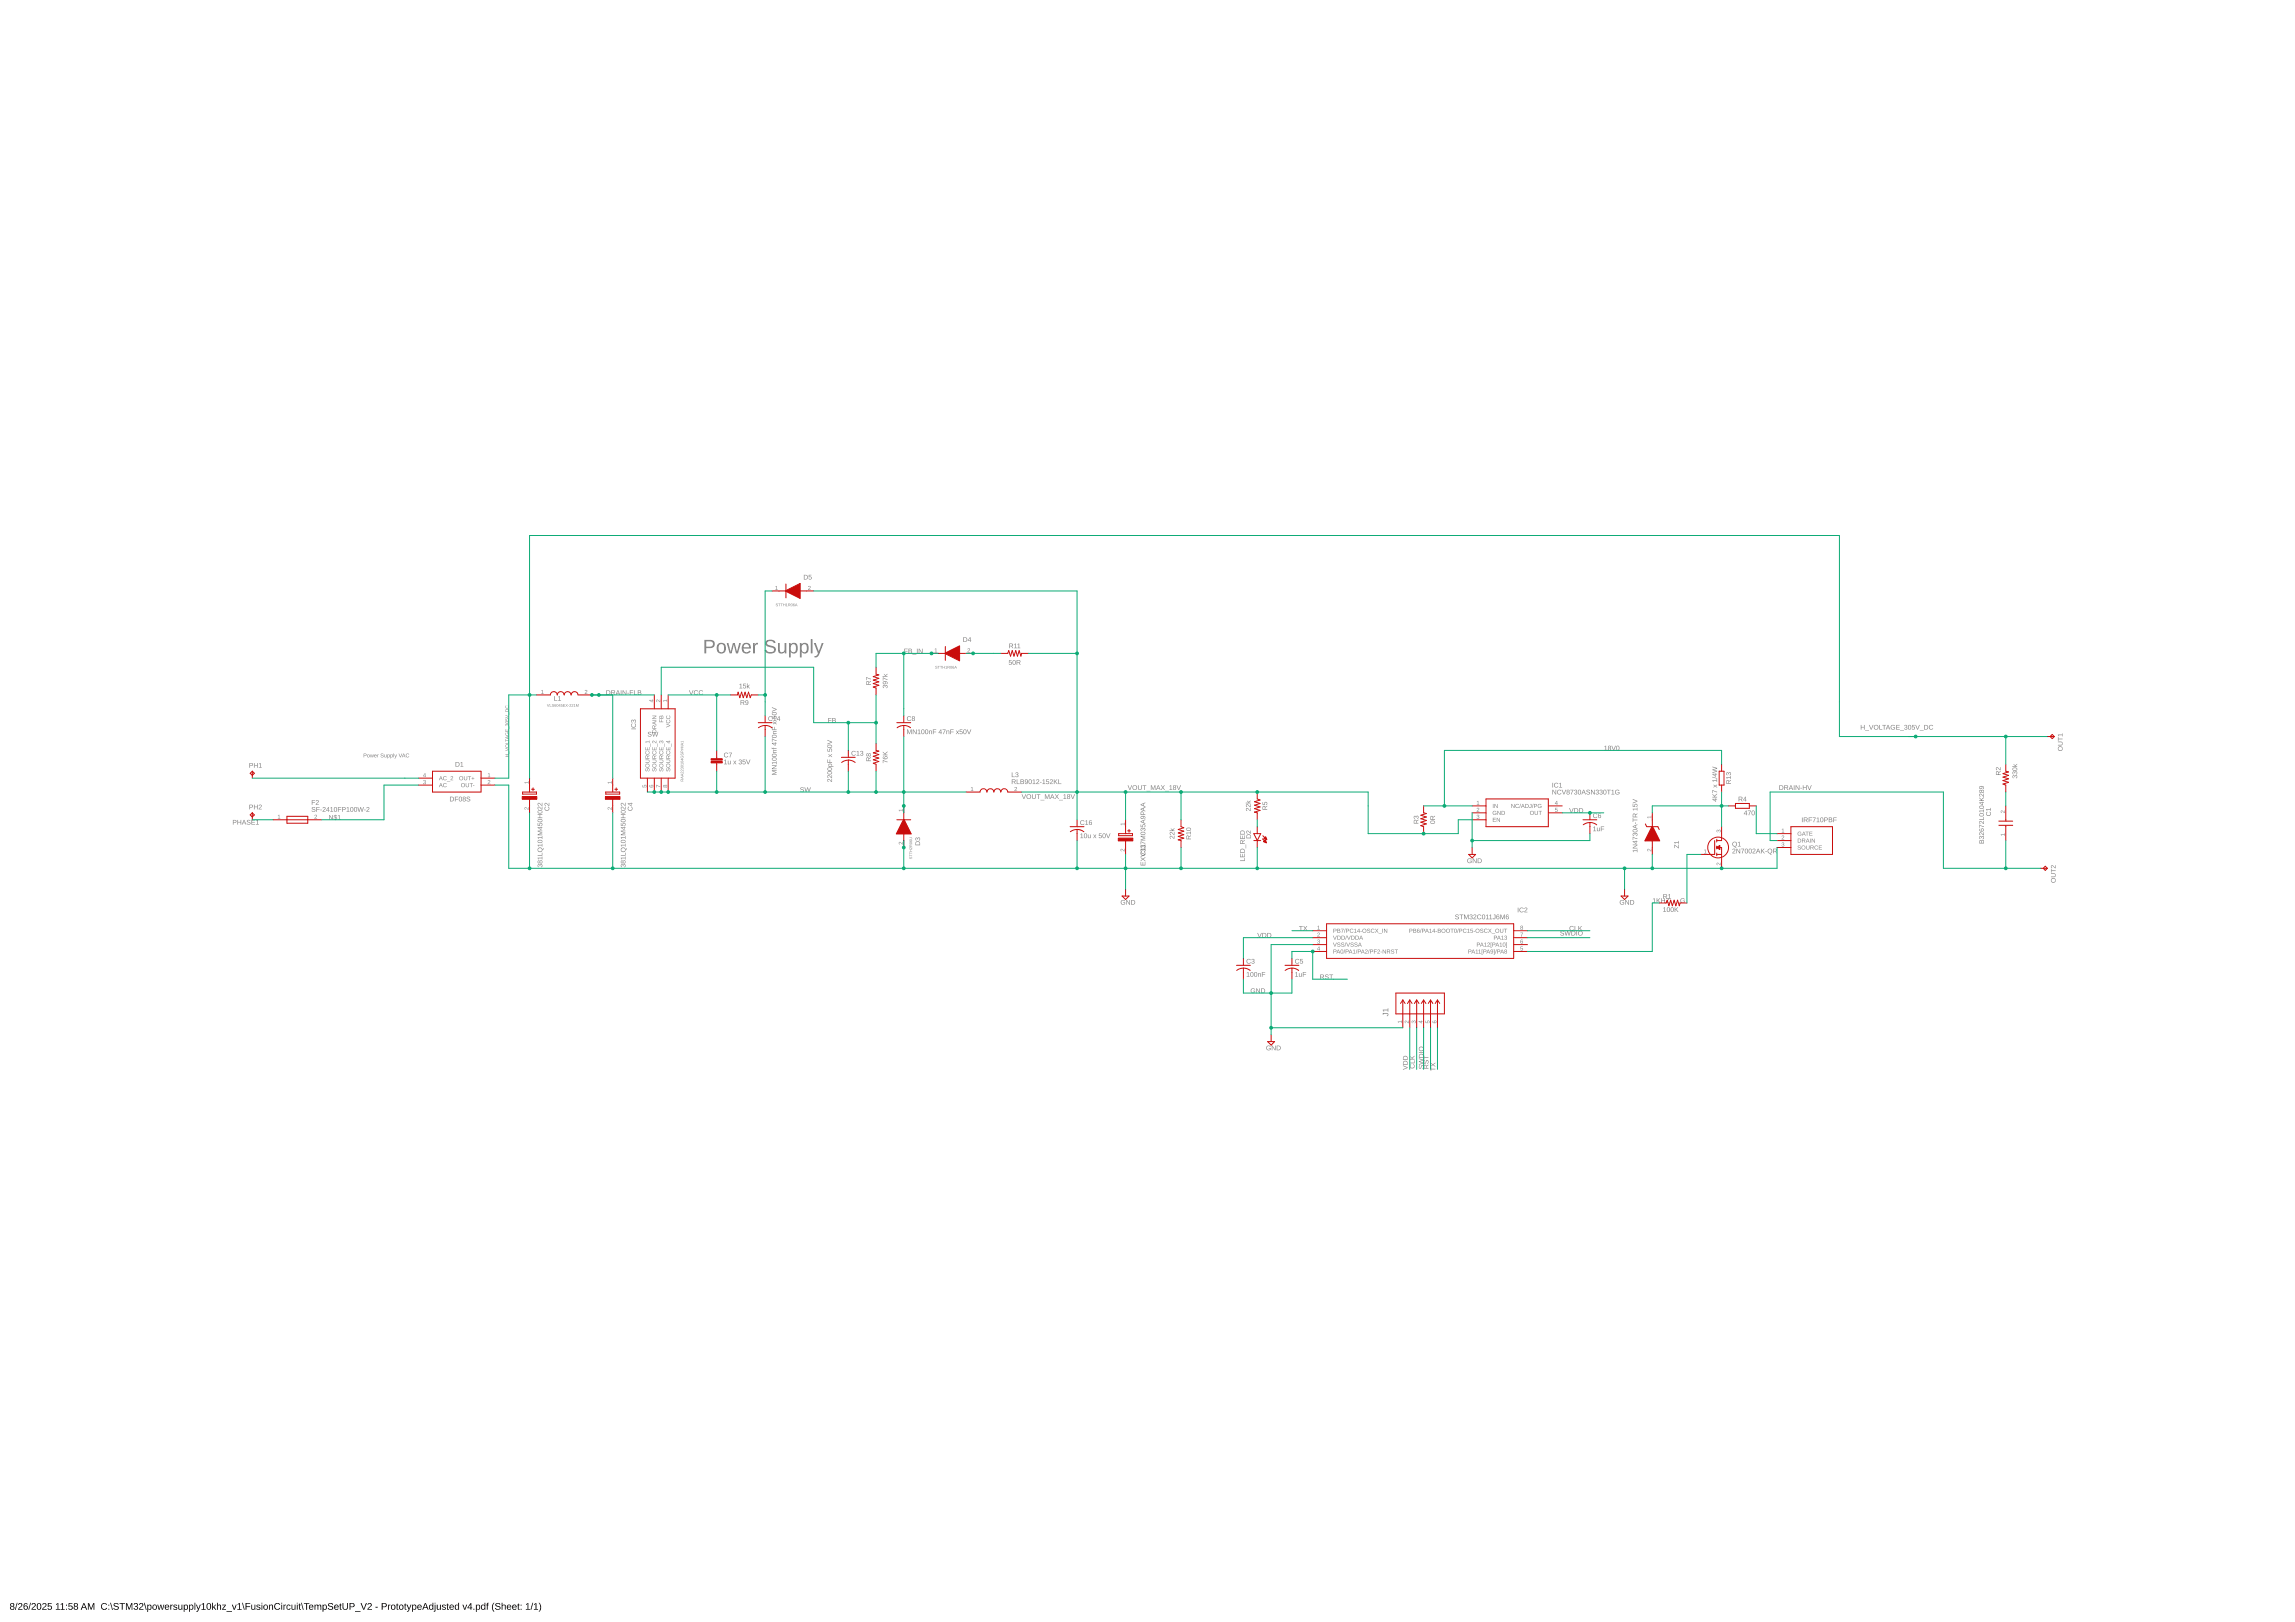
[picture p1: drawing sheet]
<svg xmlns="http://www.w3.org/2000/svg" width="841mm" height="594mm" viewBox="0 0 841 594" stroke-linecap="round" stroke-linejoin="round" font-family="sans-serif">
<path d="M3.9 587.3a.7 .7 0 0 1 1.1-.1 .7 .7 0 0 1-.2 1.1 .7 .7 0 0 1 .2 1.1 .7 .7 0 0 1-1.1 0 .7 .7 0 0 1 .2-1.1l-.4-.4zM4 587.8a.45 .45 0 0 0 .9 0 .45 .45 0 0 0-.9 0zM4 588.9a.51 .51 0 0 0 1 0 .51 .51 0 0 0-1 0zM6.2 587h.2l-.7 2.6h-.2zM6.9 587.3a.84 .84 0 0 1 1.3 .4 .84 .84 0 0 1-.8 1.1l-.4 .5h1.2v.3h-1.6l.9-1.2a.5 .5 0 0 0 .3-.8 .5 .5 0 0 0-.9 .2h-.3zM9 587.3l.8-.1 .3 .4-.2 .1a.58 .58 0 0 0-.9-.2 .58 .58 0 0 0-.1 .8 .83 .83 0 0 1 1.3 .4 .83 .83 0 0 1-.7 1.1 .83 .83 0 0 1-.9-1v-.9zM8.9 588.8a.52 .52 0 0 0 1 0 .52 .52 0 0 0-1 0zM11.1 587h.3l-.7 2.6h-.3zM11.8 587.3a.84 .84 0 0 1 1.3 .4 .84 .84 0 0 1-.7 1.1l-.5 .5h1.2v.3h-1.6l.9-1.2a.5 .5 0 0 0 .3-.8 .5 .5 0 0 0-.8 .2h-.4zM13.8 587.3a1.01 1.01 0 0 1 1.3 .2 1.01 1.01 0 0 1 0 1.3 .88 .88 0 0 1-1 .8 .88 .88 0 0 1-.6-1.2zM14 587.5l-.2 .3a.99 .99 0 0 0 .7 1.6l.3-.5a.98 .98 0 0 0-.7-1.5zM15.7 587.3a.84 .84 0 0 1 1.3 .4 .84 .84 0 0 1-.7 1.1l-.5 .5h1.3v.3h-1.6l.9-1.2a.5 .5 0 0 0 .2-.8 .5 .5 0 0 0-.8 .2h-.3zM17.5 587.2h1.4v.2h-1.1v.8a.84 .84 0 0 1 1.2 .4 .84 .84 0 0 1-.5 1.1 .84 .84 0 0 1-1.1-.6l.3-.1a.55 .55 0 0 0 .8 .3 .55 .55 0 0 0 .1-.9 .55 .55 0 0 0-.8 .1h-.3zM20.5 587.6l.9-.4v2.1h.6v.3h-1.5v-.3h.6v-1.8l-.6 .4zM22.2 587.6l.9-.4v2.1h.6v.3h-1.5v-.3h.6v-1.8l-.6 .4zM24.2 587.7h.3v.4h-.3zM24.2 589.2h.3v.4h-.3zM25.1 587.2h1.4v.2h-1.1v.8a.84 .84 0 0 1 1.2 .4 .84 .84 0 0 1-.5 1.1 .84 .84 0 0 1-1.1-.6l.3-.1a.55 .55 0 0 0 .8 .3 .55 .55 0 0 0 .1-.9 .55 .55 0 0 0-.8 .1h-.3zM27.2 587.3a.7 .7 0 0 1 1.2-.1 .7 .7 0 0 1-.3 1.1 .7 .7 0 0 1 .2 1.1 .7 .7 0 0 1-1 0 .7 .7 0 0 1 .2-1.1l-.4-.4zM27.3 587.8a.45 .45 0 0 0 .9 0 .45 .45 0 0 0-.9 0zM27.3 588.9a.51 .51 0 0 0 1 0 .51 .51 0 0 0-1 0zM30.6 587.2h.3l1 2.4h-.3l-.3-.7h-1.1l-.3 .7h-.3zM30.8 587.4l-.5 1.2h.9zM32.2 587.2h.4l.8 2 .8-2h.4v2.4h-.3v-2.1l-.8 2.1h-.2l-.8-2.1v2.1h-.3zM37.3 587.5a1.21 1.21 0 0 1 1.9 .2l-.3 .1a.9 .9 0 0 0-1.3 0 .9 .9 0 0 0 .1 1.3 .9 .9 0 0 0 1.3-.2l.3 .1a1.25 1.25 0 0 1-1.9 .4 1.25 1.25 0 0 1-.1-1.9zM39.7 587.7h.3v.4h-.3zM39.7 589.2h.3v.4h-.3zM40.4 587h.2l.8 2.6h-.3zM41.7 587.4l.2-.1a1.13 1.13 0 0 1 1.6 .4h-.3a.54 .54 0 0 0-.7-.4 .54 .54 0 0 0-.3 .8 .93 .93 0 0 1 1 .3 .93 .93 0 0 1 .1 1l-1.2 .2-.6-.6h.3l.3 .3a.57 .57 0 0 0 .8 .1 .57 .57 0 0 0 .1-.8l-1.2-.4zM43.8 587.2h2v.2h-.8v2.2h-.4v-2.2h-.8zM46.2 587.2h.4l.7 2 .8-2h.4v2.4h-.3v-2.1l-.7 2.1h-.3l-.8-2.1 .1 2.1h-.3zM49.2 587.3a.7 .7 0 0 1 1.2 0 .7 .7 0 0 1-.4 1.1 .74 .74 0 0 1 .4 1.1 .74 .74 0 0 1-1.2 0l-.3-.5 .4-.1a.49 .49 0 0 0 .6 .5 .49 .49 0 0 0 .2-.8l-.6-.1v-.3a.47 .47 0 0 0 .7-.2 .47 .47 0 0 0-.3-.6 .47 .47 0 0 0-.6 .4h-.3zM51.2 587.3a.84 .84 0 0 1 1.3 .4 .84 .84 0 0 1-.7 1.1l-.5 .5h1.3v.3h-1.6l.8-1.2a.5 .5 0 0 0 .3-.8 .5 .5 0 0 0-.8 .2h-.3zM52.7 587h.3l.7 2.6h-.3zM54 587.7h.3v.3a.81 .81 0 0 1 1.1-.1 .81 .81 0 0 1 .1 1.2l-.6 .5-.6-.3v1h-.3zM54.5 588l-.2 .3a.6 .6 0 0 0 0 .8 .6 .6 0 0 0 .9 0 .67 .67 0 0 0 0-.8 .67 .67 0 0 0-.7-.3zM55.7 588.7a.93 .93 0 0 1 1.8 0 .93 .93 0 0 1-1.8 0zM56.4 588l-.2 .2a.63 .63 0 0 0 0 1 .63 .63 0 0 0 .9-.1 .67 .67 0 0 0 .1-.9 .67 .67 0 0 0-.8-.2zM57.7 587.7h.3l.3 1.6 .5-1.6h.3l.4 1.6 .4-1.6h.3l-.5 1.9h-.4l-.4-1.6-.4 1.6h-.3zM60.6 587.9a.85 .85 0 0 1 1-.1 .85 .85 0 0 1 .4 .9h-1.3a.54 .54 0 0 0 .3 .7 .54 .54 0 0 0 .7-.3l.3 .1a.95 .95 0 0 1-1.5 .2 .95 .95 0 0 1 .1-1.5zM60.8 588.1l-.1 .4h1l-.3-.5zM62.4 587.7h.3v.4l.6-.4v.3l-.5 .3-.1 1.3h-.3zM63.7 587.8a.85 .85 0 0 1 1.3 .4l-.4-.1a.41 .41 0 0 0-.4-.2 .41 .41 0 0 0-.3 .4l.1 .1a.72 .72 0 0 1 .9 .3 .72 .72 0 0 1-.2 1 .72 .72 0 0 1-1-.2l-.2-.3 .2-.1a.45 .45 0 0 0 .6 .4 .45 .45 0 0 0 .3-.6l-.2-.1a.61 .61 0 0 1-.7-.2 .61 .61 0 0 1 0-.8zM65.4 587.7h.3v1.2a.45 .45 0 0 0 .5 .5 .45 .45 0 0 0 .3-.6v-1.1h.3l.1 1.9h-.3l-.1-.3a.62 .62 0 0 1-.7 .3 .62 .62 0 0 1-.4-.6zM67.3 587.7h.3v.3a.81 .81 0 0 1 1.2-.1 .81 .81 0 0 1 .1 1.2l-.7 .5-.6-.3v1h-.3zM67.8 588l-.1 .3a.6 .6 0 0 0-.1 .8 .6 .6 0 0 0 .9 0 .67 .67 0 0 0 .1-.8 .67 .67 0 0 0-.8-.3zM69.3 587.7h.3v.3a.81 .81 0 0 1 1.2-.1 .81 .81 0 0 1 0 1.2l-.6 .5-.6-.3v1h-.3zM69.8 588l-.1 .3a.6 .6 0 0 0-.1 .8 .6 .6 0 0 0 .9 0 .67 .67 0 0 0 0-.8 .67 .67 0 0 0-.7-.3zM71.3 587h.3v2.6h-.3zM71.8 587.7h.3l.6 1.6 .5-1.6h.4l-.9 2.2a.41 .41 0 0 1-.3 .4 .41 .41 0 0 1-.5-.2l.7-.5zM73.9 587.6l.9-.4v2.1h.6v.3h-1.6v-.3h.7v-1.8l-.6 .4zM76 587.3a1.01 1.01 0 0 1 1.3 .2 1.01 1.01 0 0 1 0 1.3 .88 .88 0 0 1-1 .8 .88 .88 0 0 1-.6-1.2zM76.2 587.5l-.2 .3a.99 .99 0 0 0 .7 1.6l.3-.5a.98 .98 0 0 0-.6-1.5zM77.7 587h.4v1.6l.8-.9h.3l-.7 .8 .8 1.1h-.4l-.6-.9-.2 .9h-.4zM79.5 587h.3v1a.62 .62 0 0 1 .7-.3 .62 .62 0 0 1 .5 .7v1.2h-.3v-1.2a.45 .45 0 0 0-.5-.5 .45 .45 0 0 0-.4 .6v1.1h-.3zM81.4 587.7h1.4l-1.1 1.7h1.1v.2h-1.4l1-1.6h-1zM82.9 590.1h2.1v.2h-2.1zM85 587.7h.3l.5 1.7 .6-1.7h.3l-.7 1.9h-.3zM87.1 587.6l.8-.4v2.1h.6v.3h-1.5v-.3h.6v-1.8l-.5 .4zM88.7 587h.3l.7 2.6h-.3zM90 587.2h1.7v.2h-1.4v.9h1.4v.3h-1.4v1h-.3zM92.1 587.7h.3v1.2a.45 .45 0 0 0 .5 .5 .45 .45 0 0 0 .4-.6v-1.1h.3v1.9h-.3v-.3a.62 .62 0 0 1-.8 .3 .62 .62 0 0 1-.4-.6zM94.2 587.8a.85 .85 0 0 1 1.2 .4l-.3-.1a.41 .41 0 0 0-.5-.2 .41 .41 0 0 0-.3 .4l.1 .1a.72 .72 0 0 1 1 .3 .72 .72 0 0 1-.3 1 .72 .72 0 0 1-.9-.2l-.3-.3 .3-.1a.45 .45 0 0 0 .5 .4 .45 .45 0 0 0 .4-.6l-.3-.1a.61 .61 0 0 1-.7-.2 .61 .61 0 0 1 .1-.8zM95.8 587h.3v.3h-.3zM95.8 587.7h.3v1.9h-.3zM96.3 588.7a.95 .95 0 0 1 1.9 0 .95 .95 0 0 1-1.9 0zM97.1 588l-.2 .2a.63 .63 0 0 0 0 1 .63 .63 0 0 0 .9-.1 .67 .67 0 0 0 .1-.9 .67 .67 0 0 0-.8-.2zM98.6 587.7h.3v.3a.62 .62 0 0 1 .7-.3 .62 .62 0 0 1 .5 .7v1.2h-.3v-1.2a.45 .45 0 0 0-.5-.5 .45 .45 0 0 0-.4 .6v1.1h-.3zM100.8 587.5a1.21 1.21 0 0 1 1.9 .2l-.3 .1a.9 .9 0 0 0-1.4 0 .9 .9 0 0 0 .1 1.3 .9 .9 0 0 0 1.3-.2l.3 .1a1.25 1.25 0 0 1-1.9 .4 1.25 1.25 0 0 1 0-1.9zM103.1 587h.3v.3h-.3zM103.1 587.7h.3v1.9h-.3zM103.9 587.7h.3v.4l.5-.4v.3l-.5 .3v1.3h-.3zM105.2 587.9a.76 .76 0 0 1 1.3 .4h-.3a.53 .53 0 0 0-.8-.2 .53 .53 0 0 0-.1 .8 .44 .44 0 0 0 .4 .5 .44 .44 0 0 0 .5-.4h.3a.87 .87 0 0 1-1.3 .5 .87 .87 0 0 1-.1-1.4zM106.8 587.7h.3v1.2a.45 .45 0 0 0 .5 .5 .45 .45 0 0 0 .4-.6v-1.1h.3v1.9h-.3v-.3a.62 .62 0 0 1-.7 .3 .62 .62 0 0 1-.5-.6zM108.8 587h.3v.3h-.3zM108.8 587.7h.3v1.9h-.3zM109.7 587.3h.2v.4h.4v.3h-.4v1.1l.4 .5-.7-.2-.2-1.7zM110.3 587h.3l.7 2.6h-.3zM111.4 587.2h2v.2h-.9v2.2h-.3v-2.2h-.8zM113.4 587.9a.85 .85 0 0 1 1-.1 .85 .85 0 0 1 .5 .9h-1.4a.54 .54 0 0 0 .4 .7 .54 .54 0 0 0 .6-.3l.3 .1a.95 .95 0 0 1-1.4 .2 .95 .95 0 0 1 0-1.5zM113.7 588.1l-.2 .4h1l-.3-.5zM115.3 587.7h.3v.3a.57 .57 0 0 1 .5-.3 .57 .57 0 0 1 .5 .3 .58 .58 0 0 1 .7-.3 .58 .58 0 0 1 .4 .7v1.2h-.3v-1.4a.41 .41 0 0 0-.5-.2 .41 .41 0 0 0-.2 .5v1.1h-.4v-1.4a.41 .41 0 0 0-.5-.2 .41 .41 0 0 0-.2 .5v1.1h-.3zM118.2 587.7h.3v.3a.81 .81 0 0 1 1.2-.1 .81 .81 0 0 1 0 1.2l-.6 .5-.6-.3v1h-.3zM118.7 588l-.1 .3a.6 .6 0 0 0-.1 .8 .6 .6 0 0 0 .9 0 .67 .67 0 0 0 .1-.8 .67 .67 0 0 0-.8-.3zM120.3 587.4l.1-.1a1.13 1.13 0 0 1 1.7 .4h-.4a.54 .54 0 0 0-.7-.4 .54 .54 0 0 0-.2 .8 .93 .93 0 0 1 1 .3 .93 .93 0 0 1 .1 1l-1.2 .2-.6-.6h.3l.2 .3a.57 .57 0 0 0 .9 .1 .57 .57 0 0 0 .1-.8l-1.2-.4zM122.7 587.9a.85 .85 0 0 1 1-.1 .85 .85 0 0 1 .4 .9h-1.3a.54 .54 0 0 0 .3 .7 .54 .54 0 0 0 .7-.3l.2 .1a.95 .95 0 0 1-1.4 .2 .95 .95 0 0 1 .1-1.5zM122.9 588.1l-.1 .4h1l-.3-.5zM124.6 587.3h.2v.4h.4v.3h-.4v1.1l.4 .5-.6-.2-.3-1.7zM125.5 587.2h.3v1.5a.68 .68 0 0 0 .7 .7 .68 .68 0 0 0 .7-.7v-1.5h.3v1.5a1.01 1.01 0 0 1-1 .9 1.01 1.01 0 0 1-1-.9zM128.1 587.2h1a.75 .75 0 0 1 .9 .7 .75 .75 0 0 1-.9 .7h-.7v1h-.3zM128.4 587.4v1l1.2-.2-.2-.7zM130.1 590.1h2.1v.2h-2.1zM132.1 587.2h.4l.8 2.1 .8-2.1h.4l-1 2.4h-.4zM134.9 587.3a.84 .84 0 0 1 1.3 .4 .84 .84 0 0 1-.7 1.1l-.5 .5h1.3v.3h-1.7l.9-1.2a.5 .5 0 0 0 .3-.8 .5 .5 0 0 0-.8 .2h-.3zM137.6 588.5h.8v.3h-.8zM139.9 587.2h1a.75 .75 0 0 1 .9 .7 .75 .75 0 0 1-.9 .7h-.7v1h-.3zM140.2 587.4v1l1.2-.2-.2-.7zM142.2 587.7h.3v.4l.6-.4v.3l-.6 .3v1.3h-.3zM143.1 588.7a.93 .93 0 0 1 1.8 0 .93 .93 0 0 1-1.8 0zM143.8 588l-.2 .2a.63 .63 0 0 0 0 1 .63 .63 0 0 0 1-.1 .67 .67 0 0 0 0-.9 .67 .67 0 0 0-.8-.2zM145.5 587.3h.2v.4h.3v.3h-.3v1.1l.3 .5-.6-.2-.3-1.7zM146 588.7a.95 .95 0 0 1 1.9 0 .95 .95 0 0 1-1.9 0zM146.8 588l-.2 .2a.63 .63 0 0 0 0 1 .63 .63 0 0 0 .9-.1 .67 .67 0 0 0 .1-.9 .67 .67 0 0 0-.8-.2zM148.4 587.3h.2v.4h.4v.3h-.4v1.1l.4 .5-.7-.2-.2-1.7zM149 587.7h.3l.6 1.6 .5-1.6h.4l-.9 2.2a.41 .41 0 0 1-.3 .4 .41 .41 0 0 1-.5-.2l.7-.5zM151 587.7h.3v.3a.81 .81 0 0 1 1.2-.1 .81 .81 0 0 1 .1 1.2l-.7 .5-.6-.3v1h-.3zM151.5 588l-.1 .3a.6 .6 0 0 0-.1 .8 .6 .6 0 0 0 .9 0 .67 .67 0 0 0 .1-.8 .67 .67 0 0 0-.8-.3zM153.1 587.9a.85 .85 0 0 1 1-.1 .85 .85 0 0 1 .5 .9h-1.4a.54 .54 0 0 0 .4 .7 .54 .54 0 0 0 .6-.3l.3 .1a.95 .95 0 0 1-1.4 .2 .95 .95 0 0 1 0-1.5zM153.4 588.1l-.2 .4h1l-.3-.5zM155.7 587.2h.4l1 2.4h-.4l-.3-.7h-1.1l-.2 .7h-.4zM155.9 587.4l-.5 1.2h.9zM157.4 587.9l.5-.2 .6 .3v-1h.3v2.6h-.3v-.3a.81 .81 0 0 1-1.2 .1 .81 .81 0 0 1 0-1.2zM157.6 588.1a.66 .66 0 0 0-.1 .9 .66 .66 0 0 0 .9 .2v-.1a.62 .62 0 0 0 .1-.9 .62 .62 0 0 0-.9-.1zM159.3 587h.3v.3h-.3zM159.3 587.7h.3v2.1l-.1 .4-.5 .1zM160 587.7h.4v1.2a.45 .45 0 0 0 .5 .5 .45 .45 0 0 0 .3-.6v-1.1h.3v1.9h-.2l-.1-.3a.62 .62 0 0 1-.7 .3 .62 .62 0 0 1-.5-.6zM162.1 587.8a.85 .85 0 0 1 1.3 .4l-.3-.1a.41 .41 0 0 0-.5-.2 .41 .41 0 0 0-.3 .4l.1 .1a.72 .72 0 0 1 .9 .3 .72 .72 0 0 1-.2 1 .72 .72 0 0 1-1-.2l-.2-.3 .3-.1a.45 .45 0 0 0 .5 .4 .45 .45 0 0 0 .3-.6l-.2-.1a.61 .61 0 0 1-.7-.2 .61 .61 0 0 1 0-.8zM163.9 587.3h.2v.4h.4v.3h-.4v1.1l.4 .5-.6-.2-.3-1.7zM164.9 587.9a.85 .85 0 0 1 1-.1 .85 .85 0 0 1 .4 .9h-1.3a.54 .54 0 0 0 .3 .7 .54 .54 0 0 0 .7-.3l.3 .1a.95 .95 0 0 1-1.4 .2 .95 .95 0 0 1 0-1.5zM165.2 588.1l-.2 .4h1l-.3-.5zM166.8 587.9l.5-.2 .6 .3v-1h.3v2.6h-.3v-.3a.81 .81 0 0 1-1.2 .1 .81 .81 0 0 1 0-1.2zM167.1 588.1a.66 .66 0 0 0-.2 .9 .66 .66 0 0 0 .9 .2l.1-.1a.62 .62 0 0 0 0-.9 .62 .62 0 0 0-.8-.1zM169.5 587.7h.3l.5 1.7 .6-1.7h.3l-.7 1.9h-.4zM172.4 587.2h.3v1.6h.4v.2h-.4v.6h-.3v-.6h-1.1zM172.4 587.5l-.8 1.3h.8zM173.5 589.2h.3v.4h-.3zM174.4 587.7h.3v.3a.81 .81 0 0 1 1.2-.1 .81 .81 0 0 1 0 1.2l-.6 .5-.6-.3v1h-.3zM174.9 588l-.1 .3a.6 .6 0 0 0-.1 .8 .6 .6 0 0 0 .9 0 .67 .67 0 0 0 .1-.8 .67 .67 0 0 0-.8-.3zM176.4 587.9l.6-.2 .5 .3v-1h.4v2.6h-.3v-.3a.81 .81 0 0 1-1.2 .1 .81 .81 0 0 1-.1-1.2zM176.7 588.1a.66 .66 0 0 0-.1 .9 .66 .66 0 0 0 .8 .2l.1-.1a.62 .62 0 0 0 0-.9 .62 .62 0 0 0-.8-.1zM178.5 587.2l.6-.1-.4 .3 .4 .6h-.4v1.6h-.3v-1.6h-.3zM180.9 587h.3a2.48 2.48 0 0 0 0 3.3 2.13 2.13 0 0 1-.3-3.3zM181.6 587.4l.1-.1a1.13 1.13 0 0 1 1.7 .4h-.4a.54 .54 0 0 0-.7-.4 .54 .54 0 0 0-.2 .8 .93 .93 0 0 1 1 .3 .93 .93 0 0 1 .1 1l-1.2 .2-.6-.6h.3l.2 .3a.57 .57 0 0 0 .9 .1 .57 .57 0 0 0 .1-.8l-1.2-.4zM183.8 587h.3v1a.62 .62 0 0 1 .8-.3 .62 .62 0 0 1 .4 .7v1.2h-.3v-1.2a.45 .45 0 0 0-.5-.5 .45 .45 0 0 0-.4 .6v1.1h-.3zM185.9 587.9a.85 .85 0 0 1 1-.1 .85 .85 0 0 1 .5 .9h-1.4a.54 .54 0 0 0 .4 .7 .54 .54 0 0 0 .6-.3l.3 .1a.95 .95 0 0 1-1.4 .2 .95 .95 0 0 1 0-1.5zM186.2 588.1l-.2 .4h1l-.3-.5zM187.9 587.9a.85 .85 0 0 1 1-.1 .85 .85 0 0 1 .4 .9h-1.3a.54 .54 0 0 0 .3 .7 .54 .54 0 0 0 .7-.3l.3 .1a.95 .95 0 0 1-1.4 .2 .95 .95 0 0 1 0-1.5zM188.1 588.1l-.1 .4h1l-.3-.5zM189.9 587.3h.2v.4h.3v.3h-.3v1.1l.3 .5-.6-.2-.3-1.7zM190.8 587.7h.3v.4h-.3zM190.8 589.2h.3v.4h-.3zM192.8 587.6l.8-.4v2.1h.6v.3h-1.5v-.3h.6v-1.8l-.5 .4zM195.1 587h.3l-.7 2.6h-.3zM195.7 587.6l.9-.4v2.1h.6v.3h-1.5v-.3h.6v-1.8l-.6 .4zM197.4 587a1.92 1.92 0 0 1 0 3.3 2.48 2.48 0 0 0 0-3.3z" fill="#000"/>
<g fill="#808080">
<path d="M482.8 339.3l.5-.2v1.3l.4 .1h-.9l.3-.1v-1.2z"/>
<path d="M482.9 341.7a.54 .54 0 0 1 .8 .3 .54 .54 0 0 1-.6 .7l-.2 .2 .8 .2h-1l.8-1.1-.3-.3-.5 .3z"/>
<path d="M482.9 344.2a.43 .43 0 0 1 .7 0 .43 .43 0 0 1-.2 .7 .39 .39 0 0 1 .3 .4 .39 .39 0 0 1-.5 .3l-.5-.2 .2-.2a.3 .3 0 0 0 .4 .3 .3 .3 0 0 0 .1-.5l-.4-.2a.29 .29 0 0 0 .5-.2 .29 .29 0 0 0-.2-.4 .29 .29 0 0 0-.4 .3h-.2z"/>
<path d="M557.2 341.6h.9l-.5 1.5h-.2l.1-.4 .4-.9z"/>
<path d="M557.2 346.7h.9l-.7 .1v.5a.5 .5 0 0 1 .7 .2 .5 .5 0 0 1-.3 .7 .5 .5 0 0 1-.7-.4l.5 .2a.39 .39 0 0 0 .2-.6 .39 .39 0 0 0-.6 .1z"/>
<path d="M624.5 311.4l.5-.3v1.3l.4 .2h-1l.4-.2v-1.1z"/>
<path d="M629.2 304l.4-.1 .2 .3a.4 .4 0 0 1 .5-.3 .4 .4 0 0 1 .3 .5l-.3 .4-.2-.1a.3 .3 0 0 0 .3-.4 .3 .3 0 0 0-.5-.1l-.2 .3a.29 .29 0 0 0-.1-.4 .29 .29 0 0 0-.4 .2 .29 .29 0 0 0 .2 .4v.2l-.3-.3z"/>
<path d="M629.2 316.1l.4-.1 .8 .7 .1-.8v1l-1-.7-.3 .1 .3 .4-.2 .2z"/>
<path d="M178.8 283.4l.5-.2v1.3l.4 .2h-.9l.3-.2v-1.1z"/>
<path d="M178.9 285.8a.54 .54 0 0 1 .8 .3 .54 .54 0 0 1-.6 .7l-.2 .2 .8 .2h-1l.8-1.1-.3-.2-.5 .2z"/>
<path d="M155.2 285.8a.43 .43 0 0 1 .7 0 .43 .43 0 0 1-.2 .6 .39 .39 0 0 1 .4 .5 .39 .39 0 0 1-.5 .3l-.5-.2 .1-.2a.3 .3 0 0 0 .5 .3 .3 .3 0 0 0 .1-.5l-.4-.2a.29 .29 0 0 0 .4-.2 .29 .29 0 0 0-.2-.4 .29 .29 0 0 0-.3 .3h-.2z"/>
<path d="M243 256.6h1.3l.2-.4v.9l-.2-.4h-1.1l.1 .4z"/>
<path d="M240.6 256.3h.4l.8 .7 .2-.8v1l-1.1-.8-.3 .2 .3 .4-.2 .1z"/>
<path d="M235.4 287.5l.2 .7h.4a.5 .5 0 0 1 .3-.7 .5 .5 0 0 1 .6 .3 .5 .5 0 0 1-.4 .6l.2-.4a.39 .39 0 0 0-.6-.2 .39 .39 0 0 0 .1 .6h-.8z"/>
<path d="M240.5 287.5l1.5 .7-1.4-.6-.1 .8z"/>
<path d="M329.4 296.6h1.3l.1-.3v.9l-.1-.4h-1.1v.3z"/>
<path d="M329.5 308.5l.4-.1 .8 .7 .1-.8v1l-1-.8-.3 .2 .3 .4-.2 .1z"/>
<path d="M342.6 237.7l.5-.2v1.3l.3 .1h-.9l.4-.1v-1.1z"/>
<path d="M354.7 237.6a.54 .54 0 0 1 .8 .3 .54 .54 0 0 1-.6 .7l-.2 .2 .8 .1h-1l.8-1-.3-.3-.5 .2z"/>
<path d="M198.4 253l.5-.3v1.3l.3 .2h-.9l.4-.2v-1.1z"/>
<path d="M214.4 252.8a.54 .54 0 0 1 .8 .3 .54 .54 0 0 1-.5 .7l-.2 .2 .7 .2h-.9l.7-1.1-.2-.3-.5 .3z"/>
<path d="M101.8 298.7l.6-.3v1.3l.3 .2h-.9l.4-.2v-1.1z"/>
<path d="M115.4 298.5a.54 .54 0 0 1 .8 .3 .54 .54 0 0 1-.6 .7l-.2 .2 .8 .2h-1l.8-1.1-.3-.2-.5 .2z"/>
<path d="M410.6 301.7h1.4l.1-.4v1l-.1-.4h-1.2l.1 .3z"/>
<path d="M410.7 311l.5-.1 .8 .7 .1-.7v.9l-1.1-.7-.2 .1 .2 .4-.1 .2z"/>
<path d="M284.1 214.9l.6-.3v1.3l.3 .2h-.9l.4-.2v-1.1z"/>
<path d="M296.3 214.7a.54 .54 0 0 1 .8 .3 .54 .54 0 0 1-.6 .7l-.2 .2 .8 .2h-1l.8-1.1-.3-.2-.5 .2z"/>
<path d="M355.8 288.5l.5-.2v1.3l.4 .1h-.9l.4-.1v-1.2z"/>
<path d="M371.9 288.3a.54 .54 0 0 1 .8 .4 .54 .54 0 0 1-.6 .6l-.2 .3 .8 .1h-1l.8-1-.3-.3-.4 .2z"/>
<path d="M541.2 293.6l.5-.3v1.4l.4 .1h-.9l.4-.1v-1.2z"/>
<path d="M541.3 296a.54 .54 0 0 1 .8 .3 .54 .54 0 0 1-.6 .7l-.2 .2 .8 .2h-1l.8-1.1-.3-.3-.5 .2z"/>
<path d="M541.3 298.5a.43 .43 0 0 1 .7 0 .43 .43 0 0 1-.2 .6 .39 .39 0 0 1 .3 .5 .39 .39 0 0 1-.5 .3l-.4-.2 .1-.2a.3 .3 0 0 0 .4 .3 .3 .3 0 0 0 .1-.5l-.3-.2a.29 .29 0 0 0 .4-.2 .29 .29 0 0 0-.2-.4 .29 .29 0 0 0-.4 .3h-.2z"/>
<path d="M569.9 295.9h.9l-.7 .1v.5a.5 .5 0 0 1 .7 .2 .5 .5 0 0 1-.3 .7 .5 .5 0 0 1-.7-.4l.5 .2a.39 .39 0 0 0 .2-.6 .39 .39 0 0 0-.6 .1z"/>
<path d="M733.2 305.6h1.3l.2-.4v.9l-.2-.3h-1.1v.3z"/>
<path d="M733.3 297l.5-.1 .7 .7 .2-.8v1l-1.1-.8-.2 .2 .2 .4-.2 .1z"/>
<path d="M192.2 286.5h1.3l.2-.4v.9l-.2-.3h-1.1l.1 .3z"/>
<path d="M192.3 295.8l.5-.1 .7 .7 .2-.8v1l-1.1-.8-.2 .2 .2 .4-.2 .1z"/>
<path d="M222.7 286.5h1.3l.2-.4v.9l-.2-.3h-1.1v.3z"/>
<path d="M222.8 295.8l.5-.1 .7 .7 .2-.8v1l-1.1-.8-.2 .2 .2 .4-.2 .1z"/>
<path d="M512.2 374.1h1.4l.1-.3v.9l-.1-.4h-1.2l.1 .4z"/>
<path d="M514.9 373.9h.4l.8 .7 .2-.8v1l-1.1-.8-.3 .2 .3 .4-.2 .1z"/>
<path d="M517.4 373.9l.4-.1 .2 .3a.4 .4 0 0 1 .5-.3 .4 .4 0 0 1 .3 .5l-.2 .4-.2-.1a.3 .3 0 0 0 .3-.4 .3 .3 0 0 0-.5-.1l-.2 .3a.29 .29 0 0 0-.2-.4 .29 .29 0 0 0-.4 .2 .29 .29 0 0 0 .3 .4v.2l-.4-.3z"/>
<path d="M522.4 373.9l.2 .6 .4 .1a.5 .5 0 0 1 .3-.8 .5 .5 0 0 1 .6 .3 .5 .5 0 0 1-.4 .7l.2-.5a.39 .39 0 0 0-.6-.2 .39 .39 0 0 0 .1 .6h-.8z"/>
<path d="M653 303.7l.5-.2v1.3l.4 .2h-1l.4-.2v-1.1z"/>
<path d="M653 306.1a.54 .54 0 0 1 .8 .4 .54 .54 0 0 1-.5 .6l-.2 .3 .8 .1h-1l.7-1.1-.2-.2-.5 .2z"/>
<path d="M653 308.7a.43 .43 0 0 1 .7-.1 .43 .43 0 0 1-.2 .7 .39 .39 0 0 1 .4 .5 .39 .39 0 0 1-.5 .3l-.5-.3 .2-.1a.3 .3 0 0 0 .4 .2 .3 .3 0 0 0 .1-.4l-.4-.3a.29 .29 0 0 0 .4-.1 .29 .29 0 0 0-.2-.4 .29 .29 0 0 0-.3 .3l-.2-.1z"/>
<path d="M603.7 299.2h1.3l.1-.4v.9l-.1-.3h-1.1v.3z"/>
<path d="M603.8 311l.4-.1 .8 .7 .1-.7v.9l-1-.7-.3 .1 .3 .4-.2 .2z"/>
<path d="M616 329.2a.9 .9 0 0 1 1.4 .2h-.2a.62 .62 0 0 0-1-.1 .62 .62 0 0 0 .1 1 .62 .62 0 0 0 .9-.2l-.5-.2h.7l-.1 .7a.93 .93 0 0 1-1.3-.1 .93 .93 0 0 1 0-1.3z"/>
<path d="M533.5 335.1l.8-.1 .3 .3-.3-.1a.39 .39 0 0 0-.5-.1 .39 .39 0 0 0-.2 .4l.1 .1a.62 .62 0 0 1 .9 .6 .62 .62 0 0 1-.9 .5l-.4-.2 .2-.3a.46 .46 0 0 0 .5 .4 .46 .46 0 0 0 .4-.6l-1-.4zM534.8 335h1.4l-.5 .2v1.5h-.3v-1.5zM536.5 335h.3l.6 1.4 .5-1.4h.3v1.7h-.2v-1.5l-.6 1.5-.7-1.5v1.5h-.2zM538.7 335.1a.5 .5 0 0 1 .8-.1 .5 .5 0 0 1-.2 .8 .53 .53 0 0 1 0 1 .53 .53 0 0 1-.8-.6h.2a.35 .35 0 0 0 .5 .3 .35 .35 0 0 0 .1-.5l-.4-.3a.33 .33 0 0 0 .5-.1 .33 .33 0 0 0-.3-.5 .33 .33 0 0 0-.4 .3h-.2zM540.1 335.1a.62 .62 0 0 1 .9 .4 .62 .62 0 0 1-.6 .7l-.3 .3 .9 .2h-1.1l.8-1a.33 .33 0 0 0-.1-.6 .33 .33 0 0 0-.5 .3h-.2zM541.5 335.2a.86 .86 0 0 1 1.4 .2h-.3a.63 .63 0 0 0-.9 0 .63 .63 0 0 0 .1 .9 .63 .63 0 0 0 .9-.1 .53 .53 0 0 1-.3 .5 .53 .53 0 0 1-.6 0 .94 .94 0 0 1-.3-1.5zM543.3 335a.8 .8 0 0 1 1 .8 .8 .8 0 0 1-1 .8l-.2-.8zM543.5 335.2l-.2 .2a.58 .58 0 0 0 0 .7 .58 .58 0 0 0 .6 .3l.1-.2a.66 .66 0 0 0-.5-1zM544.6 335.3l.6-.3v1.5l.4 .2h-1.1l.5-.2v-1.3l-.4 .3zM545.8 335.3l.6-.3v1.5l.4 .2h-1l.4-.2v-1.3l-.4 .3zM547.5 335h.5v1.4l-.7 .3-.3-.4 .2-.1a.29 .29 0 0 0 .3 .3 .29 .29 0 0 0 .3-.3v-1zM548.6 335.1l.6-.1 .2 .3a.52 .52 0 0 0-.6-.1 .52 .52 0 0 0-.3 .6 .57 .57 0 0 1 .9 .2 .57 .57 0 0 1-.5 .8 .57 .57 0 0 1-.6-.7zM548.5 336.1a.4 .4 0 0 0 .8 0 .4 .4 0 0 0-.8 0zM549.8 335h.3l.5 1.4 .6-1.4h.3v1.7h-.2v-1.5l-.6 1.5-.7-1.5v1.5h-.2zM552.1 335.1l.5-.1 .3 .3a.52 .52 0 0 0-.7-.1 .52 .52 0 0 0-.2 .6 .57 .57 0 0 1 .9 .2 .57 .57 0 0 1-.5 .8 .57 .57 0 0 1-.6-.7zM552 336.1a.37 .37 0 0 0 .7 0 .37 .37 0 0 0-.7 0z"/>
<path d="M456.9 356.3l.6-.3v1.6l.4 .2h-1l.4-.2v-1.3l-.4 .2zM458.4 356.1a.8 .8 0 0 1 .9 .8 .8 .8 0 0 1-.9 .8l-.2-.8zM458.6 356.2l-.2 .3a.58 .58 0 0 0-.1 .7 .58 .58 0 0 0 .7 .2l.1-.1a.66 .66 0 0 0-.5-1.1zM459.8 356.1a.8 .8 0 0 1 .9 .8 .8 .8 0 0 1-.9 .8l-.3-.8zM460 356.2l-.2 .3a.58 .58 0 0 0-.1 .7 .58 .58 0 0 0 .7 .2l.1-.1a.66 .66 0 0 0-.5-1.1zM461 356.4l.2 .3a.44 .44 0 0 1 .5-.3 .44 .44 0 0 1 .4 .5v.9h-.3v-1.1l-.2-.1-.3 .2-.1 1h-.2zM462.4 356h1.2v.2h-.9v.7h.9v.2h-.9v.7h-.3z"/>
<path d="M474.7 356.3l.6-.3v1.6l.4 .2h-1.1l.5-.2v-1.3l-.4 .2zM476 356.4h.2v1.1l.3 .1 .3-.2v-1h.3v1.4l-.3-.3a.44 .44 0 0 1-.5 .3 .44 .44 0 0 1-.3-.5zM477.4 356h1.2v.2h-.9v.7h.9v.2h-.9v.7h-.3z"/>
<path d="M593.8 329.8a.9 .9 0 0 1 1.4 .2l-.3 .1a.62 .62 0 0 0-.9-.1 .62 .62 0 0 0 .1 .9 .62 .62 0 0 0 .9-.2l-.5-.2h.7l-.2 .7a.93 .93 0 0 1-1.2-.1 .93 .93 0 0 1 0-1.3zM595.6 329.6h.3l.9 1.5v-1.5h.2v1.8h-.3l-.9-1.5v1.5h-.2zM597.4 329.6h.6a.86 .86 0 0 1 .9 .9 .86 .86 0 0 1-.9 .9h-.6zM597.6 329.8v1.4a.73 .73 0 0 0 1-.7 .73 .73 0 0 0-1-.7z"/>
<path d="M464.3 383.2a.9 .9 0 0 1 1.3 .1l-.2 .1a.62 .62 0 0 0-.9-.1 .62 .62 0 0 0 0 1 .62 .62 0 0 0 .9-.3l-.5-.2h.8l-.2 .7a.93 .93 0 0 1-1.3-.1 .93 .93 0 0 1 .1-1.2zM466.1 383h.2l1 1.4-.1-1.4h.2v1.7h-.2l-1-1.5 .1 1.5h-.2zM467.9 383h.5a.86 .86 0 0 1 .9 .8 .86 .86 0 0 1-.8 .9h-.6zM468.1 383.2v1.3a.73 .73 0 0 0 1-.7 .73 .73 0 0 0-1-.6z"/>
<path d="M627.5 292.6h1.2l.2-.2 .3 .4h-.3l-.2 .8zM627.8 292.8l.9 .6v-.6zM627.5 290.7l.8 .8 .9-.9v.3l-.8 .7 .8 .2v.3h-1.7v-.3h.9zM627.5 289.4l1.7 .5v.3l-1.5-.6-.2 .9zM627.9 287.3l.7 .5 .6-.5-.5 .6 .5 .6-.6-.5-.7 .5 .5-.6zM627.5 285.7h1.6l.1-.4v1.1l-.1-.4h-1.4l.3 .4h-.2zM627.4 284.5l1.9 .5v.2zM627.5 283.4h1.2l.2-.2 .3 .4h-.3l-.2 .9zM627.8 283.6l.9 .7v-.7zM627.5 280.8l1.7 .5v.3l-1.4 .3 1.4 .4v.3l-1.7 .5v-.2l1.5-.4-1.5-.4v-.3l1.5-.4-1.5-.4z"/>
<path d="M635 310.9a.62 .62 0 0 1 .9 .4 .62 .62 0 0 1-.6 .8l-.2 .3 .9 .2h-1.2l.8-1a.33 .33 0 0 0-.1-.6 .33 .33 0 0 0-.4 .3h-.3zM636.3 310.8h.3l.9 1.5v-1.5h.2v1.8h-.3l-.9-1.5v1.5h-.2zM638 310.8h1.2l-.6 1.8h-.3l.1-.5 .6-1.1zM639.6 310.9a.8 .8 0 0 1 1 .8 .8 .8 0 0 1-.9 .8l-.3-.8zM639.8 311l-.2 .3a.58 .58 0 0 0 0 .7 .58 .58 0 0 0 .7 .2v-.1a.66 .66 0 0 0-.5-1.1zM641 310.9a.8 .8 0 0 1 1 .8 .8 .8 0 0 1-1 .8l-.2-.8zM641.2 311l-.2 .3a.58 .58 0 0 0 0 .7 .58 .58 0 0 0 .7 .2v-.1a.66 .66 0 0 0-.5-1.1zM642.4 310.9a.62 .62 0 0 1 .9 .4 .62 .62 0 0 1-.6 .8l-.3 .3 .9 .2h-1.1l.8-1a.33 .33 0 0 0-.1-.6 .33 .33 0 0 0-.5 .3h-.2zM644.2 310.8h.2l.7 1.8-.4-.5h-.8l-.4 .5zM644.3 311l-.3 .9h.6zM645.3 310.8h.3v.9l1.1-.9-.8 .8 .9 1h-.3l-.7-.9-.2 .9h-.3zM646.9 311.8h.6v.2h-.6zM648 311.1a.89 .89 0 0 1 1.4 .2 .89 .89 0 0 1-.6 1.3l.4 .4-.5-.1-.2-.3a.91 .91 0 0 1-.7-.6 .91 .91 0 0 1 .2-.9zM647.9 311.7a.67 .67 0 0 0 1.3 0 .67 .67 0 0 0-1.3 0zM649.8 310.8h.8a.5 .5 0 0 1 .6 .4 .5 .5 0 0 1-.4 .6l.5 .8h-.3l-.5-.7h-.5v.7h-.2zM650 311v.7h.6a.32 .32 0 0 0 .3-.4 .32 .32 0 0 0-.3-.3z"/>
<path d="M609.6 332.6l.6-.3v1.5l.4 .2h-1.1l.4-.2v-1.3l-.3 .3zM611.1 332.4a.8 .8 0 0 1 .9 .8 .8 .8 0 0 1-.9 .7l-.3-.7zM611.2 332.5l-.1 .3a.58 .58 0 0 0-.1 .7 .58 .58 0 0 0 .7 .2v-.1a.66 .66 0 0 0-.5-1.1zM612.4 332.4a.8 .8 0 0 1 1 .8 .8 .8 0 0 1-.9 .7l-.3-.7zM612.6 332.5l-.2 .3a.58 .58 0 0 0 0 .7 .58 .58 0 0 0 .7 .2v-.1a.66 .66 0 0 0-.5-1.1zM613.7 332.3h.2v.9l1.1-.9-.7 .8 .8 .9h-.3l-.7-.8-.2 .8h-.2z"/>
<path d="M410.9 329.8a.9 .9 0 0 1 1.4 .2l-.2 .1a.62 .62 0 0 0-1-.1 .62 .62 0 0 0 .1 .9 .62 .62 0 0 0 .9-.2l-.5-.2h.7l-.1 .7a.93 .93 0 0 1-1.3-.1 .93 .93 0 0 1 0-1.3zM412.7 329.6h.3l.9 1.5v-1.5h.2v1.8h-.3l-.9-1.5v1.5h-.2zM414.5 329.6h.6a.86 .86 0 0 1 .9 .9 .86 .86 0 0 1-.8 .9h-.7zM414.8 329.8v1.4a.73 .73 0 0 0 1-.7 .73 .73 0 0 0-1-.7z"/>
<path d="M164.9 291.8h.6a.86 .86 0 0 1 .9 .8 .86 .86 0 0 1-.9 .9h-.6zM165.1 292v1.3a.73 .73 0 0 0 1-.6 .73 .73 0 0 0-1-.7zM166.7 291.8h1.2v.2h-1v.6h1v.2h-1v.7h-.2zM168.4 291.9a.8 .8 0 0 1 .9 .8 .8 .8 0 0 1-.9 .7l-.3-.7zM168.5 292l-.1 .3a.58 .58 0 0 0-.1 .7 .58 .58 0 0 0 .7 .2l.1-.1a.66 .66 0 0 0-.6-1.1zM169.7 291.9a.5 .5 0 0 1 .8-.1 .5 .5 0 0 1-.2 .8 .49 .49 0 0 1 .2 .8 .49 .49 0 0 1-.8 0 .49 .49 0 0 1 .2-.8l-.3-.2zM169.8 292.2a.32 .32 0 0 0 .6 0 .32 .32 0 0 0-.6 0zM169.8 293a.36 .36 0 0 0 .7 0 .36 .36 0 0 0-.7 0zM171.2 291.9l.8-.1 .3 .4-.4-.2a.39 .39 0 0 0-.4-.1 .39 .39 0 0 0-.2 .5h.1a.62 .62 0 0 1 .9 .6 .62 .62 0 0 1-.9 .5l-.4-.2 .1-.2a.46 .46 0 0 0 .6 .3 .46 .46 0 0 0 .3-.5l-.9-.4z"/>
<path d="M249.5 285.5l.5 .1 .4-.3-.4 .4v.3l.4 .2h-.9zM249.6 285.6v.4h.3v-.4zM249.5 284.7l.9-.4-.3 .3 .3 .7zM249.6 284.8l.4 .2v-.4zM249.5 283.8l.9-.4-.3 .2 .3 .7zM249.6 283.8l.4 .2v-.3zM249.5 282.7h.3l.5 .5 .1-.6-.1 .7a.35 .35 0 0 0-.3-.4 .35 .35 0 0 0-.4 .2l.1 .2zM249.5 282l.3-.1 .5 .5 .1-.5-.1 .6a.35 .35 0 0 0-.3-.4 .35 .35 0 0 0-.4 .2l.1 .2zM249.5 281.2h.5a.32 .32 0 0 1 .5 .1 .32 .32 0 0 1-.3 .4l.1-.5-.3 .3-.4-.2 .1 .4zM249.6 280.3l.8 .2a.44 .44 0 0 1-.5 .4 .44 .44 0 0 1-.3-.6zM249.6 280.5l.2 .3 .5-.2zM249.5 279.7h.8l.1-.2v.6l-.1-.2h-.7v.2zM249.6 278.8l.8 .1a.44 .44 0 0 1-.5 .5 .44 .44 0 0 1-.3-.6zM249.6 278.9l.2 .3 .5-.2zM249.5 278l.7-.1 .2 .2-.3 .5zM249.6 278.1l.5 .4v-.4zM249.6 276.9h.1a.42 .42 0 0 0-.1 .6 .42 .42 0 0 0 .5 .1 .42 .42 0 0 0 .1-.6l-.3 .3v-.4a.51 .51 0 0 1 .4 .7 .51 .51 0 0 1-.8 .1 .51 .51 0 0 1 .1-.8zM249.6 275.9v.5l.2-.1a.32 .32 0 0 1 .2-.4 .32 .32 0 0 1 .4 .2l-.2 .6 .1-.6-.2-.1a.36 .36 0 0 1-.1 .5 .36 .36 0 0 1-.5-.1 .36 .36 0 0 1 .1-.5zM249.5 275h.5l.1 .5 .3 .2h-.9zM249.6 275.1v.4h.4l-.1-.4zM249.5 274.2l.7-.1 .2 .3-.2 .2 .2 .2h-.7l-.2-.2 .2-.3zM249.8 274.3l.3 .3zM249.5 273.2h.9l-.4 .1v.5l.4 .1h-.9l.4-.1v-.5zM249.5 272.5l.9-.4-.3 .2 .3 .7zM249.6 272.6l.4 .1v-.3zM249.5 271.6h.8l.1-.2v.6l-.1-.3h-.7v.3z"/>
<path d="M333.4 313.9v.5l.3-.1a.32 .32 0 0 1 .1-.4 .32 .32 0 0 1 .4 .2l-.2 .5 .1-.5-.2-.1a.36 .36 0 0 1-.1 .5 .36 .36 0 0 1-.5-.1 .36 .36 0 0 1 .1-.5zM333.3 312.9l.1 .4 .8 .1h-.8l-.1 .3zM333.3 312.1l.1 .3 .8 .1h-.8l-.1 .4zM333.3 311.1h.9l-.4 .2v.5l.4 .1h-.9l.4-.1v-.5zM333.3 310.4l.3-.1 .5 .5 .1-.5-.1 .6a.35 .35 0 0 0-.3-.4 .35 .35 0 0 0-.4 .2l.1 .2zM333.3 309.4l.5 .1 .4-.2-.4 .4v.3l.4 .1h-.9zM333.4 309.5v.5h.3v-.5zM333.4 308.5l.8 .1a.44 .44 0 0 1-.5 .5 .44 .44 0 0 1-.3-.6zM333.4 308.7l.2 .3 .6-.2zM333.3 307.8l.4 .3a.32 .32 0 0 1 .2-.4 .32 .32 0 0 1 .4 .2 .32 .32 0 0 1-.3 .4l-.6-.1zM333.7 308a.21 .21 0 0 0 .4 0 .21 .21 0 0 0-.4 0zM333.3 306.7h.8l.1 .7-.9 .1 .9-.4z"/>
<path d="M342.8 244h.6h-.5l.1 .3a.32 .32 0 0 1 .4 .2 .32 .32 0 0 1-.1 .4l-.6-.2 .7-.1-.6-.3zM343.6 243.9h.8l-.3 .1v.9l-.2-.9zM344.5 243.9h.8l-.4 .1v.9l-.1-.9zM345.4 243.9l.2 .4h.5l.1-.4v1l-.1-.5h-.5l-.2 .5zM346.5 244.1l.3-.2v.9l.3 .1h-.7l.3-.1v-.8zM347.2 243.9h.5a.28 .28 0 0 1 .3 .2 .28 .28 0 0 1-.2 .4l.3 .4-.4-.4h-.3l-.2 .4zM347.4 244v.4l.5-.1zM348.3 244l.1-.1a.44 .44 0 0 1 .5 .5 .44 .44 0 0 1-.6 .4zM348.4 244l.1 .8 .2-.6zM349.1 244l.5 .1-.3-.1-.1 .3a.32 .32 0 0 1 .4 .2 .32 .32 0 0 1-.2 .4 .32 .32 0 0 1-.4-.3zM349.1 244.6a.21 .21 0 0 0 .4 0 .21 .21 0 0 0-.4 0zM350.1 243.9l.6 1-.3-.3-.7 .3zM350.2 244l-.2 .5h.4z"/>
<path d="M200.4 257.9l.5 .8 .4-.8-.4 1zM201.5 257.9l.1 .8 .5 .2h-.6zM202.3 257.9l.6 .1h-.5l.1 .3a.32 .32 0 0 1 .4 .1 .32 .32 0 0 1-.1 .5l-.6-.3h.7l-.6-.3zM203.2 258l.6 .1-.4-.1v.3a.32 .32 0 0 1 .4 .2 .32 .32 0 0 1-.2 .4 .32 .32 0 0 1-.4-.3zM203.3 258.5a.21 .21 0 0 0 .4 0 .21 .21 0 0 0-.4 0zM204 258l.1-.1a.44 .44 0 0 1 .5 .5 .44 .44 0 0 1-.6 .3zM204.2 258l.1 .8 .2-.6zM205.1 257.9l.2 1-.6-.3zM205.1 258l-.3 .5h.3zM205.6 257.9h.5l-.4 .1v.3a.33 .33 0 0 1 .4 .1 .33 .33 0 0 1-.2 .5 .33 .33 0 0 1-.4-.3l.4 .2 .1-.3-.5-.1zM206.4 257.9h.7l-.6 .1v.3h.5l-.5 .1v.3l.6 .2h-.7zM207.2 257.9l.5 .4 .4-.4-.4 .4 .4 .6-.4-.5-.5 .5 .4-.6zM208.2 258.4l.3 .1zM208.8 257.9l.5 .1-.5 .8 .5 .1-.6-.2a.35 .35 0 0 0 .4-.3 .35 .35 0 0 0-.2-.4l-.2 .1zM209.6 257.9l.5 .1-.5 .8 .5 .1-.6-.2a.35 .35 0 0 0 .4-.3 .35 .35 0 0 0-.2-.4l-.2 .1zM210.3 258l.4-.1v.9l.2 .1h-.6l.2-.1v-.8zM211.1 257.9l.5 .8 .4-.8v1l-.1-.9-.3 .9-.4-.9-.1 .9z"/>
<path d="M114.4 295.7l.8-.1 .4 .4-.4-.2a.39 .39 0 0 0-.5-.1 .39 .39 0 0 0-.2 .5l.1 .1a.62 .62 0 0 1 .9 .5 .62 .62 0 0 1-.9 .5l-.4-.2 .2-.2a.46 .46 0 0 0 .5 .3 .46 .46 0 0 0 .4-.5l-1-.4zM115.9 295.6h1.2v.2h-.9v.6h.9v.2h-.9v.7h-.3zM117.3 296.6h.7v.2h-.7zM118.4 295.7a.62 .62 0 0 1 .9 .4 .62 .62 0 0 1-.6 .8l-.3 .2 .9 .2h-1.1l.8-1a.33 .33 0 0 0-.1-.5 .33 .33 0 0 0-.5 .3l-.2-.1zM120.3 295.6h.2v1.2h.3l-.3 .5-.2-.4h-.8zM120.3 295.9l-.6 .9h.6zM121.1 295.9l.6-.3v1.5l.4 .2h-1.1l.5-.2v-1.3l-.4 .3zM122.6 295.7a.8 .8 0 0 1 .9 .8 .8 .8 0 0 1-.9 .8l-.3-.8zM122.8 295.8l-.2 .3a.58 .58 0 0 0-.1 .7 .58 .58 0 0 0 .7 .2l.1-.1a.66 .66 0 0 0-.5-1.1zM123.8 295.6h1.3v.2h-1v.6h.9v.2h-.9v.7h-.3zM125.4 295.6h.7a.53 .53 0 0 1 .6 .5 .53 .53 0 0 1-.6 .6h-.5v.6h-.2zM125.6 295.8v.7l.8-.2-.1-.5zM127.1 295.9l.6-.3v1.5l.4 .2h-1.1l.4-.2v-1.3l-.3 .3zM128.6 295.7a.8 .8 0 0 1 .9 .8 .8 .8 0 0 1-.9 .8l-.3-.8zM128.7 295.8l-.1 .3a.58 .58 0 0 0-.1 .7 .58 .58 0 0 0 .7 .2v-.1a.66 .66 0 0 0-.5-1.1zM130 295.7a.8 .8 0 0 1 .9 .8 .8 .8 0 0 1-.9 .8l-.3-.8zM130.1 295.8l-.1 .3a.58 .58 0 0 0-.1 .7 .58 .58 0 0 0 .7 .2v-.1a.66 .66 0 0 0-.5-1.1zM131 295.6h.2l.4 1.5 .5-1.5h.2l.4 1.5 .4-1.5h.2l-.5 1.7h-.3l-.3-1.4-.4 1.4h-.3zM133.4 296.6h.6v.2h-.6zM134.4 295.7a.62 .62 0 0 1 .9 .4 .62 .62 0 0 1-.6 .8l-.2 .2 .9 .2h-1.1l.7-1a.33 .33 0 0 0 0-.5 .33 .33 0 0 0-.5 .3l-.2-.1z"/>
<path d="M418 315.7h.2v1h.5v-1h.2v1h.6v-1.1h.2v1.4h-1.7zM418 314l.8 .5 .9-.6-.7 .8 .7 .8-.9-.7-.8 .6 .7-.7zM418 312.2l1.7 .7v.2l-1.7 .7v-.2l1.5-.6-1.5-.6zM418.1 311.1l.5-.1 .2 .3a.55 .55 0 0 1 .7-.3 .55 .55 0 0 1 .4 .7 .55 .55 0 0 1-.6 .4v-.2a.35 .35 0 0 0 .3-.5 .35 .35 0 0 0-.6-.2l-.3 .5a.33 .33 0 0 0-.1-.5 .33 .33 0 0 0-.5 .2 .33 .33 0 0 0 .3 .4v.3l-.4-.4zM418.1 309.7l.5-.1 .2 .3a.55 .55 0 0 1 .7-.3 .55 .55 0 0 1 .4 .7 .55 .55 0 0 1-.6 .4v-.2a.35 .35 0 0 0 .3-.5 .35 .35 0 0 0-.6-.1l-.3 .4a.33 .33 0 0 0-.1-.5 .33 .33 0 0 0-.5 .2 .33 .33 0 0 0 .3 .5v.2l-.4-.4zM418 308.1l1.7 .6v.3l-1.5-.6-.2 .9zM418 306.1h1.7v.3l-1.5-.1 1.5 .6-1.5 .7h1.5v.2h-1.7v-.3l1.5-.5-1.5-.6zM418.1 304.9l.1-.1a.85 .85 0 0 1 1-.2 .85 .85 0 0 1 .4 1l-.1 .1a.85 .85 0 0 1-1 .2 .85 .85 0 0 1-.4-1zM418.2 305.1a.68 .68 0 0 0 .6 .5 .68 .68 0 0 0 .7-.5l-.6-.2zM418.1 303.5l.5-.2 .2 .4a.55 .55 0 0 1 .7-.3 .55 .55 0 0 1 .4 .6 .55 .55 0 0 1-.6 .5v-.3a.35 .35 0 0 0 .3-.4 .35 .35 0 0 0-.6-.2l-.3 .4a.33 .33 0 0 0-.1-.4 .33 .33 0 0 0-.5 .2 .33 .33 0 0 0 .3 .4v.2l-.4-.3zM418 302l.2 .8h.5a.59 .59 0 0 1 .3-.9 .59 .59 0 0 1 .8 .4 .59 .59 0 0 1-.5 .8v-.3a.38 .38 0 0 0 .2-.5 .38 .38 0 0 0-.6-.1 .38 .38 0 0 0 0 .6v.2h-.9zM418 300.8l1.7-.7-.5 .4v.8l.5 .5-1.7-.7zM418.2 300.9l.8 .4v-.7zM418.1 299.1l.1-.1a.82 .82 0 0 1 1.1-.2 .82 .82 0 0 1 .2 1.1l-.1 .1a.52 .52 0 0 0 .1-.7 .52 .52 0 0 0-.6-.2 .56 .56 0 0 1 0 .7 .56 .56 0 0 1-.8 .1 .56 .56 0 0 1 0-.8zM418.2 299.5a.4 .4 0 0 0 .8 0 .4 .4 0 0 0-.8 0zM418.1 297.3a.53 .53 0 0 1 .6-.1 .53 .53 0 0 1 .3 .6v.5h.7v.2h-1.7zM418.3 297.5l-.1 .8h.7l-.1-.7zM418 296.3l1.7-.7-.5 .4v.8l.5 .4-1.7-.7zM418.2 296.4l.8 .3v-.6zM418 294.6l1.7-.7-.5 .4v.8l.5 .5-1.7-.7zM418.2 294.7l.8 .4v-.7z"/>
<path d="M284.4 221.1l.6 .1h-.5l.1 .2a.32 .32 0 0 1 .4 .2 .32 .32 0 0 1-.1 .4l-.6-.2h.7l-.6-.4zM285.2 221.1h.8l-.3 .1v.8l-.2-.8zM286.1 221.1h.8l-.4 .1v.8l-.1-.8zM287 221.1l.1 .4h.6l.1-.4v.9l-.1-.4h-.6l-.1 .4zM288.1 221.2l.3-.1v.8l.2 .1h-.6l.3-.1v-.7zM288.8 221.1h.5a.28 .28 0 0 1 .3 .2 .28 .28 0 0 1-.2 .3l.3 .4-.4-.4h-.3l-.2 .4zM289 221.2v.3l.5-.1zM289.9 221.2l.1-.1a.44 .44 0 0 1 .5 .5 .44 .44 0 0 1-.6 .3zM290 221.2l.1 .7 .2-.5zM290.7 221.2h.5h-.4v.2a.32 .32 0 0 1 .4 .2 .32 .32 0 0 1-.2 .4 .32 .32 0 0 1-.4-.2zM290.7 221.7a.21 .21 0 0 0 .4 0 .21 .21 0 0 0-.4 0zM291.7 221.1l.5 .9-.2-.3-.7 .3zM291.8 221.2l-.2 .4h.4z"/>
<path d="M370.8 285.5h.8a.5 .5 0 0 1 .6 .3 .5 .5 0 0 1-.4 .6l.5 .8h-.3l-.5-.7h-.5v.7h-.2zM371 285.6v.7h.6a.32 .32 0 0 0 .4-.3 .32 .32 0 0 0-.4-.4zM372.6 285.5h.2v1.5h.9v.2h-1.1zM374 285.5l1.1 .1 .1 .4-.3 .3a.47 .47 0 0 1 .4 .5 .47 .47 0 0 1-.6 .4h-.7zM374.2 285.6v.6l.7-.2v-.3zM374.2 286.4v.6l.8-.2-.1-.4zM375.7 285.6a.76 .76 0 0 1 1 .7 .76 .76 0 0 1-1.1 .7v-.2a.52 .52 0 0 0 .6 .2 .52 .52 0 0 0 .3-.7 .55 .55 0 0 1-.8 .1 .55 .55 0 0 1 0-.8zM375.7 286a.4 .4 0 0 0 .8 0 .4 .4 0 0 0-.8 0zM377.2 285.5a.8 .8 0 0 1 .9 .8 .8 .8 0 0 1-.9 .8l-.3-.8zM377.3 285.6l-.1 .3a.58 .58 0 0 0-.1 .7 .58 .58 0 0 0 .7 .2v-.1a.66 .66 0 0 0-.5-1.1zM378.4 285.7l.7-.2v1.5l.4 .2h-1.1l.4-.2v-1.3l-.4 .2zM379.9 285.5a.62 .62 0 0 1 .9 .4 .62 .62 0 0 1-.6 .8l-.2 .3 .9 .2h-1.2l.8-1a.33 .33 0 0 0-.1-.6 .33 .33 0 0 0-.4 .3h-.3zM381.1 286.4h.6v.2h-.6zM382.1 285.7l.6-.2v1.5l.4 .2h-1.1l.4-.2v-1.3l-.3 .2zM383.4 285.5h1l-.8 .1v.6a.59 .59 0 0 1 .8 .2 .59 .59 0 0 1-.3 .9 .59 .59 0 0 1-.8-.5h.2a.38 .38 0 0 0 .6 .1 .38 .38 0 0 0 .1-.6 .38 .38 0 0 0-.6 .1h-.2zM384.9 285.5a.62 .62 0 0 1 .9 .4 .62 .62 0 0 1-.6 .8l-.2 .3 .9 .2h-1.2l.8-1a.33 .33 0 0 0-.1-.6 .33 .33 0 0 0-.4 .3h-.3zM386.2 285.5h.2v.8l1.1-.8-.7 .7 .8 1h-.3l-.7-.9-.2 .9h-.2zM387.9 285.5h.2v1.5h.9v.2h-1.1z"/>
<path d="M323.6 251.1l.5-.1 .3 .3a.55 .55 0 0 1 .6-.3 .55 .55 0 0 1 .4 .6 .55 .55 0 0 1-.6 .5v-.3a.35 .35 0 0 0 .3-.4 .35 .35 0 0 0-.6-.2l-.2 .5a.33 .33 0 0 0-.2-.5 .33 .33 0 0 0-.5 .2 .33 .33 0 0 0 .4 .4l-.1 .2-.4-.3zM323.6 249.8l.1-.1a.82 .82 0 0 1 1.1-.2 .82 .82 0 0 1 .3 1.1h-.2a.52 .52 0 0 0 .1-.6 .52 .52 0 0 0-.6-.3 .56 .56 0 0 1 0 .8 .56 .56 0 0 1-.8 .1 .56 .56 0 0 1 0-.8zM323.7 250.1a.4 .4 0 0 0 .8 0 .4 .4 0 0 0-.8 0zM323.5 248.1l1.7 .6v.2l-1.5-.6-.2 1zM323.9 246.8l.6 .5 .7-.5-.6 .7 .6 .1v.2h-1.8v-.2h1.2z"/>
<path d="M323.5 278.4l1.7 .5v.3l-1.5-.6-.2 .9zM323.6 277.1l.2-.1a.52 .52 0 0 0-.1 .7 .52 .52 0 0 0 .6 .2 .57 .57 0 0 1 .3-.9 .57 .57 0 0 1 .8 .5 .57 .57 0 0 1-.7 .6 .73 .73 0 0 1-.9-.1 .73 .73 0 0 1-.2-.9zM324.3 277.5a.37 .37 0 0 0 .7 0 .37 .37 0 0 0-.7 0zM323.5 275.3l.8 .7 .9-.8v.3l-.8 .7 .8 .2v.2h-1.7v-.2h.9z"/>
<path d="M271 250.7l.6-.3v1.5l.4 .2h-1l.4-.2v-1.3l-.4 .3zM272.4 250.4h.9l-.7 .2-.1 .5a.59 .59 0 0 1 .9 .3 .59 .59 0 0 1-.4 .8 .59 .59 0 0 1-.7-.5h.2a.38 .38 0 0 0 .5 .2 .38 .38 0 0 0 .1-.6 .38 .38 0 0 0-.6 0h-.2zM273.7 250.3h.2v1.1l.9-.6-.6 .6 .6 .7-.7-.6-.2 .6h-.2z"/>
<path d="M428.8 306.2l.5-.1 .9 .9 .2-.9v1.1l-1-.8a.33 .33 0 0 0-.6 .1 .33 .33 0 0 0 .3 .5v.2l-.4-.3zM428.8 304.9l.5-.1 .9 .8 .2-.9v1.1l-1-.8a.33 .33 0 0 0-.6 .1 .33 .33 0 0 0 .3 .5v.2l-.4-.3zM429.1 303.3l.5 .6 .8-.6-.6 .7 .6 .2v.2h-1.8v-.2h1.1z"/>
<path d="M369.8 241.8h.9l-.7 .2-.1 .5a.59 .59 0 0 1 .9 .3 .59 .59 0 0 1-.4 .8 .59 .59 0 0 1-.7-.5h.2a.38 .38 0 0 0 .5 .1 .38 .38 0 0 0 .1-.5 .38 .38 0 0 0-.6 0h-.2zM371.3 241.8a.8 .8 0 0 1 .9 .8 .8 .8 0 0 1-.9 .8l-.3-.8zM371.5 242l-.2 .2a.58 .58 0 0 0-.1 .7 .58 .58 0 0 0 .7 .3l.1-.2a.66 .66 0 0 0-.5-1zM372.5 241.8h.8a.5 .5 0 0 1 .6 .4 .5 .5 0 0 1-.4 .6l.5 .7h-.3l-.4-.7h-.5v.7h-.3zM372.8 242v.6h.5a.32 .32 0 0 0 .4-.3 .32 .32 0 0 0-.4-.3z"/>
<path d="M332.4 267.2h.3l.6 1.4 .5-1.4h.3v1.7h-.2v-1.5l-.6 1.5-.7-1.5v1.5h-.2zM334.5 267.2h.3l.9 1.4v-1.4h.2v1.7h-.3l-.9-1.5v1.5h-.2zM336.3 267.4l.6-.2v1.5l.5 .2h-1.1l.4-.2v-1.3l-.4 .3zM337.8 267.2a.8 .8 0 0 1 1 .8 .8 .8 0 0 1-.9 .8l-.3-.8zM338 267.4l-.2 .2a.58 .58 0 0 0 0 .7 .58 .58 0 0 0 .7 .3v-.2a.66 .66 0 0 0-.5-1zM339.2 267.2a.8 .8 0 0 1 1 .8 .8 .8 0 0 1-1 .8l-.2-.8zM339.4 267.4l-.2 .2a.58 .58 0 0 0 0 .7 .58 .58 0 0 0 .7 .3v-.2a.66 .66 0 0 0-.5-1zM340.4 267.6l.3 .2a.44 .44 0 0 1 .5-.2 .44 .44 0 0 1 .3 .4v.9h-.2l-.1-1.1-.2-.1-.3 .3v.9h-.3zM341.9 267.2h1.2v.2h-1v.6h1v.2h-1v.7h-.2zM344.7 267.2h.3v1.1h.2l-.2 .6-.3-.4h-.8zM344.7 267.4l-.6 .9h.6zM345.4 267.2h1.1l-.6 1.7h-.2l.1-.5 .5-1zM346.8 267.6l.2 .2a.44 .44 0 0 1 .5-.2 .44 .44 0 0 1 .4 .4v.9h-.2l-.1-1.1-.2-.1-.3 .3-.1 .9h-.2zM348.2 267.2h1.3v.2h-1v.6h.9v.2h-.9v.7h-.3zM350.3 267.6l.6 .5 .6-.5-.5 .6 .5 .7-.6-.6-.6 .6 .5-.7zM351.7 267.2h1l-.8 .2v.5a.59 .59 0 0 1 .8 .3 .59 .59 0 0 1-.3 .8 .59 .59 0 0 1-.8-.5h.2a.38 .38 0 0 0 .6 .1 .38 .38 0 0 0 .1-.5 .38 .38 0 0 0-.6 0h-.2zM353.3 267.2a.8 .8 0 0 1 .9 .8 .8 .8 0 0 1-.9 .8l-.3-.8zM353.4 267.4l-.1 .2a.58 .58 0 0 0-.1 .7 .58 .58 0 0 0 .7 .3v-.2a.66 .66 0 0 0-.5-1zM354.3 267.2h.2l.6 1.5 .6-1.5h.2l-.7 1.7h-.2z"/>
<path d="M303.3 285.4l.5-.1 .9 .9 .2-.9v1.1l-1-.8a.33 .33 0 0 0-.5 .1 .33 .33 0 0 0 .2 .5v.2l-.4-.3zM303.3 284.1l.5-.1 .9 .8 .2-.9v1.1l-1-.8a.33 .33 0 0 0-.5 .1 .33 .33 0 0 0 .2 .5v.2l-.4-.3zM303.3 282.7l.1-.1a.85 .85 0 0 1 1-.1 .85 .85 0 0 1 .4 .9l-.1 .1a.85 .85 0 0 1-1 .2 .85 .85 0 0 1-.4-1zM303.4 282.9a.68 .68 0 0 0 .6 .5 .68 .68 0 0 0 .7-.5l-.6-.2zM303.3 281.3l.1-.1a.85 .85 0 0 1 1-.1 .85 .85 0 0 1 .4 .9l-.1 .1a.85 .85 0 0 1-1 .2 .85 .85 0 0 1-.4-1zM303.4 281.5a.68 .68 0 0 0 .6 .5 .68 .68 0 0 0 .7-.5l-.6-.2zM303.7 279.8a.67 .67 0 0 1 .9-.1 .67 .67 0 0 1 .2 .8l.6 .1v.2h-1.8zM303.9 280a.43 .43 0 0 0 0 .6 .43 .43 0 0 0 .6 0l.2-.2v-.4zM303.2 278.2h.2v1h.6v-1h.2v1h.7v.2h-1.7zM303.6 276.2l.6 .4 .7-.5-.5 .6 .5 .6-.7-.4-.6 .4 .5-.6zM303.2 274.2l.2 .8 .5 .1a.59 .59 0 0 1 .3-.9 .59 .59 0 0 1 .8 .4 .59 .59 0 0 1-.5 .7v-.2a.38 .38 0 0 0 .2-.6 .38 .38 0 0 0-.6 0 .38 .38 0 0 0 0 .6v.2l-.9-.1zM303.3 273l.1-.1a.85 .85 0 0 1 1-.2 .85 .85 0 0 1 .4 1l-.1 .1a.85 .85 0 0 1-1 .2 .85 .85 0 0 1-.4-1zM303.4 273.2a.68 .68 0 0 0 .6 .5 .68 .68 0 0 0 .7-.5l-.6-.2zM303.2 271l1.7 .7v.2l-1.7 .7v-.2l1.5-.6-1.5-.6z"/>
<path d="M282.9 282.1h1.7v.2h-1.5l1.5 .6-1.5 .7h1.5v.2h-1.7v-.3l1.4-.5-1.4-.6zM282.9 280.3h1.7v.3l-1.5 .9h1.5v.2h-1.7v-.3l1.5-.9h-1.5zM282.9 279.3h1.5l.2-.5v1.1l-.2-.4h-1.3l.3 .4h-.2zM283 277.7l.1-.1a.85 .85 0 0 1 1-.2 .85 .85 0 0 1 .4 1l-.1 .1a.85 .85 0 0 1-1 .1 .85 .85 0 0 1-.4-.9zM283.1 277.9a.68 .68 0 0 0 .6 .5 .68 .68 0 0 0 .7-.5l-.7-.2zM283 276.3l.1-.1a.85 .85 0 0 1 1-.2 .85 .85 0 0 1 .4 1l-.1 .1a.85 .85 0 0 1-1 .2 .85 .85 0 0 1-.4-1zM283.1 276.5a.68 .68 0 0 0 .6 .5 .68 .68 0 0 0 .7-.5l-.7-.2zM283.4 274.8l1.2-.1v.2l-1 .1-.2 .2 .3 .3 .9 .1v.2h-1.3l.2-.2zM282.8 273.9l.3 .2 .3-.2v.2h1.2v.2l-1.3 .2zM282.9 272.1h1.1l.2-.2 .4 .4h-.4l-.2 .8zM283.1 272.3l.9 .6v-.6zM282.9 270.5l1.7 .6v.2l-1.5-.6-.2 1zM283 269.4l.1-.2a.85 .85 0 0 1 1-.1 .85 .85 0 0 1 .4 .9l-.1 .1a.85 .85 0 0 1-1 .2 .85 .85 0 0 1-.4-.9zM283.1 269.5a.68 .68 0 0 0 .6 .6 .68 .68 0 0 0 .7-.6l-.7-.2zM283.4 267.9l1.2-.1v.2h-1l-.2 .3 .3 .3h.9v.2h-1.3l.2-.2zM282.9 266.2h.2v1h.6v-1h.2v1h.7v.2h-1.7zM283.3 264.2l.6 .4 .7-.4-.5 .6 .5 .6-.7-.5-.6 .4 .5-.5zM282.9 262.3l.2 .7 .5 .1a.59 .59 0 0 1 .3-.9 .59 .59 0 0 1 .8 .4 .59 .59 0 0 1-.5 .8v-.3a.38 .38 0 0 0 .1-.5 .38 .38 0 0 0-.5-.1 .38 .38 0 0 0 0 .6v.2l-.9-.1zM283 261l.1-.1a.85 .85 0 0 1 1-.1 .85 .85 0 0 1 .4 .9l-.1 .1a.85 .85 0 0 1-1 .2 .85 .85 0 0 1-.4-1zM283.1 261.2a.68 .68 0 0 0 .6 .5 .68 .68 0 0 0 .7-.5l-.7-.2zM282.9 259l1.7 .7v.3l-1.7 .7v-.3l1.5-.6-1.5-.5z"/>
<path d="M396 305.5l.6-.2v1.5l.4 .2h-1.1l.4-.2v-1.3l-.3 .2zM397.5 305.3a.8 .8 0 0 1 .9 .8 .8 .8 0 0 1-.9 .8l-.3-.8zM397.6 305.5l-.1 .2a.58 .58 0 0 0-.1 .7 .58 .58 0 0 0 .7 .3v-.2a.66 .66 0 0 0-.5-1zM398.7 305.7h.2v1l.2 .1 .4-.2v-.9h.2v1.3l-.2-.2a.44 .44 0 0 1-.5 .2 .44 .44 0 0 1-.3-.5zM400.6 305.7l.6 .5 .6-.5-.5 .6 .5 .7-.6-.6-.6 .6 .5-.7zM402.7 305.3h1l-.8 .1v.6a.59 .59 0 0 1 .8 .3 .59 .59 0 0 1-.3 .8 .59 .59 0 0 1-.8-.5h.2a.38 .38 0 0 0 .6 .1 .38 .38 0 0 0 .1-.6 .38 .38 0 0 0-.6 .1h-.2zM404.3 305.3a.8 .8 0 0 1 .9 .8 .8 .8 0 0 1-.9 .8l-.3-.8zM404.4 305.5l-.1 .2a.58 .58 0 0 0-.1 .7 .58 .58 0 0 0 .7 .3v-.2a.66 .66 0 0 0-.5-1zM405.3 305.3h.2l.6 1.5 .6-1.5h.2l-.7 1.7h-.2z"/>
<path d="M568.9 289.3h.2l1 1.4v-1.4h.2v1.7h-.3l-.9-1.5v1.5h-.2zM570.8 289.5a.86 .86 0 0 1 1.4 .2h-.3a.63 .63 0 0 0-.9 0 .63 .63 0 0 0 .1 .9 .63 .63 0 0 0 .9-.1 .53 .53 0 0 1-.3 .5 .53 .53 0 0 1-.6 0 .94 .94 0 0 1-.3-1.5zM572.3 289.3h.2l.6 1.5 .6-1.5h.2l-.7 1.7h-.2zM574.2 289.4a.5 .5 0 0 1 .8-.1 .5 .5 0 0 1-.1 .8 .49 .49 0 0 1 .1 .7 .49 .49 0 0 1-.7 0 .49 .49 0 0 1 .1-.7l-.3-.3zM574.3 289.7a.35 .35 0 0 0 .7 0 .35 .35 0 0 0-.7 0zM574.3 290.5a.36 .36 0 0 0 .7 0 .36 .36 0 0 0-.7 0zM575.5 289.3h1.1l-.6 1.7h-.2v-.5l.6-1.1zM577 289.4a.5 .5 0 0 1 .8-.1 .5 .5 0 0 1-.2 .8 .53 .53 0 0 1 0 .9 .53 .53 0 0 1-.8-.5h.2a.35 .35 0 0 0 .5 .3 .35 .35 0 0 0 .2-.5l-.5-.3a.33 .33 0 0 0 .5-.2 .33 .33 0 0 0-.2-.4 .33 .33 0 0 0-.4 .3h-.3zM578.5 289.3a.8 .8 0 0 1 .9 .8 .8 .8 0 0 1-.9 .8l-.3-.8zM578.6 289.5l-.1 .2a.58 .58 0 0 0-.1 .7 .58 .58 0 0 0 .7 .3v-.2a.66 .66 0 0 0-.5-1zM580.2 289.3h.3l.7 1.7-.5-.5h-.8l-.4 .5zM580.3 289.4l-.3 .9h.7zM581.5 289.4l.8-.1 .4 .3-.4-.1a.39 .39 0 0 0-.5-.1 .39 .39 0 0 0-.2 .4l.2 .1a.62 .62 0 0 1 .9 .6 .62 .62 0 0 1-1 .5l-.3-.2 .1-.3a.46 .46 0 0 0 .6 .4 .46 .46 0 0 0 .3-.6l-1-.4zM583 289.3h.3l.9 1.4v-1.4h.2v1.7h-.2l-1-1.5v1.5h-.2zM584.9 289.4a.5 .5 0 0 1 .8-.1 .5 .5 0 0 1-.2 .8 .53 .53 0 0 1 0 .9 .53 .53 0 0 1-.8-.5h.3a.35 .35 0 0 0 .4 .3 .35 .35 0 0 0 .2-.5l-.5-.3a.33 .33 0 0 0 .5-.2 .33 .33 0 0 0-.2-.4 .33 .33 0 0 0-.4 .3h-.2zM586.3 289.4a.5 .5 0 0 1 .8-.1 .5 .5 0 0 1-.2 .8 .53 .53 0 0 1 0 .9 .53 .53 0 0 1-.8-.5h.2a.35 .35 0 0 0 .5 .3 .35 .35 0 0 0 .2-.5l-.5-.3a.33 .33 0 0 0 .5-.2 .33 .33 0 0 0-.2-.4 .33 .33 0 0 0-.4 .3h-.2zM587.8 289.3a.8 .8 0 0 1 .9 .8 .8 .8 0 0 1-.9 .8l-.3-.8zM587.9 289.5l-.1 .2a.58 .58 0 0 0-.1 .7 .58 .58 0 0 0 .7 .3v-.2a.66 .66 0 0 0-.5-1zM588.9 289.3h1.4l-.6 .2v1.5h-.2v-1.5zM590.6 289.5l.6-.2v1.5l.4 .2h-1.1l.5-.2v-1.3l-.4 .2zM592.1 289.5a.9 .9 0 0 1 1.3 .1l-.2 .1a.62 .62 0 0 0-.9-.1 .62 .62 0 0 0 0 1 .62 .62 0 0 0 1-.3l-.6-.2h.8l-.2 .7a.93 .93 0 0 1-1.2-.1 .93 .93 0 0 1 0-1.2z"/>
<path d="M537.9 314.6a.9 .9 0 0 1 1.4 .2h-.2a.62 .62 0 0 0-1-.1 .62 .62 0 0 0 .1 1 .62 .62 0 0 0 .9-.2l-.5-.2h.7l-.1 .7a.93 .93 0 0 1-1.3-.1 .93 .93 0 0 1 0-1.3zM539.7 314.4h.3l.9 1.5v-1.5h.2v1.7h-.3l-.9-1.4v1.4h-.2zM541.5 314.4h.6a.86 .86 0 0 1 .9 .8 .86 .86 0 0 1-.8 .9h-.7zM541.7 314.6v1.3a.73 .73 0 0 0 1.1-.6 .73 .73 0 0 0-1.1-.7z"/>
<path d="M737.6 284.1l.5-.1 .2 .3a.55 .55 0 0 1 .7-.3 .55 .55 0 0 1 .4 .7 .55 .55 0 0 1-.6 .4v-.2a.35 .35 0 0 0 .3-.5 .35 .35 0 0 0-.6-.2l-.2 .5a.33 .33 0 0 0-.2-.5 .33 .33 0 0 0-.5 .2 .33 .33 0 0 0 .3 .4v.3l-.4-.4zM737.6 282.7l.5-.1 .2 .3a.55 .55 0 0 1 .7-.3 .55 .55 0 0 1 .4 .7 .55 .55 0 0 1-.6 .4v-.2a.35 .35 0 0 0 .3-.5 .35 .35 0 0 0-.6-.1l-.2 .4a.33 .33 0 0 0-.2-.5 .33 .33 0 0 0-.5 .2 .33 .33 0 0 0 .3 .4v.3l-.4-.4zM737.6 281.4l.1-.1a.85 .85 0 0 1 1-.2 .85 .85 0 0 1 .4 .9l-.1 .2a.85 .85 0 0 1-1 .1 .85 .85 0 0 1-.4-.9zM737.7 281.5a.68 .68 0 0 0 .7 .6 .68 .68 0 0 0 .6-.6l-.6-.2zM737.9 279.8l.6 .5 .7-.5-.6 .7 .6 .1v.2h-1.8v-.2h1.1z"/>
<path d="M725.5 307.8l.4-.1 .2 .3a.47 .47 0 0 1 .6-.4 .47 .47 0 0 1 .3 .6v.7h-1.7zM725.6 308l-.1 .7h.5v-.7zM726.4 307.9l-.2 .8h.6v-.8zM725.4 306.4l.5-.1 .2 .3a.55 .55 0 0 1 .7-.3 .55 .55 0 0 1 .4 .6 .55 .55 0 0 1-.6 .5v-.3a.35 .35 0 0 0 .3-.4 .35 .35 0 0 0-.6-.2l-.2 .5a.33 .33 0 0 0-.2-.5 .33 .33 0 0 0-.5 .2 .33 .33 0 0 0 .4 .4l-.1 .2-.4-.3zM725.4 305l.6-.1 .8 .8 .2-.9v1.2l-1-.8a.33 .33 0 0 0-.5 0 .33 .33 0 0 0 .3 .5l-.1 .2-.4-.3zM725.4 303.6l.2-.1a.52 .52 0 0 0-.1 .6 .52 .52 0 0 0 .6 .2 .57 .57 0 0 1 .3-.8 .57 .57 0 0 1 .8 .5 .57 .57 0 0 1-.7 .5 .73 .73 0 0 1-.9 0 .73 .73 0 0 1-.2-.9zM726.1 304a.37 .37 0 0 0 .7 0 .37 .37 0 0 0-.7 0zM725.3 302l1.7 .6v.3l-1.5-.6-.2 .9zM725.4 300.8l.6-.1 .8 .8 .2-.8v1.1l-1-.8a.33 .33 0 0 0-.5 .1 .33 .33 0 0 0 .3 .5l-.1 .2-.4-.4zM725.3 300.1h1.5v-.9h.2v1.1h-1.7zM725.4 298.1l.1-.1a.85 .85 0 0 1 1-.2 .85 .85 0 0 1 .5 1l-.2 .1a.85 .85 0 0 1-1 .2 .85 .85 0 0 1-.4-1zM725.5 298.3a.68 .68 0 0 0 .7 .5 .68 .68 0 0 0 .6-.5l-.6-.2zM725.3 296.9h1.5l.2-.4v1.1l-.2-.5h-1.3l.3 .4h-.2zM725.4 295.3l.1-.1a.85 .85 0 0 1 1-.1 .85 .85 0 0 1 .5 .9l-.2 .1a.85 .85 0 0 1-1 .2 .85 .85 0 0 1-.4-1zM725.5 295.5a.68 .68 0 0 0 .7 .5 .68 .68 0 0 0 .6-.5l-.6-.2zM725.3 293.9h1.2l.1-.2 .4 .4h-.4l-.1 .8zM725.6 294.1l.9 .6v-.6zM725.3 292l.8 .8 .9-.9v.3l-.8 .7 .8 .2v.3h-1.7v-.3h.9zM725.4 290.8l.6-.1 .8 .8 .2-.8v1.1l-1-.8a.33 .33 0 0 0-.5 .1 .33 .33 0 0 0 .3 .5l-.1 .2-.4-.4zM725.4 289.4l.5-.1 .2 .3a.5 .5 0 0 1 .8-.2 .5 .5 0 0 1 0 .8 .5 .5 0 0 1-.8-.1 .5 .5 0 0 1-.8 .1 .5 .5 0 0 1 .1-.8zM725.4 289.8a.35 .35 0 0 0 .7 0 .35 .35 0 0 0-.7 0zM726.2 289.8a.36 .36 0 0 0 .7 0 .36 .36 0 0 0-.7 0zM725.4 288.1l.1-.1a.82 .82 0 0 1 1.1-.2 .82 .82 0 0 1 .3 1.1l-.2 .1a.52 .52 0 0 0 .1-.7 .52 .52 0 0 0-.6-.2 .56 .56 0 0 1 0 .8 .56 .56 0 0 1-.8 0 .56 .56 0 0 1 0-.8zM725.5 288.5a.4 .4 0 0 0 .8 0 .4 .4 0 0 0-.8 0z"/>
<path d="M197.1 316.7l.5-.1 .3 .3a.55 .55 0 0 1 .6-.3 .55 .55 0 0 1 .4 .7 .55 .55 0 0 1-.6 .4v-.2a.35 .35 0 0 0 .3-.5 .35 .35 0 0 0-.6-.2l-.2 .5a.33 .33 0 0 0-.2-.5 .33 .33 0 0 0-.4 .2 .33 .33 0 0 0 .3 .4v.3l-.5-.4zM197.1 315.3l.5-.1 .2 .3a.5 .5 0 0 1 .8-.2 .5 .5 0 0 1 0 .8 .5 .5 0 0 1-.8-.2 .5 .5 0 0 1-.7 .2 .5 .5 0 0 1 0-.8zM197.1 315.7a.35 .35 0 0 0 .7 0 .35 .35 0 0 0-.7 0zM197.9 315.7a.36 .36 0 0 0 .7 0 .36 .36 0 0 0-.7 0zM197 314.1h1.6l.1-.4v1.1l-.1-.4h-1.4l.3 .4h-.2zM197 313.2h1.6v-.9h.1v1.1h-1.7zM197.2 310.6l.2-.1a1.11 1.11 0 0 1 1.5 .5l.3-.4-.1 .5-.3 .2a.89 .89 0 0 1-1.3 .7 .89 .89 0 0 1-.3-1.4zM197.2 311.3a.7 .7 0 0 0 1.4 0 .7 .7 0 0 0-1.4 0zM197 309.4h1.6l.1-.4v1.1l-.1-.5h-1.4l.3 .4h-.2zM197.1 307.9l.1-.2a.85 .85 0 0 1 1.1-.1 .85 .85 0 0 1 .4 .9l-.2 .1a.85 .85 0 0 1-1 .2 .85 .85 0 0 1-.4-.9zM197.2 308a.68 .68 0 0 0 .7 .6 .68 .68 0 0 0 .7-.6l-.7-.2zM197 306.7h1.6l.1-.5v1.1l-.1-.4h-1.4l.3 .4h-.2zM197 304.2h1.7v.2h-1.5l1.5 .6-1.5 .7h1.5v.2h-1.7v-.3l1.5-.5-1.5-.6zM197 303h1.2l.2-.3 .3 .5h-.3l-.2 .8zM197.3 303.2l.9 .6v-.6zM197 301.5l.2 .7 .6 .1a.59 .59 0 0 1 .2-.9 .59 .59 0 0 1 .8 .4 .59 .59 0 0 1-.4 .7l-.1-.2a.38 .38 0 0 0 .2-.5 .38 .38 0 0 0-.6-.1 .38 .38 0 0 0 .1 .6v.2l-1-.1zM197.1 300.2l.1-.1a.85 .85 0 0 1 1.1-.2 .85 .85 0 0 1 .4 1l-.2 .1a.85 .85 0 0 1-1 .2 .85 .85 0 0 1-.4-1zM197.2 300.4a.68 .68 0 0 0 .7 .5 .68 .68 0 0 0 .7-.5l-.7-.2zM197 298.3h1.7v.2h-.7v.9h.7v.3h-1.7v-.3h.8v-.9h-.8zM197.1 297l.1-.1a.85 .85 0 0 1 1.1-.1 .85 .85 0 0 1 .4 .9l-.2 .1a.85 .85 0 0 1-1 .2 .85 .85 0 0 1-.4-1zM197.2 297.2a.68 .68 0 0 0 .7 .5 .68 .68 0 0 0 .7-.5l-.7-.2zM197.1 295.6l.6-.1 .9 .8 .1-.9v1.1l-.9-.7a.33 .33 0 0 0-.6 0 .33 .33 0 0 0 .3 .5v.2l-.5-.3zM197.1 294.2l.6-.1 .9 .8 .1-.9v1.2l-.9-.8a.33 .33 0 0 0-.6 0 .33 .33 0 0 0 .3 .5v.2l-.5-.3z"/>
<path d="M227.6 316.7l.5-.1 .2 .3a.55 .55 0 0 1 .7-.3 .55 .55 0 0 1 .4 .7 .55 .55 0 0 1-.6 .4v-.2a.35 .35 0 0 0 .3-.5 .35 .35 0 0 0-.6-.2l-.2 .5a.33 .33 0 0 0-.2-.5 .33 .33 0 0 0-.5 .2 .33 .33 0 0 0 .3 .4v.3l-.4-.4zM227.6 315.3l.5-.1 .2 .3a.5 .5 0 0 1 .8-.2 .5 .5 0 0 1 0 .8 .5 .5 0 0 1-.8-.2 .5 .5 0 0 1-.8 .2 .5 .5 0 0 1 .1-.8zM227.6 315.7a.35 .35 0 0 0 .7 0 .35 .35 0 0 0-.7 0zM228.4 315.7a.36 .36 0 0 0 .7 0 .36 .36 0 0 0-.7 0zM227.5 314.1h1.5l.2-.4v1.1l-.2-.4h-1.3l.3 .4h-.2zM227.5 313.2h1.5v-.9h.2v1.1h-1.7zM227.7 310.6l.2-.1a1.11 1.11 0 0 1 1.5 .5l.3-.4-.1 .5-.4 .2a.89 .89 0 0 1-1.2 .7 .89 .89 0 0 1-.3-1.4zM227.7 311.3a.67 .67 0 0 0 1.3 0 .67 .67 0 0 0-1.3 0zM227.5 309.4h1.5l.2-.4v1.1l-.2-.5h-1.3l.3 .4h-.2zM227.6 307.9l.1-.2a.85 .85 0 0 1 1-.1 .85 .85 0 0 1 .5 .9l-.2 .1a.85 .85 0 0 1-1 .2 .85 .85 0 0 1-.4-.9zM227.7 308a.68 .68 0 0 0 .7 .6 .68 .68 0 0 0 .6-.6l-.6-.2zM227.5 306.7h1.5l.2-.5v1.1l-.2-.4h-1.3l.3 .4h-.2zM227.5 304.2h1.7v.2h-1.5l1.5 .6-1.5 .7h1.5v.2h-1.7v-.3l1.5-.5-1.5-.6zM227.5 303h1.2l.1-.3 .4 .5h-.4l-.1 .8zM227.8 303.2l.9 .6v-.6zM227.5 301.5l.2 .7 .5 .1a.59 .59 0 0 1 .3-.9 .59 .59 0 0 1 .8 .4 .59 .59 0 0 1-.5 .7v-.2a.38 .38 0 0 0 .2-.5 .38 .38 0 0 0-.6-.1 .38 .38 0 0 0 0 .6v.2l-.9-.1zM227.6 300.2l.1-.1a.85 .85 0 0 1 1-.2 .85 .85 0 0 1 .5 1l-.2 .1a.85 .85 0 0 1-1 .2 .85 .85 0 0 1-.4-1zM227.7 300.4a.68 .68 0 0 0 .7 .5 .68 .68 0 0 0 .6-.5l-.6-.2zM227.5 298.3h1.7v.2h-.8v.9h.8v.3h-1.7v-.3h.7v-.9h-.7zM227.6 297l.1-.1a.85 .85 0 0 1 1-.1 .85 .85 0 0 1 .5 .9l-.2 .1a.85 .85 0 0 1-1 .2 .85 .85 0 0 1-.4-1zM227.7 297.2a.68 .68 0 0 0 .7 .5 .68 .68 0 0 0 .6-.5l-.6-.2zM227.6 295.6l.6-.1 .8 .8 .2-.9v1.1l-1-.7a.33 .33 0 0 0-.5 0 .33 .33 0 0 0 .3 .5l-.1 .2-.4-.3zM227.6 294.2l.6-.1 .8 .8 .2-.9v1.2l-1-.8a.33 .33 0 0 0-.5 0 .33 .33 0 0 0 .3 .5l-.1 .2-.4-.3z"/>
<path d="M583.9 303l.6-.3v1.6l.4 .1h-1.1l.5-.1v-1.4l-.4 .3zM585.2 303.1h.2l.1 1.1 .2 .1 .3-.2v-1h.3v1.3l-.3-.2a.44 .44 0 0 1-.5 .3 .44 .44 0 0 1-.3-.5zM586.6 302.7h1.3v.2h-1v.7h.9v.1h-.9v.7h-.3z"/>
<path d="M660.3 299.4h.3v1.7h-.3zM661 299.4h.8a.5 .5 0 0 1 .6 .4 .5 .5 0 0 1-.4 .6l.5 .7h-.3l-.4-.7h-.6v.7h-.2zM661.2 299.6v.6h.6a.32 .32 0 0 0 .4-.3 .32 .32 0 0 0-.4-.3zM662.8 299.4h1.2v.2h-1v.6h1v.2h-1v.7h-.2zM664.3 299.4h1.1l-.6 1.7h-.2v-.4l.6-1.1zM665.8 299.7l.6-.3v1.6l.4 .1h-1.1l.4-.1v-1.4l-.3 .3zM667.3 299.5a.8 .8 0 0 1 .9 .8 .8 .8 0 0 1-.9 .8l-.3-.8zM667.4 299.6l-.1 .3a.58 .58 0 0 0-.1 .7 .58 .58 0 0 0 .7 .2v-.1a.66 .66 0 0 0-.5-1.1zM668.5 299.4h.7a.53 .53 0 0 1 .6 .5 .53 .53 0 0 1-.6 .6h-.5v.6h-.2zM668.7 299.6v.7l.9-.2-.2-.5zM670.2 299.4l1.1 .2 .1 .4-.3 .2a.47 .47 0 0 1 .4 .6 .47 .47 0 0 1-.6 .3h-.7zM670.4 299.6v.6l.7-.2v-.3zM670.4 300.3v.7l.8-.2-.1-.4zM671.8 299.4h1.3v.2h-1v.6h.9v.2h-.9v.7h-.3z"/>
<path d="M639.8 296.9h.3v1.1h.2l-.2 .6-.2-.4h-.9zM639.9 297.1l-.7 .9h.7zM640.5 296.9h1.1l-.6 1.7h-.2l.1-.5 .5-1zM642.1 297a.8 .8 0 0 1 1 .7 .8 .8 0 0 1-1 .8l-.2-.8zM642.3 297.1l-.2 .2a.58 .58 0 0 0-.1 .8 .58 .58 0 0 0 .7 .2l.1-.2a.66 .66 0 0 0-.5-1z"/>
<path d="M524.2 300.8l.2-.1a.85 .85 0 0 1 1-.2 .85 .85 0 0 1 .4 1l-.1 .1a.85 .85 0 0 1-1.1 .2 .85 .85 0 0 1-.4-1zM524.4 301a.68 .68 0 0 0 .6 .5 .68 .68 0 0 0 .7-.5l-.7-.2zM524.3 299l.5-.1 .3 .3 .8-.4v.2l-.7 .5v.5h.7v.2h-1.7zM524.4 299.2l-.1 .8h.7l-.1-.8z"/>
<path d="M265.4 278.5l.6-.3v1.5l.4 .2h-1l.4-.2v-1.3l-.4 .3zM266.7 278.6h.2l.1 1.1 .2 .1 .3-.2 .1-1h.2v1.3l-.2-.2a.44 .44 0 0 1-.6 .2 .44 .44 0 0 1-.3-.4zM268.7 278.6l.6 .5 .5-.5-.4 .7 .5 .6-.6-.5-.6 .5 .4-.6zM270.9 278.3a.5 .5 0 0 1 .8 0 .5 .5 0 0 1-.2 .8 .53 .53 0 0 1 0 .9 .53 .53 0 0 1-.8-.5h.2a.35 .35 0 0 0 .5 .3 .35 .35 0 0 0 .1-.6l-.4-.2a.33 .33 0 0 0 .5-.2 .33 .33 0 0 0-.3-.4 .33 .33 0 0 0-.4 .3l-.2-.1zM272.2 278.2h1l-.8 .2-.1 .5a.59 .59 0 0 1 .9 .3 .59 .59 0 0 1-.4 .8 .59 .59 0 0 1-.7-.5h.2a.38 .38 0 0 0 .6 .2 .38 .38 0 0 0 0-.6 .38 .38 0 0 0-.6 0h-.2zM273.4 278.2h.2l.6 1.5 .6-1.5h.2l-.7 1.7h-.2z"/>
<path d="M456.7 296.1l.5-.1 .9 .8 .2-.9v1.2l-1-.8a.33 .33 0 0 0-.5 0 .33 .33 0 0 0 .2 .5v.2l-.4-.3zM456.7 294.7l.5-.1 .9 .8 .2-.9v1.2l-1-.8a.33 .33 0 0 0-.5 .1 .33 .33 0 0 0 .2 .4v.3l-.4-.4zM457 293.2l.6 .5 .7-.5-.6 .7 .6 .1v.2h-1.8v-.2h1.1z"/>
<path d="M454.4 315.1h1.6v-.8h.2v1.1h-1.8zM454.4 312.7h.2v1h.6v-1h.2v1h.6v-1.1h.2v1.4h-1.8zM454.7 311.1a.88 .88 0 0 1 .9-.2 .88 .88 0 0 1 .6 .8v.6h-1.8zM454.8 311.2l-.2 .9h1.4a.74 .74 0 0 0-.3-.9 .74 .74 0 0 0-.9 0zM456.5 309.3l.2 1.5zM454.6 307.9l.5-.2 .3 .4 .8-.5v.3l-.8 .5v.5h.8v.2h-1.8zM454.7 308l-.1 .9h.7l-.1-.9zM454.4 306h.2v1.1h.6v-1h.2v1h.6v-1.1h.2v1.3h-1.8zM454.7 304.4a.88 .88 0 0 1 .9-.2 .88 .88 0 0 1 .6 .8v.7h-1.8zM454.8 304.6l-.2 .8h1.4a.74 .74 0 0 0-.3-.9 .74 .74 0 0 0-.9 .1z"/>
<path d="M598.3 311.5h1.6l.1-.4v1l-.1-.4h-1.4l.3 .4h-.2zM598.3 309.3h1.7v.3l-1.4 .9h1.4v.2h-1.7v-.2l1.5-1-1.5 .1zM598.3 308.1h1.2l.2-.3 .3 .5h-.3l-.2 .8zM598.6 308.3l.9 .6v-.6zM598.3 306.5l1.7 .6v.2l-1.5-.6-.2 .9zM598.4 305.3l.5-.1 .3 .3a.55 .55 0 0 1 .6-.3 .55 .55 0 0 1 .4 .6 .55 .55 0 0 1-.6 .5v-.3a.35 .35 0 0 0 .3-.4 .35 .35 0 0 0-.6-.2l-.2 .5a.33 .33 0 0 0-.2-.5 .33 .33 0 0 0-.4 .2 .33 .33 0 0 0 .3 .4l-.1 .2-.4-.3zM598.4 303.9l.1-.1a.85 .85 0 0 1 1-.1 .85 .85 0 0 1 .5 .9l-.2 .1a.85 .85 0 0 1-1 .2 .85 .85 0 0 1-.4-1zM598.5 304.1a.68 .68 0 0 0 .7 .6 .68 .68 0 0 0 .6-.6l-.6-.2zM598.3 302.6l1.7-.7-.5 .5v.7l.5 .5-1.7-.7zM598.5 302.8l.9 .3v-.7zM599.3 301.2h.2v.6h-.2zM598.3 299.6l.2 .6h1.5v.2h-1.5l-.2 .6zM598.5 298.1l.5-.1 .3 .4 .7-.5v.2l-.7 .5v.5h.7v.3h-1.7zM598.6 298.3l-.1 .8h.6v-.8zM598.3 296.2h1.6l.1-.4v1.1l-.1-.5h-1.4l.3 .4h-.2zM598.3 294.5l.2 .8h.6a.59 .59 0 0 1 .2-.8 .59 .59 0 0 1 .8 .3 .59 .59 0 0 1-.4 .8l-.1-.2a.38 .38 0 0 0 .2-.6 .38 .38 0 0 0-.6-.1 .38 .38 0 0 0 0 .6v.2h-.9zM598.3 292.6l1.7 .7v.3l-1.7 .7v-.3l1.5-.5-1.5-.6z"/>
<path d="M258.1 234.4h2.1a1.52 1.52 0 0 1 1.8 1.4 1.52 1.52 0 0 1-1.7 1.6h-1.5v1.9h-.7zM258.8 234.9v2a2.38 2.38 0 0 0 2.3-.4v-1.3a2.49 2.49 0 0 0-2.3-.3zM263.1 235.9a1.79 1.79 0 0 1 2.2-.2 1.79 1.79 0 0 1 .7 2.2 1.76 1.76 0 0 1-2.3 1.4 1.76 1.76 0 0 1-1-2.5zM263.7 236.1a1.76 1.76 0 0 0 .6 2.8 1.6 1.6 0 0 0 1.1-1.5 1.6 1.6 0 0 0-1.1-1.5zM266.3 235.5h.6l.8 3.3 .9-3.3h.7l.8 3.3 .8-3.3h.6l-1.1 3.8h-.7l-.8-3.3-.8 3.3h-.7zM272.2 235.9a1.73 1.73 0 0 1 2.1-.3 1.73 1.73 0 0 1 .9 1.9h-2.7a1.1 1.1 0 0 0 .7 1.3 1.1 1.1 0 0 0 1.3-.5l.6 .2a1.85 1.85 0 0 1-2.6 .6 1.85 1.85 0 0 1-.6-2.5zM272.8 236.2l-.3 .9h2a1.02 1.02 0 0 0-.5-1.1 1.02 1.02 0 0 0-1.2 .2zM276 235.5h.6v.8a.91 .91 0 0 1 1.2-.8v.6a.95 .95 0 0 0-1 .2 .95 .95 0 0 0-.2 1v2h-.6zM280.7 234.8a2.29 2.29 0 0 1 3.5 .6l-.6 .1a1.38 1.38 0 0 0-1.3-.7 1.38 1.38 0 0 0-1.2 .8 2.08 2.08 0 0 0 2 1 1.38 1.38 0 0 1 1.2 1.5 1.38 1.38 0 0 1-1.5 1.2l-1.9-.2-.7-1 .7-.1a1.58 1.58 0 0 0 1.4 .9 1.58 1.58 0 0 0 1.4-.9l-.4-.7a3.2 3.2 0 0 1-2.9-1.5zM285.1 235.5h.7v2.4a.91 .91 0 0 0 1 1 .91 .91 0 0 0 .7-1.2v-2.2h.7v3.8h-.6v-.6a1.28 1.28 0 0 1-1.5 .6 1.28 1.28 0 0 1-1-1.3zM289.1 235.5h.6l.1 .6a1.45 1.45 0 0 1 1.8-.5 1.45 1.45 0 0 1 .7 1.8 1.46 1.46 0 0 1-.7 1.8 1.46 1.46 0 0 1-1.8-.5v2.1h-.7zM290.1 236.2l-.3 .6a1.29 1.29 0 0 0 .1 1.5 1.29 1.29 0 0 0 1.4 .5l.3-.7a1.38 1.38 0 0 0-1-2.2zM293.1 235.5h.6l.1 .6a1.45 1.45 0 0 1 1.8-.5 1.45 1.45 0 0 1 .7 1.8 1.46 1.46 0 0 1-.7 1.8 1.46 1.46 0 0 1-1.9-.5l.1 2.1h-.7zM294.1 236.2l-.3 .6a1.29 1.29 0 0 0 .1 1.5 1.29 1.29 0 0 0 1.4 .5l.3-.7a1.38 1.38 0 0 0-1.1-2.2zM297.1 234.1h.6v5.2h-.6zM298.2 235.5h.7l1.2 3.1 1-3.1h.7l-1.7 4.3-1 1h-.6v-.5l.8-.2 .5-.8z"/>
<path d="M133.3 276h.5a.43 .43 0 0 1 .5 .4 .43 .43 0 0 1-.4 .5h-.5l-.1 .5zM133.4 276.2v.5l.7-.1-.1-.4zM134.4 276.9a.55 .55 0 0 1 1.1 0 .55 .55 0 0 1-1.1 0zM134.5 276.8a.4 .4 0 0 0 .8 0 .4 .4 0 0 0-.8 0zM135.6 276.3l.3 .9 .3-.9 .4 .9 .4-.9-.3 1.1h-.2l-.2-.9-.2 .9h-.3zM137.2 276.5l.6-.1 .2 .5h-.7l.1 .4 .5-.2a.4 .4 0 0 1-.6 .3 .4 .4 0 0 1-.2-.5zM137.4 276.5l-.1 .3h.6l-.2-.3zM138.3 276.3l.1 .2 .4-.2-.3 .4-.1 .7zM139.6 276.1l.6-.1 .4 .3-.7-.2a.5 .5 0 0 0 .1 .6 .5 .5 0 0 0 .5 .1l.1 .1a.58 .58 0 0 1-.5 .6 .58 .58 0 0 1-.7-.4l.8 .2 .2-.4a.63 .63 0 0 1-.8-.8zM140.8 276.3l.4 1 .5-1v1.1l-.2-.2a.36 .36 0 0 1-.4 .2 .36 .36 0 0 1-.3-.4zM141.9 276.3h.4a.49 .49 0 0 1 .5 .6 .49 .49 0 0 1-.7 .3l-.2 .6zM141.9 276.8a.4 .4 0 0 0 .8 0 .4 .4 0 0 0-.8 0zM143.1 276.3h.4a.49 .49 0 0 1 .5 .6 .49 .49 0 0 1-.8 .3l-.1 .6zM143.1 276.8a.36 .36 0 0 0 .7 0 .36 .36 0 0 0-.7 0zM144.2 275.9l.2 1.5zM144.5 276.3l.5 .9 .5-.9-.7 1.5-.2-.1 .3-.3zM146.1 276l.6 1.2 .7-1.2-.6 1.4zM147.8 276h.2l.6 1.4-.4-.4h-.6l-.3 .4zM147.9 276.2l-.2 .6h.5zM148.9 276.2a.48 .48 0 0 1 .5-.3 .48 .48 0 0 1 .4 .5 .5 .5 0 0 0-.8 0 .5 .5 0 0 0 .1 .7 .5 .5 0 0 0 .7-.1 .64 .64 0 0 1-1 .2 .64 .64 0 0 1 .1-1z"/>
<path d="M556.2 332.4h.2v1.8h-.2zM557 332.6a.86 .86 0 0 1 1.4 .2l-.3 .1a.63 .63 0 0 0-.9 0 .63 .63 0 0 0 .1 .9 .63 .63 0 0 0 .9-.2 .53 .53 0 0 1-.3 .6 .53 .53 0 0 1-.6-.1 .94 .94 0 0 1-.3-1.5zM558.8 332.5a.62 .62 0 0 1 .9 .4 .62 .62 0 0 1-.6 .8l-.3 .3 .9 .2h-1.1l.8-1a.33 .33 0 0 0-.1-.6 .33 .33 0 0 0-.5 .3h-.2z"/>
<path d="M488.6 340.2h.7a.45 .45 0 0 1 .5 .4 .45 .45 0 0 1-.5 .5h-.5v.5h-.2zM488.8 340.3v.6l.7-.1-.1-.4zM490.1 340.2l1 .1-.3 .6 .4 .2-.1 .4-1 .1zM490.3 340.3v.5l.6-.1-.1-.3zM490.3 341v.5l.7-.2-.2-.3zM491.4 340.2h1l-.5 1.4h-.2l.1-.3 .4-1zM492.9 340.1l-.4 1.6zM493.3 340.2h.6a.45 .45 0 0 1 .5 .4 .45 .45 0 0 1-.5 .5h-.4v.5h-.2zM493.5 340.3v.6l.7-.1-.1-.4zM494.8 340.3l.8-.1 .4 .3-.2 .1a.54 .54 0 0 0-.8-.1 .54 .54 0 0 0 0 .8 .54 .54 0 0 0 .8-.1 .69 .69 0 0 1-1 .2 .69 .69 0 0 1 0-1.1zM496.3 340.4l.5-.2v1.3l.4 .1h-1l.4-.1v-1.1zM498 340.2h.2v1h.2l-.2 .4-.2-.3h-.7zM498 340.4l-.5 .8h.5zM498.5 341l.6 .2zM499.2 340.9a.76 .76 0 0 1 1.5 0 .76 .76 0 0 1-1.5 0zM499.4 340.9a.57 .57 0 0 0 1.1 0 .57 .57 0 0 0-1.1 0zM501.1 340.3l.7-.1 .3 .3-.7-.2a.53 .53 0 0 0 .1 .6 .53 .53 0 0 0 .6 .1 .45 .45 0 0 1-.1 .5 .45 .45 0 0 1-.5 .2l-.6-.4 .4 .1a.36 .36 0 0 0 .4 .2 .36 .36 0 0 0 .2-.5l-.9-.4zM502.5 340.3l.8-.1 .4 .3-.2 .1a.54 .54 0 0 0-.8-.1 .54 .54 0 0 0 0 .8 .54 .54 0 0 0 .8-.1 .69 .69 0 0 1-1 .2 .69 .69 0 0 1 0-1.1zM503.9 340.2l.6 .5 .6-.5-.5 .7 .6 .7-.7-.6-.7 .6 .6-.7zM505.2 341.9l1.2 .2zM506.6 340.2h.2v1.4h-.2zM507.2 340.2l1 1.2 .2-1.2v1.4h-.3l-.8-1.2-.1 1.2z"/>
<path d="M488.5 342.7h.2l.5 1.3 .5-1.3h.2l-.6 1.5zM490.1 342.7h.5a.74 .74 0 0 1 .7 .7 .74 .74 0 0 1-.7 .8h-.5zM490.3 342.9v1.1a.62 .62 0 0 0 .8-.6 .62 .62 0 0 0-.8-.5zM491.6 342.7h.5a.74 .74 0 0 1 .8 .7 .74 .74 0 0 1-.7 .8h-.6zM491.8 342.9v1.1a.62 .62 0 0 0 .9-.6 .62 .62 0 0 0-.9-.5zM493.4 342.6l-.4 1.6zM493.6 342.7h.2l.5 1.3 .5-1.3h.2l-.6 1.5zM495.2 342.7h.5a.74 .74 0 0 1 .7 .7 .74 .74 0 0 1-.7 .8h-.5zM495.4 342.9v1.1a.62 .62 0 0 0 .8-.6 .62 .62 0 0 0-.8-.5zM496.7 342.7h.5a.74 .74 0 0 1 .8 .7 .74 .74 0 0 1-.7 .8h-.6zM496.9 342.9v1.1a.62 .62 0 0 0 .9-.6 .62 .62 0 0 0-.9-.5zM498.7 342.7h.2l.6 1.5-.4-.4h-.6l-.4 .4zM498.8 342.9l-.3 .7h.6z"/>
<path d="M488.5 345.2h.2l.5 1.3 .5-1.3h.2l-.6 1.5zM490.2 345.3l.6-.1 .4 .4-.7-.2a.53 .53 0 0 0 .1 .5 .53 .53 0 0 0 .5 .2h.1a.45 .45 0 0 1-.1 .5 .45 .45 0 0 1-.5 .1l-.6-.3 .3 .1a.36 .36 0 0 0 .5 .1 .36 .36 0 0 0 .1-.4l-.8-.4zM491.6 345.3l.7-.1 .3 .4-.7-.2a.53 .53 0 0 0 .1 .5 .53 .53 0 0 0 .6 .2 .45 .45 0 0 1-.1 .5 .45 .45 0 0 1-.5 .1l-.6-.3 .3 .1a.36 .36 0 0 0 .5 .1 .36 .36 0 0 0 .2-.4l-.9-.4zM493.2 345.2l-.5 1.5zM493.3 345.2h.3l.5 1.3 .4-1.3h.3l-.6 1.5zM495.1 345.3l.6-.1 .4 .4-.8-.2a.53 .53 0 0 0 .2 .5 .53 .53 0 0 0 .5 .2 .45 .45 0 0 1 0 .5 .45 .45 0 0 1-.5 .1l-.6-.3 .3 .1a.36 .36 0 0 0 .5 .1 .36 .36 0 0 0 .1-.4l-.8-.4zM496.5 345.3l.6-.1 .4 .4-.7-.2a.53 .53 0 0 0 .1 .5 .53 .53 0 0 0 .5 .2h.1a.45 .45 0 0 1-.1 .5 .45 .45 0 0 1-.5 .1l-.6-.3 .3 .1a.36 .36 0 0 0 .5 .1 .36 .36 0 0 0 .1-.4l-.8-.4zM498.2 345.2h.2l.6 1.5-.3-.4h-.7l-.4 .4zM498.3 345.4l-.2 .7h.5z"/>
<path d="M488.6 347.8h.7a.45 .45 0 0 1 .5 .4 .45 .45 0 0 1-.5 .5h-.5v.6h-.2zM488.8 347.9v.6l.7-.1-.1-.4zM490.3 347.8h.3l.6 1.5-.4-.5h-.7l-.4 .5zM490.4 347.9l-.2 .8h.5zM491.5 347.9a.65 .65 0 0 1 .8 .6 .65 .65 0 0 1-.9 .6zM491.6 348l-.1 .2a.49 .49 0 0 0-.1 .6 .49 .49 0 0 0 .6 .2v-.1a.56 .56 0 0 0-.4-.9zM492.8 347.7l-.5 1.6zM493.1 347.8h.6a.45 .45 0 0 1 .6 .4 .45 .45 0 0 1-.6 .5h-.4v.6h-.2zM493.3 347.9v.6l.7-.1-.1-.4zM494.8 347.8h.2l.6 1.5-.3-.5h-.7l-.4 .5zM494.9 347.9l-.3 .8h.6zM495.8 348l.6-.2v1.3l.3 .2h-.9l.4-.2v-1.1zM497.3 347.7l-.5 1.6zM497.6 347.8h.6a.45 .45 0 0 1 .5 .4 .45 .45 0 0 1-.5 .5h-.4v.6h-.2zM497.8 347.9v.6l.7-.1-.1-.4zM499.3 347.8h.2l.6 1.5-.4-.5h-.6l-.4 .5zM499.4 347.9l-.3 .8h.6zM500.4 347.9a.54 .54 0 0 1 .8 .3 .54 .54 0 0 1-.6 .7l-.2 .2 .8 .2h-1l.8-1.1-.3-.3-.5 .3zM501.7 347.7l-.4 1.6zM502.1 347.8h.6a.45 .45 0 0 1 .5 .4 .45 .45 0 0 1-.5 .5h-.4v.6h-.2zM502.3 347.9v.6l.7-.1-.1-.4zM503.5 347.8h1l-.8 .2v.5h.8l-.8 .2v.6h-.2zM504.9 347.9a.54 .54 0 0 1 .8 .3 .54 .54 0 0 1-.6 .7l-.2 .2 .8 .2h-1l.8-1.1-.3-.3-.5 .3zM505.9 348.6l.5 .2zM506.7 347.8l1 1.3 .2-1.3v1.5h-.2l-.8-1.3-.2 1.3zM508.2 347.8h.7a.43 .43 0 0 1 .5 .3 .43 .43 0 0 1-.3 .5l.4 .7-.6-.7h-.5v.7h-.2zM508.4 347.9v.6h.5a.28 .28 0 0 0 .4-.3 .28 .28 0 0 0-.4-.3zM509.9 347.9l.7-.1 .3 .3-.7-.2a.53 .53 0 0 0 .1 .6 .53 .53 0 0 0 .6 .1v.1a.45 .45 0 0 1-.1 .5 .45 .45 0 0 1-.5 .1l-.6-.4 .3 .2a.36 .36 0 0 0 .5 .1 .36 .36 0 0 0 .2-.5l-.9-.3zM511.1 347.8h1.2l-.5 .2v1.3h-.2v-1.3z"/>
<path d="M483.3 346.7h.2v1h.2l-.2 .4-.2-.3h-.6zM483.3 346.9l-.5 .8h.5z"/>
<path d="M516.5 340.2h.6a.45 .45 0 0 1 .5 .4 .45 .45 0 0 1-.5 .5h-.4v.5h-.2zM516.7 340.3v.6l.7-.1-.1-.4zM517.9 340.2l1 .1-.2 .6 .3 .2-.1 .4-1 .1zM518.1 340.3v.5l.6-.1v-.3zM518.1 341v.5l.7-.2-.1-.3zM519.5 340.2h.5l.2 .2a.44 .44 0 0 0-.6-.1 .44 .44 0 0 0-.2 .6 .5 .5 0 0 1 .8 .2 .5 .5 0 0 1-.4 .7 .5 .5 0 0 1-.5-.6zM519.4 341.2a.35 .35 0 0 0 .7 0 .35 .35 0 0 0-.7 0zM520.8 340.1l-.5 1.6zM521.1 340.2h.6a.45 .45 0 0 1 .5 .4 .45 .45 0 0 1-.5 .5h-.4v.5h-.2zM521.3 340.3v.6l.7-.1-.1-.4zM522.8 340.2h.2l.6 1.4-.3-.4h-.7l-.4 .4zM522.9 340.3l-.3 .8h.6zM523.8 340.4l.6-.2v1.3l.3 .1h-.9l.4-.1v-1.1zM525.5 340.2h.2v1h.2l-.2 .4-.1-.3h-.7zM525.6 340.4l-.6 .8h.6zM526.1 341l.5 .2zM526.9 340.2l1 .1-.2 .6 .3 .2-.1 .4-1 .1zM527.1 340.3v.5l.6-.1v-.3zM527.1 341v.5l.7-.2-.1-.3zM528.2 340.9a.76 .76 0 0 1 1.5 0 .76 .76 0 0 1-1.5 0zM528.3 340.9a.6 .6 0 0 0 1.2 0 .6 .6 0 0 0-1.2 0zM529.8 340.9a.8 .8 0 0 1 1.6 0 .8 .8 0 0 1-1.6 0zM530 340.9a.6 .6 0 0 0 1.2 0 .6 .6 0 0 0-1.2 0zM531.5 340.2h1.2l-.5 .1v1.3h-.2v-1.3zM533.1 340.2a.65 .65 0 0 1 .8 .7 .65 .65 0 0 1-.9 .6zM533.2 340.3l-.1 .3a.49 .49 0 0 0-.1 .6 .49 .49 0 0 0 .6 .2l.1-.2a.56 .56 0 0 0-.5-.9zM534.4 340.1l-.4 1.6zM534.7 340.2h.6a.45 .45 0 0 1 .6 .4 .45 .45 0 0 1-.5 .5h-.5v.5h-.2zM534.9 340.3v.6l.7-.1-.1-.4zM536.3 340.3l.7-.1 .4 .3-.2 .1a.54 .54 0 0 0-.8-.1 .54 .54 0 0 0 .1 .8 .54 .54 0 0 0 .8-.1 .69 .69 0 0 1-1.1 .2 .69 .69 0 0 1 .1-1.1zM537.7 340.4l.6-.2v1.3l.3 .1h-.9l.4-.1v-1.1zM538.9 340.2h.8l-.6 .1-.1 .5a.5 .5 0 0 1 .8 .2 .5 .5 0 0 1-.4 .7 .5 .5 0 0 1-.6-.4l.5 .2a.39 .39 0 0 0 .2-.6 .39 .39 0 0 0-.7 .1zM540 341l.5 .2zM540.7 340.9a.76 .76 0 0 1 1.5 0 .76 .76 0 0 1-1.5 0zM540.8 340.9a.6 .6 0 0 0 1.2 0 .6 .6 0 0 0-1.2 0zM542.6 340.3l.6-.1 .4 .3-.8-.2a.53 .53 0 0 0 .2 .6 .53 .53 0 0 0 .5 .1h.1a.45 .45 0 0 1-.1 .5 .45 .45 0 0 1-.5 .2l-.6-.4 .3 .1a.36 .36 0 0 0 .5 .2 .36 .36 0 0 0 .1-.5l-.8-.4zM544 340.3l.7-.1 .4 .3-.1 .1a.54 .54 0 0 0-.8-.1 .54 .54 0 0 0 0 .8 .54 .54 0 0 0 .8-.1 .69 .69 0 0 1-1.1 .2 .69 .69 0 0 1 .1-1.1zM545.3 340.2l.7 .5 .6-.5-.5 .7 .5 .7-.6-.6-.7 .6 .6-.7zM546.6 341.9l1.3 .2zM547.9 340.9a.76 .76 0 0 1 1.5 0 .76 .76 0 0 1-1.5 0zM548.1 340.9a.57 .57 0 0 0 1.1 0 .57 .57 0 0 0-1.1 0zM549.7 340.2h.2v.9a.41 .41 0 0 0 .4 .4 .41 .41 0 0 0 .4-.4v-.9h.2v.9a.61 .61 0 0 1-.6 .6 .61 .61 0 0 1-.6-.6zM551.1 340.2h1.2l-.5 .1v1.3h-.2v-1.3z"/>
<path d="M557.3 339.1a.43 .43 0 0 1 .7 0 .43 .43 0 0 1-.2 .7 .42 .42 0 0 1 .2 .6 .42 .42 0 0 1-.7 0 .42 .42 0 0 1 .1-.6l-.2-.3zM557.4 339.4a.27 .27 0 0 0 .5 0 .27 .27 0 0 0-.5 0zM557.3 340.1a.31 .31 0 0 0 .6 0 .31 .31 0 0 0-.6 0z"/>
<path d="M547.5 342.7h.6a.45 .45 0 0 1 .5 .5 .45 .45 0 0 1-.5 .4h-.4v.6h-.2zM547.7 342.9v.6l.7-.2-.2-.4zM549.2 342.7h.2l.6 1.5-.4-.4h-.7l-.3 .4zM549.3 342.9l-.3 .7h.5zM550.2 342.9l.5-.2v1.3l.4 .2h-1l.4-.2v-1.1zM551.4 342.8a.43 .43 0 0 1 .7 0 .43 .43 0 0 1-.2 .6 .39 .39 0 0 1 .4 .5 .39 .39 0 0 1-.5 .3l-.5-.2 .1-.2a.3 .3 0 0 0 .5 .2 .3 .3 0 0 0 .1-.4l-.4-.2a.29 .29 0 0 0 .4-.2 .29 .29 0 0 0-.2-.4 .29 .29 0 0 0-.3 .3h-.2z"/>
<path d="M541.2 345.3h.6a.45 .45 0 0 1 .6 .4 .45 .45 0 0 1-.5 .4h-.5v.6h-.2zM541.4 345.4v.6l.7-.1-.1-.5zM542.9 345.3h.2l.6 1.4-.3-.4h-.7l-.4 .4zM543 345.4l-.2 .7h.5zM543.9 345.5l.6-.2v1.3l.3 .1h-.9l.4-.1v-1.2zM545.2 345.3a.54 .54 0 0 1 .8 .4 .54 .54 0 0 1-.6 .6l-.2 .3 .8 .1h-1l.8-1.1-.3-.2-.5 .2zM546.3 345.2h.4l-.3 .1v1.7l.3 .2h-.4zM546.9 345.3h.6a.45 .45 0 0 1 .5 .4 .45 .45 0 0 1-.5 .4h-.4v.6h-.2zM547.1 345.4v.6l.7-.1-.1-.5zM548.6 345.3h.2l.6 1.4-.4-.4h-.6l-.4 .4zM548.7 345.4l-.3 .7h.6zM549.6 345.5l.5-.2v1.3l.4 .1h-.9l.3-.1v-1.2zM550.9 345.3a.65 .65 0 0 1 .8 .7 .65 .65 0 0 1-.9 .5zM551 345.4l-.1 .2a.49 .49 0 0 0-.1 .7 .49 .49 0 0 0 .6 .1l.1-.1a.56 .56 0 0 0-.5-.9zM551.8 345.2h.4v2h-.4l.2-.2v-1.7z"/>
<path d="M557.4 344.2l.5-.1 .2 .3a.44 .44 0 0 0-.6-.1 .44 .44 0 0 0-.2 .5 .5 .5 0 0 1 .8 .3 .5 .5 0 0 1-.4 .6 .5 .5 0 0 1-.5-.6zM557.3 345.1a.31 .31 0 0 0 .6 0 .31 .31 0 0 0-.6 0z"/>
<path d="M538.1 347.8h.6a.45 .45 0 0 1 .5 .4 .45 .45 0 0 1-.5 .5h-.4v.6h-.2zM538.3 347.9v.6l.7-.1-.1-.4zM539.8 347.8h.2l.6 1.5-.4-.5h-.6l-.4 .5zM539.9 347.9l-.3 .8h.6zM540.8 348l.5-.2v1.3l.4 .2h-.9l.3-.2v-1.1zM541.8 348l.6-.2v1.3l.3 .2h-.9l.4-.2v-1.1zM543 347.7h.4l-.2 .1v1.8l.2 .1h-.4zM543.6 347.8h.6a.45 .45 0 0 1 .5 .4 .45 .45 0 0 1-.5 .5h-.4v.6h-.2zM543.8 347.9v.6l.7-.1-.1-.4zM545.3 347.8h.2l.6 1.5-.4-.5h-.6l-.4 .5zM545.4 347.9l-.3 .8h.6zM546.3 347.9a.65 .65 0 0 1 .9 .6 .65 .65 0 0 1-.9 .6l-.1-.1a.45 .45 0 0 0 .6 .1 .45 .45 0 0 0 .2-.5 .47 .47 0 0 1-.7 0 .47 .47 0 0 1 0-.7zM546.3 348.3a.35 .35 0 0 0 .7 0 .35 .35 0 0 0-.7 0zM547.3 347.7h.4v2h-.4l.3-.1v-1.8zM548.3 347.7l-.4 1.6zM548.7 347.8h.6a.45 .45 0 0 1 .5 .4 .45 .45 0 0 1-.5 .5h-.4v.6h-.2zM548.9 347.9v.6l.7-.1-.2-.4zM550.4 347.8h.2l.6 1.5-.4-.5h-.7l-.3 .5zM550.5 347.9l-.3 .8h.5zM551.4 347.9a.43 .43 0 0 1 .7-.1 .43 .43 0 0 1-.1 .7 .42 .42 0 0 1 .1 .6 .42 .42 0 0 1-.7 0 .42 .42 0 0 1 .2-.6l-.3-.2zM551.5 348.2a.27 .27 0 0 0 .5 0 .27 .27 0 0 0-.5 0zM551.5 348.9a.31 .31 0 0 0 .6 0 .31 .31 0 0 0-.6 0z"/>
<path d="M457 351.4a.86 .86 0 0 1 1.4 .2l-.3 .1a.63 .63 0 0 0-.9-.1 .63 .63 0 0 0 .1 1 .63 .63 0 0 0 .9-.2 .53 .53 0 0 1-.3 .6 .53 .53 0 0 1-.6-.1 .94 .94 0 0 1-.3-1.5zM458.8 351.3a.5 .5 0 0 1 .8 0 .5 .5 0 0 1-.3 .8 .53 .53 0 0 1 .1 .9 .53 .53 0 0 1-.8-.5h.2a.35 .35 0 0 0 .5 .3 .35 .35 0 0 0 .1-.6l-.4-.2a.33 .33 0 0 0 .5-.2 .33 .33 0 0 0-.3-.4 .33 .33 0 0 0-.4 .3l-.2-.1z"/>
<path d="M474.8 351.4a.86 .86 0 0 1 1.3 .2l-.2 .1a.63 .63 0 0 0-.9-.1 .63 .63 0 0 0 0 1 .63 .63 0 0 0 1-.2 .53 .53 0 0 1-.3 .6 .53 .53 0 0 1-.6-.1 .94 .94 0 0 1-.3-1.5zM476.5 351.2h.9l-.7 .2-.1 .6a.59 .59 0 0 1 .9 .2 .59 .59 0 0 1-.4 .8 .59 .59 0 0 1-.8-.4l.3-.1a.38 .38 0 0 0 .5 .2 .38 .38 0 0 0 .1-.6 .38 .38 0 0 0-.6 0h-.2z"/>
<path d="M632.7 285.8l.6-.1 .3 .4 .7-.5v.3l-.7 .4v.6h.7v.2h-1.7zM632.9 286l-.1 .9h.6l-.1-.9zM632.6 284.6h1.5l.2-.4v1.1l-.2-.4h-1.3l.3 .4h-.2zM632.7 283l.5-.1 .2 .3a.55 .55 0 0 1 .7-.3 .55 .55 0 0 1 .4 .7 .55 .55 0 0 1-.6 .4v-.2a.35 .35 0 0 0 .3-.5 .35 .35 0 0 0-.6-.1l-.2 .4a.33 .33 0 0 0-.2-.5 .33 .33 0 0 0-.5 .3 .33 .33 0 0 0 .3 .4v.2l-.4-.4z"/>
<path d="M635.1 308.5a.89 .89 0 0 1 1.4 .2 .89 .89 0 0 1-.7 1.3l.5 .5-.5-.1-.2-.4a.91 .91 0 0 1-.7-.6 .91 .91 0 0 1 .2-.9zM635 309.2a.67 .67 0 0 0 1.3 0 .67 .67 0 0 0-1.3 0zM636.9 308.6l.6-.3v1.5l.4 .2h-1.1l.5-.2v-1.3l-.4 .3z"/>
<path d="M754.1 274.2a.9 .9 0 0 1 1.8 0 .9 .9 0 0 1-1.8 0zM754.3 274.3a.7 .7 0 0 0 1.4 0 .7 .7 0 0 0-1.4 0zM754.1 271.6h1.1a.71 .71 0 0 1 .7 .7 .71 .71 0 0 1-.7 .7h-1.1v-.2h1.1a.48 .48 0 0 0 .5-.5 .48 .48 0 0 0-.5-.4h-1.1zM754.1 270l.2 .5h1.6v.3h-1.6l-.2 .6zM754.1 269.1h1.6l.2-.5v1.1l-.2-.4h-1.4l.3 .4h-.2z"/>
<path d="M751.6 322.5a.89 .89 0 0 1 1.7 0 .89 .89 0 0 1-1.7 0zM751.8 322.5a.67 .67 0 0 0 1.3 0 .67 .67 0 0 0-1.3 0zM751.6 319.9h1.1a.71 .71 0 0 1 .6 .7 .71 .71 0 0 1-.6 .7h-1.1v-.2h1.1a.48 .48 0 0 0 .5-.5 .48 .48 0 0 0-.5-.5h-1.1zM751.6 318.2l.2 .6h1.5v.2h-1.5l-.2 .6zM751.7 317.1l.5-.1 .9 .8 .2-.9v1.1l-1-.8a.33 .33 0 0 0-.5 .1 .33 .33 0 0 0 .2 .5v.2l-.4-.3z"/>
<path d="M609.5 327.5h.8a.5 .5 0 0 1 .6 .4 .5 .5 0 0 1-.4 .6l.5 .7h-.3l-.4-.7h-.6v.7h-.2zM609.7 327.7v.6h.6a.32 .32 0 0 0 .4-.3 .32 .32 0 0 0-.4-.3zM611.4 327.8l.6-.3v1.5l.4 .2h-1.1l.4-.2v-1.3l-.3 .3z"/>
<path d="M166.9 279.1h.6a.86 .86 0 0 1 .9 .8 .86 .86 0 0 1-.8 .9h-.7zM167.2 279.3v1.3a.73 .73 0 0 0 1-.6 .73 .73 0 0 0-1-.7zM168.8 279.4l.6-.3v1.5l.4 .2h-1.1l.5-.2v-1.3l-.4 .3z"/>
<path d="M168.2 285a.76 .76 0 0 1 1.5 0 .76 .76 0 0 1-1.5 0zM168.4 285a.57 .57 0 0 0 1.1 0 .57 .57 0 0 0-1.1 0zM170 284.3h.2v.9a.41 .41 0 0 0 .4 .4 .41 .41 0 0 0 .4-.4v-.9h.2v.9a.61 .61 0 0 1-.6 .6 .61 .61 0 0 1-.6-.6zM171.4 284.3h1.2l-.5 .2v1.3h-.2v-1.3zM173.2 284.5l.2 .5h.4l-.4 .1v.5l-.2-.5h-.4l.4-.1z"/>
<path d="M168.9 287.6a.76 .76 0 0 1 1.5 0 .76 .76 0 0 1-1.5 0zM169 287.6a.6 .6 0 0 0 1.2 0 .6 .6 0 0 0-1.2 0zM170.7 286.8h.2v1a.41 .41 0 0 0 .4 .4 .41 .41 0 0 0 .4-.5v-.9h.2v1a.61 .61 0 0 1-.6 .5 .61 .61 0 0 1-.6-.5zM172.1 286.8h1.2l-.5 .2v1.3h-.2v-1.3zM173.3 287.7l.5 .1z"/>
<path d="M161.4 286.8h.3l.6 1.5-.4-.4h-.7l-.4 .4zM161.5 287l-.2 .7h.5zM162.6 287l.7-.2 .4 .4h-.2a.54 .54 0 0 0-.8 0 .54 .54 0 0 0 .1 .8 .54 .54 0 0 0 .8-.1 .69 .69 0 0 1-1.1 .2 .69 .69 0 0 1 .1-1.1z"/>
<path d="M161.4 284.3h.3l.6 1.5-.4-.5h-.7l-.4 .5zM161.5 284.5l-.2 .7h.5zM162.6 284.5l.7-.2 .4 .3-.2 .1a.54 .54 0 0 0-.8 0 .54 .54 0 0 0 .1 .8 .54 .54 0 0 0 .8-.2 .69 .69 0 0 1-1.1 .3 .69 .69 0 0 1 .1-1.1zM163.8 286.1l1.2 .1zM165.3 284.4a.54 .54 0 0 1 .8 .3 .54 .54 0 0 1-.6 .7l-.2 .2 .8 .2h-1l.8-1.1-.3-.3-.5 .3z"/>
<path d="M155.7 283.2h.2v1h.2l-.2 .5-.2-.4h-.7zM155.7 283.4l-.5 .8h.5z"/>
<path d="M231.3 266.9h1.7v.2h-1.7zM231.5 265l.3 .2a.63 .63 0 0 0-.1 .9 .63 .63 0 0 0 1-.1 .63 .63 0 0 0-.2-.9 .53 .53 0 0 1 .6 .3 .53 .53 0 0 1-.1 .6 .89 .89 0 0 1-1.3 .4 .89 .89 0 0 1-.2-1.4zM231.4 263.7l.5-.1 .3 .4a.55 .55 0 0 1 .6-.3 .55 .55 0 0 1 .4 .6 .55 .55 0 0 1-.6 .4v-.2a.35 .35 0 0 0 .3-.5 .35 .35 0 0 0-.6-.1l-.2 .4a.33 .33 0 0 0-.2-.5 .33 .33 0 0 0-.4 .3 .33 .33 0 0 0 .3 .4l-.1 .2-.4-.3z"/>
<path d="M244.1 265l1.5 .9-1.5 .6v-.3l1.3-.5-1.3-.4zM244.3 263.7l.2 .1a.54 .54 0 0 0 0 .8 .54 .54 0 0 0 .8-.1 .54 .54 0 0 0-.1-.8 .7 .7 0 0 1 .1 1.2 .7 .7 0 0 1-1.1-.3zM244.3 262.1l.2 .1a.54 .54 0 0 0 0 .8 .54 .54 0 0 0 .8 0 .54 .54 0 0 0-.1-.8 .7 .7 0 0 1 .1 1.2 .7 .7 0 0 1-1.1-.3z"/>
<path d="M241.6 263.5l.2 .8h.5l.2-.8v.8h.6v.2h-1.5zM241.8 262.2l.5 .2 .5-.3 .3 1.1h-1.5zM241.8 262.4v.6h.4v-.6zM242.5 262.3l-.1 .7h.5l-.1-.6z"/>
<path d="M239.2 267.4a.76 .76 0 0 1 .9-.2 .76 .76 0 0 1 .4 .7v.5h-1.4zM239.4 267.5l-.2 .7h1.2a.63 .63 0 0 0-.2-.7 .63 .63 0 0 0-.8 0zM239.2 265.8l.4-.1 .3 .3 .6-.4-.6 .6v.5h.6v.2h-1.4zM239.3 266l-.1 .7h.6l-.1-.7zM239.1 264.7l1.4-.6-.4 .4v.6l.4 .4-1.4-.6zM239.2 264.8l.7 .3v-.6zM239.1 263.7h1.4v.2h-1.4zM239.1 262.1h1.4v.3l-1.2 .8 1.2 .1h-1.4l1.2-1z"/>
<path d="M237.9 256.4l1.2-.2 .3 .3h-.3l-.2 .7zM238.2 256.5l.7 .6v-.6z"/>
<path d="M236.7 281.5l.2 .1-.2 .5a.53 .53 0 0 0 .5-.1 .53 .53 0 0 0 .1-.6h.1a.45 .45 0 0 1 .5 .1 .45 .45 0 0 1 .1 .5l-.4 .6 .2-.4a.36 .36 0 0 0 .1-.4 .36 .36 0 0 0-.5-.2 .51 .51 0 0 1-.2 .8 .51 .51 0 0 1-.7-.4zM236.5 280.4a.76 .76 0 0 1 1.5 0 .76 .76 0 0 1-1.5 0zM236.7 280.5a.57 .57 0 0 0 1.1 0 .57 .57 0 0 0-1.1 0zM236.5 278.2h.9a.61 .61 0 0 1 .6 .6 .61 .61 0 0 1-.5 .6h-1v-.2h.9a.41 .41 0 0 0 .4-.4 .41 .41 0 0 0-.4-.4h-.9zM236.6 276.8l.5-.1 .3 .3 .6-.4-.6 .6v.5h.6v.2h-1.5zM236.7 276.9v.8h.5l-.1-.8zM236.7 275.1l.2 .1a.54 .54 0 0 0 0 .8 .54 .54 0 0 0 .8 0 .54 .54 0 0 0-.2-.8 .7 .7 0 0 1 .2 1.2 .7 .7 0 0 1-1.1-.3zM236.5 273.7l.2 .9h.5v-.9l.1 .9h.5l.2-1v1.2h-1.5zM238.3 272.3l.1 1.3zM236.5 271.6h1.3l.2-.3v.9l-.2-.4h-1.1l.1 .3z"/>
<path d="M239.2 281.5l.2 .1-.2 .5a.53 .53 0 0 0 .6-.1 .53 .53 0 0 0 .1-.6 .45 .45 0 0 1 .5 .1 .45 .45 0 0 1 .2 .5l-.4 .6 .1-.4a.36 .36 0 0 0 .1-.4 .36 .36 0 0 0-.4-.2 .51 .51 0 0 1-.3 .8 .51 .51 0 0 1-.7-.4zM239 280.4a.8 .8 0 0 1 1.6 0 .8 .8 0 0 1-1.6 0zM239.2 280.5a.6 .6 0 0 0 1.2 0 .6 .6 0 0 0-1.2 0zM239.1 278.2h.9a.61 .61 0 0 1 .6 .6 .61 .61 0 0 1-.6 .6h-.9v-.2h.9a.41 .41 0 0 0 .4-.4 .41 .41 0 0 0-.4-.4h-.9zM239.2 276.8l.4-.1 .3 .3 .6-.4-.6 .6v.5h.6v.2h-1.4zM239.3 276.9l-.1 .8h.6l-.1-.8zM239.2 275.1l.3 .1a.54 .54 0 0 0-.1 .8 .54 .54 0 0 0 .8 0 .54 .54 0 0 0-.1-.8 .7 .7 0 0 1 .2 1.2 .7 .7 0 0 1-1.2-.3zM239.1 273.7l.1 .9h.5v-.9l.2 .9h.5l.1-1v1.2h-1.4zM240.8 272.3l.2 1.3zM239.1 271.4l.5-.1 .8 .7 .1-.7v.9l-1.1-.7-.2 .1 .2 .4-.1 .2z"/>
<path d="M238.1 287.6l.1-.1a.44 .44 0 0 0-.1 .5 .44 .44 0 0 0 .6 .2 .5 .5 0 0 1 .2-.7 .5 .5 0 0 1 .6 .4 .5 .5 0 0 1-.6 .5 .63 .63 0 0 1-.7-.1 .63 .63 0 0 1-.1-.7zM238.6 287.9a.31 .31 0 0 0 .6 0 .31 .31 0 0 0-.6 0z"/>
<path d="M241.8 281.5l.1 .1-.2 .5a.53 .53 0 0 0 .6-.1 .53 .53 0 0 0 .1-.6h.1a.45 .45 0 0 1 .5 .1 .45 .45 0 0 1 .1 .5l-.4 .6 .2-.4a.36 .36 0 0 0 .1-.4 .36 .36 0 0 0-.5-.2 .51 .51 0 0 1-.3 .8 .51 .51 0 0 1-.6-.4zM241.6 280.4a.76 .76 0 0 1 1.5 0 .76 .76 0 0 1-1.5 0zM241.8 280.5a.57 .57 0 0 0 1.1 0 .57 .57 0 0 0-1.1 0zM241.6 278.2h.9a.61 .61 0 0 1 .6 .6 .61 .61 0 0 1-.6 .6h-.9v-.2h.9a.41 .41 0 0 0 .4-.4 .41 .41 0 0 0-.4-.4h-.9zM241.7 276.8l.5-.1 .2 .3 .7-.4-.6 .6v.5h.6v.2h-1.5zM241.8 276.9v.8h.5l-.1-.8zM241.8 275.1l.2 .1a.54 .54 0 0 0 0 .8 .54 .54 0 0 0 .8 0 .54 .54 0 0 0-.2-.8 .7 .7 0 0 1 .2 1.2 .7 .7 0 0 1-1.1-.3zM241.6 273.7l.2 .9h.4v-.9l.2 .9h.5l.2-1v1.2h-1.5zM243.4 272.3l.1 1.3zM241.7 271.4l.4-.1 .2 .3a.4 .4 0 0 1 .5-.4 .4 .4 0 0 1 .3 .5l-.2 .5-.2-.1a.3 .3 0 0 0 .2-.4 .3 .3 0 0 0-.4-.2l-.3 .4a.29 .29 0 0 0-.1-.4 .29 .29 0 0 0-.4 .2 .29 .29 0 0 0 .3 .3v.2l-.4-.3z"/>
<path d="M244.3 281.5l.2 .1-.2 .5a.53 .53 0 0 0 .5-.1 .53 .53 0 0 0 .2-.6 .45 .45 0 0 1 .5 .1 .45 .45 0 0 1 .1 .5l-.3 .6 .1-.4a.36 .36 0 0 0 .1-.4 .36 .36 0 0 0-.4-.2 .51 .51 0 0 1-.3 .8 .51 .51 0 0 1-.7-.4zM244.1 280.4a.76 .76 0 0 1 1.5 0 .76 .76 0 0 1-1.5 0zM244.3 280.5a.57 .57 0 0 0 1.1 0 .57 .57 0 0 0-1.1 0zM244.1 278.2h1a.61 .61 0 0 1 .5 .6 .61 .61 0 0 1-.5 .6h-1v-.2h1a.41 .41 0 0 0 .4-.4 .41 .41 0 0 0-.5-.4h-.9zM244.2 276.8l.5-.1 .3 .3 .6-.4-.6 .6v.5h.6v.2h-1.5zM244.4 276.9l-.1 .8h.5v-.8zM244.3 275.1l.2 .1a.54 .54 0 0 0 0 .8 .54 .54 0 0 0 .8 0 .54 .54 0 0 0-.1-.8 .7 .7 0 0 1 .1 1.2 .7 .7 0 0 1-1.1-.3zM244.1 273.7l.2 .9h.5v-.9l.1 .9h.5l.2-1v1.2h-1.5zM245.9 272.3l.1 1.3zM244.1 271.4l1.2-.2 .3 .4h-.3l-.2 .7zM244.4 271.6l.7 .5v-.5z"/>
<path d="M243.1 287.6l.4-.1 .2 .2a.42 .42 0 0 1 .7-.1 .42 .42 0 0 1 0 .7 .42 .42 0 0 1-.7-.2 .43 .43 0 0 1-.7 .2 .43 .43 0 0 1 .1-.7zM243.1 287.9a.3 .3 0 0 0 .6 0 .3 .3 0 0 0-.6 0zM243.8 287.9a.31 .31 0 0 0 .6 0 .31 .31 0 0 0-.6 0z"/>
<path d="M335.7 308.3a.88 .88 0 0 1 .9-.1 .88 .88 0 0 1 .6 .7v.7h-1.7zM335.8 308.5l-.2 .9h1.4a.74 .74 0 0 0-.3-.9 .74 .74 0 0 0-.9 0zM335.5 306.9l.5-.1 .3 .3a.55 .55 0 0 1 .7-.3 .55 .55 0 0 1 .3 .7 .55 .55 0 0 1-.6 .4v-.2a.35 .35 0 0 0 .3-.5 .35 .35 0 0 0-.5-.2l-.3 .5a.33 .33 0 0 0-.2-.5 .33 .33 0 0 0-.4 .2 .33 .33 0 0 0 .3 .4v.3l-.4-.4z"/>
<path d="M353 233.4h.6a.86 .86 0 0 1 .9 .8 .86 .86 0 0 1-.9 .9h-.6zM353.2 233.6v1.3a.73 .73 0 0 0 1-.6 .73 .73 0 0 0-1-.7zM355.4 233.4h.3v1.2h.2l-.2 .5-.2-.4h-.9zM355.5 233.6l-.6 1h.6z"/>
<path d="M203.1 255h.3v1.5h.8v.2h-1.1zM204.6 255.3l.6-.3v1.5l.4 .2h-1.1l.5-.2v-1.3l-.4 .3z"/>
<path d="M114.3 293.1h1.2v.2h-1v.6h.9v.2h-.9v.7h-.2zM115.9 293.2a.62 .62 0 0 1 .9 .4 .62 .62 0 0 1-.6 .7l-.3 .3 .9 .2h-1.1l.8-1a.33 .33 0 0 0-.1-.6 .33 .33 0 0 0-.5 .3h-.2z"/>
<path d="M91.4 279.5h.7a.53 .53 0 0 1 .6 .5 .53 .53 0 0 1-.6 .5h-.5v.7h-.2zM91.6 279.7v.6l.8-.1-.1-.5zM93.1 279.5h.2v.7h.9v-.7h.3v1.7h-.3v-.8h-.9v.8h-.2zM94.9 279.8l.6-.3v1.5l.4 .2h-1.1l.5-.2v-1.3l-.4 .3z"/>
<path d="M91.4 294.7h.7a.53 .53 0 0 1 .6 .5 .53 .53 0 0 1-.6 .6h-.5v.6h-.2zM91.6 294.9v.7l.8-.2-.1-.5zM93.1 294.7h.2v.7h.9v-.7h.3v1.7h-.3v-.8h-.9v.8h-.2zM95 294.8a.62 .62 0 0 1 .9 .4 .62 .62 0 0 1-.7 .8l-.2 .3 .9 .1h-1.1l.8-1a.33 .33 0 0 0-.1-.5 .33 .33 0 0 0-.5 .3l-.2-.1z"/>
<path d="M418.2 312l.3 .1a.63 .63 0 0 0-.1 .9 .63 .63 0 0 0 1 0 .63 .63 0 0 0-.2-1 .53 .53 0 0 1 .5 .3 .53 .53 0 0 1 0 .6 .89 .89 0 0 1-1.3 .4 .89 .89 0 0 1-.2-1.3zM418 310.9h1.5l.2-.4v1l-.2-.4h-1.3l.3 .4h-.2zM418 309.7h1.5l.2-.4v1l-.2-.4h-1.3l.3 .4h-.2z"/>
<path d="M294.6 210.5h.5a.86 .86 0 0 1 1 .9 .86 .86 0 0 1-.9 .9h-.6zM294.8 210.7v1.4a.73 .73 0 0 0 1-.7 .73 .73 0 0 0-1-.7zM296.4 210.5h1l-.8 .2v.6a.59 .59 0 0 1 .8 .2 .59 .59 0 0 1-.4 .8 .59 .59 0 0 1-.7-.4l.2-.1a.38 .38 0 0 0 .6 .2 .38 .38 0 0 0 0-.6 .38 .38 0 0 0-.6 .1h-.2z"/>
<path d="M370.8 282.9h.2v1.5h.9v.2h-1.1zM372.3 283a.5 .5 0 0 1 .8 0 .5 .5 0 0 1-.3 .8 .53 .53 0 0 1 0 .9 .53 .53 0 0 1-.7-.5h.2a.35 .35 0 0 0 .5 .3 .35 .35 0 0 0 .1-.6l-.4-.2a.33 .33 0 0 0 .4-.2 .33 .33 0 0 0-.2-.5 .33 .33 0 0 0-.4 .4l-.2-.1z"/>
<path d="M317.6 249.6l.5-.1 .3 .3 .8-.4v.2l-.8 .5v.5h.8v.2h-1.8zM317.7 249.8l-.1 .8h.7l-.1-.8zM317.4 248l1.8 .6v.2l-1.6-.6-.2 .9z"/>
<path d="M317.6 277.5l.5-.1 .3 .4 .8-.5v.3l-.8 .4v.5h.8v.3h-1.8zM317.7 277.7l-.1 .8h.7l-.1-.8zM317.5 276.1l.5-.1 .3 .2a.5 .5 0 0 1 .7-.1 .5 .5 0 0 1 0 .8 .5 .5 0 0 1-.7-.2 .5 .5 0 0 1-.8 .2 .5 .5 0 0 1 0-.8zM317.5 276.5a.35 .35 0 0 0 .7 0 .35 .35 0 0 0-.7 0zM318.3 276.5a.36 .36 0 0 0 .7 0 .36 .36 0 0 0-.7 0z"/>
<path d="M271.4 256.5h.8a.5 .5 0 0 1 .6 .4 .5 .5 0 0 1-.4 .6l.5 .7h-.3l-.5-.7h-.5v.7h-.2zM271.6 256.7v.6h.6a.32 .32 0 0 0 .4-.3 .32 .32 0 0 0-.4-.3zM273.2 256.6a.76 .76 0 0 1 1.1 .7 .76 .76 0 0 1-1.1 .7l-.1-.1a.52 .52 0 0 0 .7 .1 .52 .52 0 0 0 .2-.6 .55 .55 0 0 1-.8 0 .55 .55 0 0 1 0-.8zM273.2 257.1a.4 .4 0 0 0 .8 0 .4 .4 0 0 0-.8 0z"/>
<path d="M434.9 306.2l.5-.2 .3 .4 .8-.5v.3l-.8 .4v.6h.8v.2h-1.8zM435 306.3l-.1 .9h.7l-.1-.9zM434.7 305h1.6l.2-.5v1.1l-.2-.4h-1.4l.3 .4h-.2zM434.8 303.4l.1-.1a.85 .85 0 0 1 1.1-.2 .85 .85 0 0 1 .4 1l-.2 .1a.85 .85 0 0 1-1 .1 .85 .85 0 0 1-.4-.9zM434.9 303.6a.68 .68 0 0 0 .7 .5 .68 .68 0 0 0 .7-.5l-.7-.2z"/>
<path d="M369.8 235.7h.8a.5 .5 0 0 1 .6 .4 .5 .5 0 0 1-.4 .6l.5 .7h-.2l-.5-.7h-.5v.7h-.3zM370.1 235.9v.6h.5a.32 .32 0 0 0 .4-.3 .32 .32 0 0 0-.4-.3zM371.7 236l.6-.3v1.5l.4 .2h-1.1l.5-.2v-1.3l-.4 .3zM372.9 236l.6-.3v1.5l.4 .2h-1.1l.5-.2v-1.3l-.4 .3z"/>
<path d="M332.6 262.6a.86 .86 0 0 1 1.3 .1l-.2 .1a.63 .63 0 0 0-1 0 .63 .63 0 0 0 .1 .9 .63 .63 0 0 0 .9-.2 .53 .53 0 0 1-.2 .6 .53 .53 0 0 1-.6-.1 .94 .94 0 0 1-.3-1.4zM334.3 262.4a.5 .5 0 0 1 .8 0 .5 .5 0 0 1-.1 .8 .49 .49 0 0 1 .1 .7 .49 .49 0 0 1-.8 0 .49 .49 0 0 1 .2-.7l-.3-.3zM334.4 262.8a.32 .32 0 0 0 .6 0 .32 .32 0 0 0-.6 0zM334.4 263.6a.36 .36 0 0 0 .7 0 .36 .36 0 0 0-.7 0z"/>
<path d="M312.2 275.2a.86 .86 0 0 1 1.4 .2l-.2 .1a.63 .63 0 0 0-1 0 .63 .63 0 0 0 .1 .9 .63 .63 0 0 0 .9-.2 .53 .53 0 0 1-.2 .6 .53 .53 0 0 1-.7-.1 .94 .94 0 0 1-.3-1.5zM313.9 275.3l.7-.3v1.6l.4 .2h-1.1l.4-.2v-1.3l-.4 .2zM315.4 275.1a.5 .5 0 0 1 .8 0 .5 .5 0 0 1-.2 .8 .53 .53 0 0 1 0 .9 .53 .53 0 0 1-.8-.5h.2a.35 .35 0 0 0 .5 .3 .35 .35 0 0 0 .1-.5l-.4-.3a.33 .33 0 0 0 .5-.2 .33 .33 0 0 0-.3-.4 .33 .33 0 0 0-.4 .3h-.2z"/>
<path d="M281.8 262.6a.86 .86 0 0 1 1.3 .1l-.2 .1a.63 .63 0 0 0-1 0 .63 .63 0 0 0 .1 .9 .63 .63 0 0 0 .9-.2 .53 .53 0 0 1-.2 .6 .53 .53 0 0 1-.6-.1 .94 .94 0 0 1-.3-1.4zM283.5 262.6l.6-.3v1.6l.4 .2h-1.1l.5-.2v-1.3l-.4 .2zM285.5 262.3h.2v1.2h.2l-.2 .6-.2-.4h-.8zM285.5 262.6l-.6 .9h.6z"/>
<path d="M396.1 300.6a.86 .86 0 0 1 1.3 .2l-.2 .1a.63 .63 0 0 0-1 0 .63 .63 0 0 0 .1 .9 .63 .63 0 0 0 .9-.2 .53 .53 0 0 1-.2 .6 .53 .53 0 0 1-.6-.1 .94 .94 0 0 1-.3-1.5zM397.8 300.7l.6-.3v1.6l.4 .2h-1.1l.4-.2v-1.4l-.3 .3zM399.3 300.5l.6-.1 .2 .4a.52 .52 0 0 0-.6-.2 .52 .52 0 0 0-.3 .7 .57 .57 0 0 1 .9 .2 .57 .57 0 0 1-.5 .8 .57 .57 0 0 1-.6-.7zM399.2 301.6a.4 .4 0 0 0 .8 0 .4 .4 0 0 0-.8 0z"/>
<path d="M568.9 286.7h.2v1.7h-.2zM569.7 286.9a.86 .86 0 0 1 1.4 .2l-.3 .1a.63 .63 0 0 0-.9-.1 .63 .63 0 0 0 .1 1 .63 .63 0 0 0 .9-.2 .53 .53 0 0 1-.3 .6 .53 .53 0 0 1-.6-.1 .94 .94 0 0 1-.3-1.5zM571.4 287l.6-.3v1.6l.4 .1h-1l.4-.1v-1.4l-.4 .3z"/>
<path d="M547.1 294.5h.2v1.4h-.2zM547.7 294.5l1 1.2 .1-1.2v1.4h-.2l-.8-1.2-.1 1.2z"/>
<path d="M547.2 297.2l.7-.2 .5 .3a.64 .64 0 0 0-1.1 .1 .64 .64 0 0 0 .4 .9l.5-.1v-.3l-.4-.2h.6v.5a.8 .8 0 0 1-1.2 .1 .8 .8 0 0 1 0-1.1zM548.7 297l1 1.3 .2-1.3v1.5h-.2l-.8-1.3-.2 1.3zM550.3 297h.4a.74 .74 0 0 1 .8 .7 .74 .74 0 0 1-.7 .8h-.5zM550.5 297.2v1.1a.62 .62 0 0 0 .8-.6 .62 .62 0 0 0-.8-.5z"/>
<path d="M547.1 299.5h1.1l-.9 .2v.5h.8l-.8 .1v.5l.9 .2h-1.1zM548.5 299.5l1 1.3 .2-1.3v1.5h-.3l-.8-1.2-.1 1.2z"/>
<path d="M553.8 294.5l1.1 1.2 .1-1.2v1.4h-.2l-.8-1.2-.2 1.2zM555.5 294.6l.7-.1 .5 .3-.2 .1a.54 .54 0 0 0-.8-.1 .54 .54 0 0 0 0 .8 .54 .54 0 0 0 .8-.1 .69 .69 0 0 1-1.1 .2 .69 .69 0 0 1 .1-1.1zM557.2 294.4l-.5 1.6zM557.9 294.5h.3l.6 1.4-.4-.4h-.7l-.4 .4zM558.1 294.6l-.3 .7h.5zM558.9 294.5h.5a.74 .74 0 0 1 .8 .7 .74 .74 0 0 1-.7 .7h-.6zM559.1 294.6v1.2a.62 .62 0 0 0 .9-.6 .62 .62 0 0 0-.9-.6zM560.7 294.5h.5v1.2l-.4 .3-.5-.4 .5 .2 .2-.2v-1zM561.8 294.4l-.4 1.6zM562.1 294.5h.7a.45 .45 0 0 1 .5 .4 .45 .45 0 0 1-.5 .5h-.5v.5h-.2zM562.3 294.6v.6l.7-.1-.1-.4zM563.7 294.6l.8-.1 .4 .3a.65 .65 0 0 0-1.1 0 .65 .65 0 0 0 .3 1l.6-.2v-.2l-.4-.2h.6v.5a.8 .8 0 0 1-1.1 .1 .8 .8 0 0 1-.1-1.2z"/>
<path d="M570.5 293.3h.2v1h.2l-.2 .5-.2-.3h-.7zM570.5 293.6l-.5 .7h.5z"/>
<path d="M560.6 297.7a.76 .76 0 0 1 1.5 0 .76 .76 0 0 1-1.5 0zM560.8 297.7a.57 .57 0 0 0 1.1 0 .57 .57 0 0 0-1.1 0zM562.4 297h.2v.9a.41 .41 0 0 0 .4 .4 .41 .41 0 0 0 .4-.4v-.9h.2v.9a.61 .61 0 0 1-.6 .6 .61 .61 0 0 1-.6-.6zM563.8 297h1.2l-.5 .2v1.3h-.2v-1.3z"/>
<path d="M731.6 282.6l.5-.1 .3 .4 .8-.5v.2l-.8 .5v.5h.8v.3h-1.8zM731.7 282.8l-.1 .8h.7l-.1-.8zM731.5 281.2l.6-.1 .9 .8 .2-.9v1.1l-1-.7a.33 .33 0 0 0-.6 0 .33 .33 0 0 0 .3 .5v.2l-.5-.3z"/>
<path d="M728.1 297.4l.2 .1a.63 .63 0 0 0 0 1 .63 .63 0 0 0 .9-.1 .63 .63 0 0 0-.2-.9 .53 .53 0 0 1 .6 .2 .53 .53 0 0 1-.1 .6 .89 .89 0 0 1-1.3 .5 .89 .89 0 0 1-.1-1.4zM727.9 296.3h1.5l.2-.4v1.1l-.2-.5h-1.3l.2 .4h-.2z"/>
<path d="M199.8 295.5l.2 .1a.63 .63 0 0 0 0 1 .63 .63 0 0 0 .9-.1 .63 .63 0 0 0-.1-.9 .53 .53 0 0 1 .5 .2 .53 .53 0 0 1 0 .6 .89 .89 0 0 1-1.3 .5 .89 .89 0 0 1-.2-1.4zM199.7 294.2l.5-.1 .9 .8 .2-.9v1.2l-1-.8a.33 .33 0 0 0-.6 .1 .33 .33 0 0 0 .3 .4v.3l-.4-.4z"/>
<path d="M230.3 295.5l.2 .1a.63 .63 0 0 0 0 1 .63 .63 0 0 0 .9-.1 .63 .63 0 0 0-.2-.9 .53 .53 0 0 1 .6 .2 .53 .53 0 0 1-.1 .6 .89 .89 0 0 1-1.3 .5 .89 .89 0 0 1-.1-1.4zM230 294.2h1.2l.2-.2 .4 .4h-.4l-.2 .8zM230.3 294.4l.9 .6v-.6z"/>
<path d="M506.7 371h1.5a.61 .61 0 0 1 .6 .6 .61 .61 0 0 1-.5 .6l-.1-.2a.34 .34 0 0 0 .4-.4 .34 .34 0 0 0-.4-.3h-1.2v.4h-.3zM506.7 369.8h1.8v-.5h.3v1.3h-.3v-.5h-1.5l.3 .4h-.2z"/>
<path d="M519.9 374l1.1-.3 .3 .4h-.3l-.1 .7zM520.1 374.1l.7 .6v-.6z"/>
<path d="M525.1 373.9l.1-.1a.44 .44 0 0 0-.1 .6 .44 .44 0 0 0 .6 .2 .5 .5 0 0 1 .2-.8 .5 .5 0 0 1 .6 .4 .5 .5 0 0 1-.6 .6 .63 .63 0 0 1-.7-.1 .63 .63 0 0 1-.1-.8zM525.6 374.3a.31 .31 0 0 0 .6 0 .31 .31 0 0 0-.6 0z"/>
<path d="M584 298.1a.86 .86 0 0 1 1.4 .2l-.3 .1a.63 .63 0 0 0-.9-.1 .63 .63 0 0 0 0 1 .63 .63 0 0 0 1-.2 .53 .53 0 0 1-.3 .5 .53 .53 0 0 1-.6 0 .94 .94 0 0 1-.3-1.5zM585.9 298l.5-.1 .3 .3a.52 .52 0 0 0-.7-.1 .52 .52 0 0 0-.2 .6 .57 .57 0 0 1 .9 .3 .57 .57 0 0 1-.5 .7 .57 .57 0 0 1-.6-.7zM585.8 299a.37 .37 0 0 0 .7 0 .37 .37 0 0 0-.7 0z"/>
<path d="M658.9 304.8l.8-.2 .4 .3a.65 .65 0 0 0-1 0 .65 .65 0 0 0 .2 1l.7-.1v-.3l-.5-.1h.6v.5a.8 .8 0 0 1-1.1 0 .8 .8 0 0 1-.1-1.1zM660.9 304.6h.2l.6 1.5-.4-.4h-.6l-.4 .4zM661 304.8l-.3 .7h.6zM661.6 304.6h1.2l-.5 .2v1.3h-.2v-1.3zM663 304.6h1.2l-1 .2v.5h.9l-.9 .1v.5l1 .2h-1.2z"/>
<path d="M658.8 307.2h.5a.74 .74 0 0 1 .8 .7 .74 .74 0 0 1-.7 .7h-.6zM659 307.3v1.2a.62 .62 0 0 0 .9-.6 .62 .62 0 0 0-.9-.6zM660.4 307.2h.6a.43 .43 0 0 1 .6 .3 .43 .43 0 0 1-.4 .5l.4 .6-.6-.6h-.4v.6h-.2zM660.6 307.3v.6h.4a.28 .28 0 0 0 .4-.3 .28 .28 0 0 0-.4-.3zM662.3 307.2h.3l.5 1.4-.3-.4h-.7l-.4 .4zM662.4 307.3l-.2 .7h.5zM663.3 307.2h.2v1.4h-.2zM663.9 307.2l1 1.2 .2-1.2v1.4h-.2l-.8-1.2-.2 1.2z"/>
<path d="M658.9 309.8l.7-.1 .3 .3-.7-.2a.53 .53 0 0 0 .1 .6 .53 .53 0 0 0 .6 .1v.1a.45 .45 0 0 1-.1 .5 .45 .45 0 0 1-.4 .1l-.7-.4 .4 .2a.36 .36 0 0 0 .4 .1 .36 .36 0 0 0 .2-.5l-.8-.3zM660.1 310.4a.76 .76 0 0 1 1.5 0 .76 .76 0 0 1-1.5 0zM660.3 310.4a.57 .57 0 0 0 1.1 0 .57 .57 0 0 0-1.1 0zM661.9 309.7h.2v.9a.41 .41 0 0 0 .4 .4 .41 .41 0 0 0 .4-.4v-.9h.2v.9a.61 .61 0 0 1-.6 .6 .61 .61 0 0 1-.6-.6zM663.4 309.7h.7a.43 .43 0 0 1 .5 .3 .43 .43 0 0 1-.3 .5l.4 .7-.6-.6h-.5v.6h-.2zM663.6 309.9v.5h.5a.28 .28 0 0 0 .4-.3 .28 .28 0 0 0-.4-.2zM665.1 309.9l.7-.2 .5 .3-.2 .1a.54 .54 0 0 0-.8 0 .54 .54 0 0 0 0 .8 .54 .54 0 0 0 .8-.2 .69 .69 0 0 1-1.1 .3 .69 .69 0 0 1 .1-1.1zM666.5 309.7h1.1l-.9 .2v.4h.9l-.9 .2v.5l1 .2h-1.2z"/>
<path d="M637.1 291.8h.8a.5 .5 0 0 1 .6 .4 .5 .5 0 0 1-.4 .6l.5 .7h-.3l-.4-.7h-.5v.7h-.3zM637.4 292v.6h.5a.32 .32 0 0 0 .4-.3 .32 .32 0 0 0-.4-.3zM639.6 291.8h.2v1.2h.2l-.2 .5-.2-.4h-.8zM639.6 292l-.6 1h.6z"/>
<path d="M518.2 300.4l.6-.2 .3 .4 .7-.5v.3l-.7 .5v.5h.7v.2h-1.7zM518.4 300.6l-.1 .8h.6l-.1-.8zM518.2 298.9l.5-.1 .2 .4a.55 .55 0 0 1 .7-.3 .55 .55 0 0 1 .4 .6 .55 .55 0 0 1-.6 .4l-.1-.2a.35 .35 0 0 0 .4-.5 .35 .35 0 0 0-.6-.1l-.3 .4a.33 .33 0 0 0-.1-.5 .33 .33 0 0 0-.5 .3 .33 .33 0 0 0 .3 .4v.2l-.4-.3z"/>
<path d="M265.5 275.9a.86 .86 0 0 1 1.4 .2h-.3a.63 .63 0 0 0-.9 0 .63 .63 0 0 0 .1 .9 .63 .63 0 0 0 .9-.1 .53 .53 0 0 1-.3 .5 .53 .53 0 0 1-.6 0 .94 .94 0 0 1-.3-1.5zM267.1 275.7h1.1l-.6 1.7h-.2l.1-.5 .5-1z"/>
<path d="M462.8 295.3l.5-.1 .3 .4 .8-.5v.3l-.7 .4v.5h.7v.3h-1.7zM462.9 295.5v.8h.6l-.1-.8zM462.7 293.8l.2 .8h.5a.59 .59 0 0 1 .3-.8 .59 .59 0 0 1 .8 .3 .59 .59 0 0 1-.5 .8v-.2a.38 .38 0 0 0 .1-.6 .38 .38 0 0 0-.5-.1 .38 .38 0 0 0 0 .6v.2h-.9z"/>
<path d="M456.9 305.8a.88 .88 0 0 1 1-.2 .88 .88 0 0 1 .5 .8v.6h-1.7zM457.1 306l-.2 .8h1.4a.74 .74 0 0 0-.3-.9 .74 .74 0 0 0-.9 .1zM456.8 304.4l.6-.1 .9 .8 .1-.9v1.1l-1-.8a.33 .33 0 0 0-.5 .1 .33 .33 0 0 0 .3 .5v.2l-.5-.3z"/>
<path d="M613.6 309.4l1.5 1v-1.1h.2v1.4l-1.5-1v.9h-.2zM613.6 308.4h1.5l.2-.4v1.1l-.2-.5h-1.3l.2 .4h-.2z"/>
<path d="M458.5 362.2a.9 .9 0 0 1 1.4 .2l-.2 .1a.62 .62 0 0 0-1-.1 .62 .62 0 0 0 .1 .9 .62 .62 0 0 0 .9-.2l-.5-.2h.7l-.1 .7a.93 .93 0 0 1-1.3-.1 .93 .93 0 0 1 0-1.3zM460.3 362h.3l.9 1.5v-1.5h.2v1.7h-.2l-1-1.4v1.4h-.2zM462.1 362h.6a.86 .86 0 0 1 .9 .8 .86 .86 0 0 1-.8 .9h-.7zM462.4 362.2v1.3a.73 .73 0 0 0 1-.6 .73 .73 0 0 0-1-.7z"/>
<path d="M460.7 341.7h.3l.6 1.5 .5-1.5h.3l-.7 1.7h-.3zM462.6 341.7h.6a.86 .86 0 0 1 .9 .8 .86 .86 0 0 1-.9 .9h-.6zM462.8 341.9v1.3a.73 .73 0 0 0 1-.6 .73 .73 0 0 0-1-.7zM464.4 341.7h.6a.86 .86 0 0 1 .9 .8 .86 .86 0 0 1-.9 .9h-.6zM464.6 341.9v1.3a.73 .73 0 0 0 1.1-.6 .73 .73 0 0 0-1.1-.7z"/>
<path d="M575 296h.3l.6 1.5 .5-1.5h.3l-.7 1.7h-.3zM576.9 296h.6a.86 .86 0 0 1 .9 .8 .86 .86 0 0 1-.9 .9h-.6zM577.1 296.2v1.3a.73 .73 0 0 0 1-.6 .73 .73 0 0 0-1-.7zM578.7 296h.6a.86 .86 0 0 1 .9 .8 .86 .86 0 0 1-.9 .9h-.6zM578.9 296.2v1.3a.73 .73 0 0 0 1-.6 .73 .73 0 0 0-1-.7z"/>
<path d="M514.1 390.2l1.7 .7v.2l-1.7 .7v-.2l1.5-.6-1.5-.5zM514.3 388.7a.88 .88 0 0 1 1-.1 .88 .88 0 0 1 .5 .7v.7h-1.7zM514.5 388.9l-.2 .9h1.4a.74 .74 0 0 0-.3-.9 .74 .74 0 0 0-.9 0zM514.3 386.9a.88 .88 0 0 1 1-.1 .88 .88 0 0 1 .5 .7v.7h-1.7zM514.5 387.1l-.2 .9h1.4a.74 .74 0 0 0-.3-.9 .74 .74 0 0 0-.9 0z"/>
<path d="M605.7 329.3l.6-.3v1.5l.5 .2h-1.1l.4-.2v-1.3l-.4 .3zM607.1 329h.2v.9l1.1-.9-.7 .8 .8 .9h-.3l-.6-.8-.3 .8h-.2zM608.8 329h.2v.7h.9v-.7h.3v1.7h-.3v-.8h-.9v.8h-.2zM610.5 329h1.2l-1 1.5h1.1v.2h-1.4l1.1-1.5h-1z"/>
<path d="M476 339.2h1.4l-.6 .2v1.5h-.2v-1.5zM477.6 339.2l.7 .6 .8-.6-.6 .8 .6 .9-.8-.8-.7 .8 .6-.9z"/>
<path d="M524.3 390.9l.2 .5h1.5v.3h-1.5l-.2 .6zM524.3 389.2l.8 .6 .9-.6-.7 .8 .7 .7-.9-.6-.8 .6 .7-.7z"/>
<path d="M575.4 339.4a.86 .86 0 0 1 1.3 .2h-.2a.63 .63 0 0 0-1 0 .63 .63 0 0 0 .1 .9 .63 .63 0 0 0 .9-.1 .53 .53 0 0 1-.2 .5 .53 .53 0 0 1-.6 0 .94 .94 0 0 1-.3-1.5zM577 339.2h.3v1.5h.8v.2h-1.1zM578.4 339.2h.3v.8l1.1-.8-.8 .7 .9 1h-.3l-.7-.8-.2 .8h-.3z"/>
<path d="M516.9 389.9l.2 .1a.63 .63 0 0 0 0 .9 .63 .63 0 0 0 .9 0 .63 .63 0 0 0-.1-1 .53 .53 0 0 1 .5 .3 .53 .53 0 0 1 0 .6 .89 .89 0 0 1-1.3 .4 .89 .89 0 0 1-.2-1.3zM516.7 389.2h1.5v-.9h.2v1.1h-1.7zM516.7 386.7l.7 .8 1-.9v.3l-.8 .7 .8 .2v.3h-1.7v-.3h.8z"/>
<path d="M483.8 356.9h.8a.5 .5 0 0 1 .6 .4 .5 .5 0 0 1-.4 .6l.5 .8h-.3l-.4-.8h-.6v.8h-.2zM484 357.1v.7h.6a.32 .32 0 0 0 .4-.4 .32 .32 0 0 0-.4-.3zM485.8 357h.8l.3 .3-.4-.2a.39 .39 0 0 0-.4-.1 .39 .39 0 0 0-.2 .5l.1 .1a.62 .62 0 0 1 .9 .5 .62 .62 0 0 1-.9 .6l-.4-.3 .1-.2a.46 .46 0 0 0 .6 .4 .46 .46 0 0 0 .3-.6l-.9-.4zM487.1 356.9h1.4l-.6 .2v1.6h-.2v-1.6z"/>
<path d="M521.9 390.1l.5-.1 .3 .4 .8-.5v.3l-.7 .4v.5h.7v.3h-1.8zM522 390.3l-.1 .8h.7l-.1-.8zM521.9 388.4l.3 .1-.2 .1a.39 .39 0 0 0-.1 .5 .39 .39 0 0 0 .4 .2l.1-.1a.62 .62 0 0 1 .5-.9 .62 .62 0 0 1 .6 .9l-.3 .4-.2-.2a.46 .46 0 0 0 .4-.5 .46 .46 0 0 0-.6-.4 .65 .65 0 0 1-.2 .8 .65 .65 0 0 1-.8 0zM521.7 386.6l.2 .6h1.6v.3h-1.6l-.2 .6z"/>
<path d="M85.3 300.3h.8a.53 .53 0 0 1 .6 .5 .53 .53 0 0 1-.6 .6h-.5v.6h-.3zM85.6 300.5v.7l.8-.2-.1-.5zM87 300.3h.2v.7h1v-.7h.2v1.7h-.2v-.8h-1v.8h-.2zM89.3 300.3h.3l.7 1.7-.5-.5h-.8l-.4 .5zM89.4 300.5l-.3 .8h.7zM90.6 300.4l.8-.1 .4 .4-.4-.2a.39 .39 0 0 0-.5-.1 .39 .39 0 0 0-.2 .5h.2a.62 .62 0 0 1 .9 .6 .62 .62 0 0 1-1 .5l-.3-.2 .1-.2a.46 .46 0 0 0 .6 .3 .46 .46 0 0 0 .3-.5l-1-.4zM92.1 300.3h1.3v.2h-1v.6h1v.1h-1v.6h1.1v.2h-1.4zM93.8 300.6l.7-.3v1.5l.4 .2h-1.1l.4-.2v-1.3l-.4 .3z"/>
<path d="M237.6 268.2l.8-.1 .3 .3-.3-.1a.39 .39 0 0 0-.5-.1 .39 .39 0 0 0-.2 .4l.1 .1a.62 .62 0 0 1 .9 .6 .62 .62 0 0 1-.9 .5l-.4-.2 .2-.3a.46 .46 0 0 0 .5 .4 .46 .46 0 0 0 .4-.6l-1-.4zM238.9 268.1h.2l.5 1.5 .4-1.5h.2l.4 1.5 .4-1.5h.2l-.5 1.7h-.2l-.4-1.5-.4 1.5h-.3z"/>
<path d="M293.5 288.5l.8-.1 .3 .3-.4-.1a.39 .39 0 0 0-.4-.1 .39 .39 0 0 0-.2 .4l.1 .1a.62 .62 0 0 1 .9 .6 .62 .62 0 0 1-.9 .5l-.4-.2 .1-.3a.46 .46 0 0 0 .6 .4 .46 .46 0 0 0 .3-.6l-.9-.4zM294.8 288.4h.2l.4 1.5 .4-1.5h.3l.4 1.5 .4-1.5h.2l-.5 1.7h-.3l-.3-1.5-.4 1.5h-.3z"/>
<path d="M185.2 276.3h1.2l-.5 .1v.7l.5 .1h-1.2l.5-.1v-.7zM186.7 275.1l.1 1zM185.2 273.9l1.2 .7-1.2 .5 1.1-.6zM185.2 273.3a.63 .63 0 0 1 1.2 0 .63 .63 0 0 1-1.2 0zM185.3 273.3a.5 .5 0 0 0 1 0 .5 .5 0 0 0-1 0zM185.2 272.2h1.1l.1-.6v.8zM185.2 270.7l.1 .4 1.1 .1h-1.1l-.1 .5zM185.2 270.1l1.2-.5-.3 .3v.5l.3 .3zM185.3 270.1l.6 .3v-.5zM185.3 268.4l.2-.1a.52 .52 0 0 0-.2 .8 .52 .52 0 0 0 .8 .1 .52 .52 0 0 0 .1-.7l-.4 .3v-.5a.62 .62 0 0 1 .5 .8 .62 .62 0 0 1-.9 .4 .62 .62 0 0 1-.1-1zM185.2 267.1l.1 .8h.4v-.7l.2 .7h.4l.1-.8v.9h-1.2zM186.7 266l.1 1zM185.3 265.2l.5 .2a.33 .33 0 0 1 .4-.3 .33 .33 0 0 1 .2 .4l-.3 .4 .2-.6-.6 .3-.3-.3 .1 .6-.3-.2zM185.3 264.2a.6 .6 0 0 1 .9-.1 .6 .6 0 0 1 0 .9 .6 .6 0 0 1-.9-.2zM185.3 264.4a.43 .43 0 0 0 .5 .4 .43 .43 0 0 0 .4-.5zM185.2 263.2l.1 .5 .4 .1a.42 .42 0 0 1 .2-.6 .42 .42 0 0 1 .6 .2 .42 .42 0 0 1-.3 .6l.1-.6-.3-.1-.2 .1 .1 .5h-.7zM185.2 261.9l1.2 .6-1.2 .5 1.1-.6zM186.7 260.8l.1 1.1zM185.4 259.8a.63 .63 0 0 1 .6-.1 .63 .63 0 0 1 .4 .6v.4h-1.2zM185.5 260l-.2 .5h1a.53 .53 0 0 0-.2-.6 .53 .53 0 0 0-.6 .1zM185.4 258.5l.1-.1a.53 .53 0 0 0-.1 .8 .53 .53 0 0 0 .8-.1 .53 .53 0 0 0-.1-.7 .62 .62 0 0 1 .2 .8 .62 .62 0 0 1-.9 .2 .62 .62 0 0 1 0-.9z"/>
<path d="M681.9 265.5h.2v.7h1v-.7h.2v1.7h-.2v-.8h-1v.8h-.2zM683.5 267.6l1.4 .1zM684.9 265.5h.2l.6 1.5 .6-1.5h.2l-.7 1.7h-.2zM686.6 266.4a.9 .9 0 0 1 1.8 0 .9 .9 0 0 1-1.8 0zM686.8 266.4a.67 .67 0 0 0 1.3 0 .67 .67 0 0 0-1.3 0zM688.7 265.5h.2v1.5h.9v.2h-1.1zM689.8 265.5h1.4l-.6 .2v1.5h-.3v-1.5zM691.7 265.5h.3l.7 1.7-.4-.5h-.8l-.5 .5zM691.9 265.7l-.3 .9h.6zM693.1 265.7a.9 .9 0 0 1 1.3 .2l-.2 .1a.62 .62 0 0 0-.9-.1 .62 .62 0 0 0 0 .9 .62 .62 0 0 0 .9-.2l-.5-.2h.8l-.2 .7a.93 .93 0 0 1-1.3-.1 .93 .93 0 0 1 .1-1.3zM694.9 265.5h1.3v.2h-1.1v.6h1v.1h-1v.6h1.1v.2h-1.3zM696.3 267.6l1.4 .1zM698 265.6a.5 .5 0 0 1 .8 0 .5 .5 0 0 1-.2 .8 .53 .53 0 0 1 0 .9 .53 .53 0 0 1-.8-.5h.2a.35 .35 0 0 0 .5 .3 .35 .35 0 0 0 .1-.6l-.4-.2a.33 .33 0 0 0 .5-.2 .33 .33 0 0 0-.2-.4 .33 .33 0 0 0-.5 .3l-.2-.1zM699.4 265.6a.8 .8 0 0 1 1 .8 .8 .8 0 0 1-.9 .8l-.3-.8zM699.6 265.7l-.1 .3a.58 .58 0 0 0-.1 .7 .58 .58 0 0 0 .7 .2v-.1a.66 .66 0 0 0-.5-1.1zM700.7 265.5h1l-.8 .2v.5a.59 .59 0 0 1 .8 .3 .59 .59 0 0 1-.4 .8 .59 .59 0 0 1-.7-.4l.2-.1a.38 .38 0 0 0 .6 .2 .38 .38 0 0 0 0-.6 .38 .38 0 0 0-.6 0h-.2zM701.9 265.5h.2l.6 1.5 .6-1.5h.2l-.7 1.7h-.2zM703.5 267.6l1.5 .1zM705.1 265.5h.6a.86 .86 0 0 1 .9 .8 .86 .86 0 0 1-.8 .9h-.7zM705.4 265.7v1.4a.73 .73 0 0 0 1-.7 .73 .73 0 0 0-1-.7zM707.1 265.7a.86 .86 0 0 1 1.3 .2l-.2 .1a.63 .63 0 0 0-.9-.1 .63 .63 0 0 0 0 1 .63 .63 0 0 0 .9-.2 .53 .53 0 0 1-.2 .6 .53 .53 0 0 1-.6-.1 .94 .94 0 0 1-.3-1.5z"/>
<path d="M222.2 252.8h.6a.86 .86 0 0 1 .9 .8 .86 .86 0 0 1-.9 .9h-.6zM222.4 253v1.4a.73 .73 0 0 0 1-.7 .73 .73 0 0 0-1-.7zM224 252.8h.8a.5 .5 0 0 1 .6 .4 .5 .5 0 0 1-.4 .6l.5 .7h-.3l-.4-.7h-.6v.7h-.2zM224.2 253v.6h.6a.32 .32 0 0 0 .4-.3 .32 .32 0 0 0-.4-.3zM226.3 252.8h.3l.7 1.7-.5-.5h-.8l-.4 .5zM226.4 253l-.3 .9h.7zM227.5 252.8h.2v1.7h-.2zM228.2 252.8h.2l1 1.5-.1-1.5h.3v1.7h-.3l-.9-1.4v1.4h-.2zM229.9 253.8h.6v.2h-.6zM230.8 252.8h1.2v.2h-1v.7h1v.1h-1v.7h-.2zM232.3 252.8h.3v1.5h.8v.2h-1.1zM233.7 252.8l1.2 .2v.4l-.3 .2a.47 .47 0 0 1 .4 .6 .47 .47 0 0 1-.6 .3h-.7zM233.9 253v.6l.8-.2-.1-.3zM233.9 253.7v.7l.9-.2-.2-.4z"/>
<path d="M331.4 237.6h1.2v.2h-1v.6h1v.2h-1v.7h-.2zM332.9 237.6l1.2 .2v.3l-.3 .3a.47 .47 0 0 1 .5 .6 .47 .47 0 0 1-.7 .3h-.7zM333.2 237.8v.5l.7-.1-.1-.4zM333.2 238.5v.6l.8-.2-.2-.4zM334.4 239.6l1.4 .2zM336 237.6h.2v1.7h-.2zM336.7 237.6h.3l.9 1.5v-1.5h.2v1.7h-.3l-.9-1.5v1.5h-.2z"/>
<path d="M303.5 263h1.2v.2h-1v.6h1v.2h-1v.7h-.2zM305 263l1.2 .2v.3l-.3 .3a.47 .47 0 0 1 .4 .6 .47 .47 0 0 1-.6 .3h-.7zM305.2 263.2v.5l.8-.1-.1-.4zM305.2 263.9v.6l.9-.2-.2-.4z"/>
<path d="M413.2 287.6h.3l.5 1.5 .6-1.5h.3l-.7 1.7h-.3zM414.9 288.5a.9 .9 0 0 1 1.8 0 .9 .9 0 0 1-1.8 0zM415.1 288.5a.7 .7 0 0 0 1.4 0 .7 .7 0 0 0-1.4 0zM417 287.6h.2v1.1a.48 .48 0 0 0 .5 .5 .48 .48 0 0 0 .5-.5v-1.1h.2v1.1a.71 .71 0 0 1-.7 .7 .71 .71 0 0 1-.7-.7zM418.7 287.6h1.4l-.6 .2v1.5h-.2v-1.5zM420.1 289.7l1.5 .1zM421.7 287.6h.4l.5 1.5 .5-1.5h.3v1.7h-.2v-1.5l-.5 1.5-.8-1.5 .1 1.5h-.3zM424.3 287.6h.3l.7 1.7-.5-.5h-.7l-.5 .5zM424.5 287.8l-.4 .8h.7zM425.4 287.6l.7 .7 .8-.7-.6 .8 .6 .9-.8-.7-.8 .7 .7-.9zM426.9 289.7l1.5 .1zM428.6 287.9l.6-.3v1.5l.4 .2h-1.1l.5-.2v-1.3l-.4 .3zM430 287.7a.5 .5 0 0 1 .8-.1 .5 .5 0 0 1-.1 .8 .49 .49 0 0 1 .1 .8 .49 .49 0 0 1-.8 0 .49 .49 0 0 1 .2-.8l-.3-.2zM430.1 288a.32 .32 0 0 0 .6 0 .32 .32 0 0 0-.6 0zM430.1 288.9a.36 .36 0 0 0 .7 0 .36 .36 0 0 0-.7 0zM431.1 287.6h.3l.6 1.5 .5-1.5h.3l-.7 1.7h-.3z"/>
<path d="M374.4 290.9h.2l.6 1.5 .6-1.5h.2l-.7 1.7h-.2zM376.1 291.8a.9 .9 0 0 1 1.8 0 .9 .9 0 0 1-1.8 0zM376.3 291.8a.67 .67 0 0 0 1.3 0 .67 .67 0 0 0-1.3 0zM378.2 290.9h.2v1.1a.48 .48 0 0 0 .5 .5 .48 .48 0 0 0 .5-.5v-1.1h.2v1.1a.71 .71 0 0 1-.7 .7 .71 .71 0 0 1-.7-.7zM379.8 290.9h1.5l-.6 .2v1.5h-.3v-1.5zM381.3 293l1.4 .1zM382.9 290.9h.3l.5 1.5 .6-1.5h.3v1.7h-.2v-1.5l-.6 1.5-.7-1.5v1.5h-.2zM385.5 290.9h.3l.6 1.7-.4-.5h-.8l-.4 .5zM385.6 291.1l-.3 .8h.6zM386.6 290.9l.7 .7 .7-.7-.6 .8 .7 .9-.8-.7-.8 .7 .7-.9zM388.1 293l1.4 .1zM389.7 291.2l.7-.3v1.5l.4 .2h-1.1l.4-.2v-1.3l-.4 .3zM391.2 291a.5 .5 0 0 1 .8-.1 .5 .5 0 0 1-.2 .8 .49 .49 0 0 1 .2 .8 .49 .49 0 0 1-.8 0 .49 .49 0 0 1 .1-.8l-.2-.2zM391.3 291.3a.32 .32 0 0 0 .6 0 .32 .32 0 0 0-.6 0zM391.2 292.2a.36 .36 0 0 0 .7 0 .36 .36 0 0 0-.7 0zM392.3 290.9h.2l.6 1.5 .6-1.5h.2l-.7 1.7h-.2z"/>
<path d="M252.5 252.8h.2l.6 1.5 .6-1.5h.2l-.7 1.7h-.2zM254.5 253a.86 .86 0 0 1 1.3 .2l-.2 .1a.63 .63 0 0 0-.9-.1 .63 .63 0 0 0 0 1 .63 .63 0 0 0 1-.2 .53 .53 0 0 1-.3 .6 .53 .53 0 0 1-.6-.1 .94 .94 0 0 1-.3-1.5zM256.3 253a.86 .86 0 0 1 1.3 .2l-.2 .1a.63 .63 0 0 0-.9-.1 .63 .63 0 0 0 0 1 .63 .63 0 0 0 1-.2 .53 .53 0 0 1-.3 .6 .53 .53 0 0 1-.6-.1 .94 .94 0 0 1-.3-1.5z"/>
<path d="M120.6 298.5h.3l.9 1.5v-1.5h.2v1.7h-.3l-.9-1.4v1.4h-.2zM122.4 298.7a.58 .58 0 0 1 .7-.3 .58 .58 0 0 1 .4 .6l-.5-.3 .2 .6a.55 .55 0 0 1 .2 .9 .55 .55 0 0 1-.9 0l-.3-.4 .6 .2v-.6l-.4-.2zM123 299.5v.5l.3-.2zM122.5 298.8l.3 .4v-.5zM123.8 298.8l.6-.3v1.6l.5 .1h-1.1l.4-.1v-1.4l-.4 .3z"/>
<path d="M572 341h.8l.3 .3-.3-.1a.39 .39 0 0 0-.5-.2 .39 .39 0 0 0-.2 .5l.1 .1a.62 .62 0 0 1 .9 .5 .62 .62 0 0 1-.9 .6l-.4-.3 .2-.2a.46 .46 0 0 0 .5 .4 .46 .46 0 0 0 .4-.6l-1-.4zM573.3 340.9h.3l.4 1.6 .4-1.6h.2l.4 1.6 .4-1.6h.3l-.6 1.8h-.2l-.4-1.5-.4 1.5h-.3zM575.9 340.9h.5a.86 .86 0 0 1 .9 .9 .86 .86 0 0 1-.8 .9h-.6zM576.1 341.1v1.4a.73 .73 0 0 0 1-.7 .73 .73 0 0 0-1-.7zM577.7 340.9h.2v1.8h-.2zM578.2 341.8a.9 .9 0 0 1 1.8 0 .9 .9 0 0 1-1.8 0zM578.4 341.8a.67 .67 0 0 0 1.3 0 .67 .67 0 0 0-1.3 0z"/>
<path d="M520.2 390.2l.2 .2-.2 .1a.39 .39 0 0 0-.1 .5 .39 .39 0 0 0 .4 .2l.1-.1a.62 .62 0 0 1 .6-.9 .62 .62 0 0 1 .5 .9l-.2 .4-.3-.2a.46 .46 0 0 0 .4-.5 .46 .46 0 0 0-.6-.4 .65 .65 0 0 1-.2 .8 .65 .65 0 0 1-.8 0zM520 387.7l1.7 .5v.2l-1.5 .4 1.5 .4v.3l-1.7 .5v-.3l1.5-.4-1.5-.4v-.2l1.5-.4-1.5-.4zM520.2 386.2a.88 .88 0 0 1 .9-.2 .88 .88 0 0 1 .6 .8v.6h-1.7zM520.3 386.4l-.1 .8h1.3a.74 .74 0 0 0-.3-.9 .74 .74 0 0 0-.9 .1zM520 385.4h1.7v.2h-1.7zM519.9 384.2a.9 .9 0 0 1 1.8 0 .9 .9 0 0 1-1.8 0zM520.2 384.2a.67 .67 0 0 0 1.3 0 .67 .67 0 0 0-1.3 0z"/>
<path d="M652.1 287.6h.5a.86 .86 0 0 1 .9 .8 .86 .86 0 0 1-.8 .9h-.6zM652.3 287.8v1.3a.73 .73 0 0 0 1-.6 .73 .73 0 0 0-1-.7zM653.9 287.6h.8a.5 .5 0 0 1 .6 .4 .5 .5 0 0 1-.4 .6l.4 .7h-.2l-.5-.7h-.5v.7h-.2zM654.1 287.8v.6h.6a.32 .32 0 0 0 .3-.3 .32 .32 0 0 0-.4-.3zM656.2 287.6h.2l.7 1.7-.4-.5h-.8l-.4 .5zM656.3 287.8l-.3 .8h.6zM657.4 287.6h.2v1.7h-.2zM658 287.6h.3l.9 1.5v-1.5h.2v1.7h-.3l-.9-1.4v1.4h-.2zM659.7 288.6h.6v.2h-.6zM660.7 287.6h.2v.7h.9v-.7h.3v1.7h-.3v-.8h-.9v.8h-.2zM662.3 287.6h.2l.6 1.5 .6-1.5h.2l-.7 1.7h-.2z"/>
<path d="M588 273.4l.6-.3v1.6l.4 .2h-1.1l.4-.2v-1.4l-.3 .3zM589.4 273.2a.5 .5 0 0 1 .8 0 .5 .5 0 0 1-.2 .8 .49 .49 0 0 1 .2 .7 .49 .49 0 0 1-.8 0 .49 .49 0 0 1 .2-.7l-.3-.3zM589.5 273.6a.32 .32 0 0 0 .6 0 .32 .32 0 0 0-.6 0zM589.4 274.4a.4 .4 0 0 0 .8 0 .4 .4 0 0 0-.8 0zM590.5 273.1h.3l.5 1.5 .6-1.5h.3l-.7 1.8h-.3zM592.5 273.2a.8 .8 0 0 1 1 .8 .8 .8 0 0 1-1 .8l-.2-.8zM592.7 273.3l-.2 .3a.58 .58 0 0 0 0 .7 .58 .58 0 0 0 .6 .2l.1-.1a.66 .66 0 0 0-.5-1.1z"/>
</g>
<g fill="none" stroke="#c90d0c" stroke-width=".37">
<path d="M282.9 216.5h5.1M288 213.9v5.1M293.1 216.5h5.1M341.4 239.3h5M346.4 236.8v5.1M351.5 239.3h5.1M366.8 239.3h2.5l.4-1 .6 2 .6-2 .7 2 .6-2 .7 2 .6-2 .6 2 .3-1h2.5M196.6 254.5h5.1a1.27 1.27 0 0 1 1.2-1.2 1.27 1.27 0 0 1 1.3 1.2 1.27 1.27 0 0 1 1.3-1.2 1.27 1.27 0 0 1 1.3 1.2 1.27 1.27 0 0 1 1.2-1.2 1.27 1.27 0 0 1 1.3 1.2 1.27 1.27 0 0 1 1.3-1.2 1.27 1.27 0 0 1 1.2 1.2h5.1M234.7 259.6h12.7v25.4h-12.7zM239.8 254.5v5.1M242.3 254.5v5.1M244.9 254.5v5.1"/>
<path d="M267.7 254.5h2.5l.3-1 .6 2 .7-2 .6 2 .6-2 .7 2 .6-2 .6 2 .4-1h2.6M321 244.4v2.5l1.1 .3-2.1 .6 2.1 .7-2.1 .6 2.1 .6-2.1 .7 2.1 .6-2.1 .6 1 .4v2.5M262.6 274.8v3.1M262.6 279.4v3.1M277.9 264.7h5M280.4 265.7l1.1 .1 1.4 .8M280.4 265.7l-1.6 .3-.9 .6M280.4 262.1v2.6M280.4 265.7v4.1M308.3 277.4h5.1M310.9 278.4l1.5 .3 1 .6M310.9 278.4l-1.6 .3-.9 .6"/>
<path d="M310.9 274.8v2.6M310.9 278.4v4.1M321 272.3v2.5l1.1 .3-2.1 .6 2.1 .7-2.1 .6 2.1 .6-2.1 .7 2.1 .6-2.1 .6 1 .4v2.6M328.7 264.7h5M331.2 265.7l1.6 .3 .9 .6M331.2 265.7l-1.6 .3-.9 .6M331.2 262.1v2.6M331.2 265.7v4.1M630.9 279.9v2.6M735 279.9v2.6l1 .2-2 .7 2 .6-2 .6 2 .7-2 .6 2 .6-2 .7 1 .3v2.6M750.3 269.8h2.5M751.3 269.8l.8-.8 .7 .8-.7 .7z"/>
<path d="M92.5 282.5l.7 .7-.7 .8-.8-.8zM92.5 282.5v2.5M92.5 297.7v2.5M92.5 297.7l.7 .8-.7 .7-.8-.7zM105.2 299h7.6v2.5h-7.6zM153.4 287.5h5.1M153.4 285h5.1M158.5 282.5h17.8v7.6h-17.8zM176.3 287.5h5.1M176.3 285h5.1M191.5 290.1h5.1v.8h-5.1zM194.1 285v5.1"/>
<path d="M194.1 292.6v5.1M194.8 289.1h1M195.3 288.6v1M222 290.1h5.1v.8h-5.1zM224.5 285v5.1M224.5 292.6v5.1M225.3 289.1h1M225.8 288.6v1M237.2 285v5.1M239.8 285v5.1M242.3 285v5.1M244.9 285v5.1"/>
<path d="M331.2 295.2v5M354.1 290.1h5a1.27 1.27 0 0 1 1.3-1.2 1.27 1.27 0 0 1 1.3 1.2 1.27 1.27 0 0 1 1.2-1.2 1.27 1.27 0 0 1 1.3 1.2 1.27 1.27 0 0 1 1.3-1.2 1.27 1.27 0 0 1 1.3 1.2 1.27 1.27 0 0 1 1.2-1.2 1.27 1.27 0 0 1 1.3 1.2h5.1M460.7 290.1v2.5l1.1 .4-2.1 .6 2.1 .7-2.1 .6 2.1 .7-2.1 .6 2.1 .6-2.1 .7 1 .2v2.5M521.7 295.2v2.5l1 .3-2 .6 2 .6-2 .7 2 .6-2 .6 2 .7-2 .6 1 .4v2.5M539.5 295.2h5.1M539.5 297.7h5.1M544.6 292.6h22.8v10.2h-22.8zM567.4 295.2h5.1M567.4 297.7h5.1M582.6 297.7v2.5M605.5 297.7v5.1M630 282.5h1.8v5h-1.8z"/>
<path d="M630.9 287.5v2.6M633.4 295.2h2.6M636 294.3h5.1v1.8h-5.1zM641.1 295.2h2.5M735 295.2v5.6M100.1 300.2h17.8M328.7 300.2h5M331.2 305.3v5.1M392.2 302.8h5M394.7 303.8l1.6 .3 .9 .6M394.7 303.8l-1.6 .3-.9 .5M394.7 300.2v2.6"/>
<path d="M394.7 303.8v4.1M409.9 305.3h5.1v.8h-5.1zM412.5 300.2v5.1M412.5 307.9v5M413.2 304.3h1.1M413.7 303.8v1M432.8 300.2v2.6l1 .4-2 .6 2 .6-2 .7 2 .6-2 .6 2 .7-2 .6 1 .3v2.5M459.5 307.9h2.5M459.5 305.3h2.5l-1.3 2.6zM460.7 302.8v2.5M460.7 307.9v2.5M462.6 307.2l1.4 1.4"/>
<path d="M462.8 306.1l1.4 1.4M538.2 312.9h2.5l-1.2 1.3zM539.5 300.2h5.1M539.5 310.4v2.5M580.1 300.2h5.1M582.6 301.2l1.6 .4 .9 .5M582.6 301.3l-1 .1-1.4 .7M582.6 301.3v4M603 301.8l.5 1h4l.5 1M605.5 307.9v5M628.4 307.9v5h-5.1M629.1 310.4h1.8v7.6"/>
<path d="M629.1 312.9h1.8M629.1 307.4v1M629.1 309.9v1M629.1 312.4v1.1M630.9 302.8v5.1h-1.8M651.2 310.4h5.1M651.2 307.9h5.1M651.2 305.3h5.1M656.3 302.8h15.2v10.1h-15.2zM732.5 302.3h5.1M732.5 300.8h5.1M735 302.3v5.6"/>
<path d="M747.7 318h2.6M748.7 318l.8-.7 .8 .7-.8 .8zM411.2 328.2h2.5l-1.2 1.3zM412.5 325.6v2.6M486.1 338.3h68.6v12.7h-68.6zM594.1 328.2h2.5l-1.3 1.3zM595.3 325.6v2.6M608 330.7h2.6l.4-1 .6 2 .6-2 .7 2 .6-2 .6 2 .7-2 .6 2 .3-1h2.5M453.1 353.6h5.1M455.7 354.6l1 .1 1.4 .7M455.7 354.6l-1.1 .1-1.4 .7M455.7 351v2.6"/>
<path d="M455.7 354.6v4M470.9 353.6h5.1M473.4 354.6l1.1 .1 1.4 .7M473.4 354.6l-1 .1-1.4 .7M473.4 351v2.6M473.4 354.6v4M481.1 340.9h5M481.1 343.4h5M481.1 346h5M481.1 348.5h5M554.7 340.9h5.1M554.7 343.4h5.1"/>
<path d="M554.7 346h5.1M554.7 348.5h5.1M465.8 379v2.5M511.5 363.7h17.8v7.6h-17.8zM514.1 366.3v10.1M514.1 366.3l-.9 1.2M514.1 366.3l.8 1.2M516.6 366.3v10.1M516.6 366.3l-.8 1.2M516.6 366.3l.9 1.2M519.2 366.3v10.1M519.2 366.3l-.9 1.2"/>
<path d="M519.2 366.3l.8 1.2M521.7 366.3v10.1M521.7 366.3l-.9 1.2M521.7 366.3l.8 1.2M524.2 366.3v10.1M524.2 366.3l-.8 1.2M524.2 366.3l.9 1.2M526.8 366.3v10.1M526.8 366.3l-.9 1.2M526.8 366.3l.8 1.2M464.5 381.5h2.6l-1.3 1.3z"/>
<circle cx="629.6" cy="310.4" r="3.8"/>
</g>
<g fill="#c90d0c" stroke="#c90d0c" stroke-width=".37">
<path d="M629 310.3l1.3-.6v1.4z" fill-rule="evenodd"/>
<path d="M331.1 300.1l2.8 5.4h-5.4z" fill-rule="evenodd"/>
<path d="M346.3 239.2l5.3-2.6v5.4z" fill-rule="evenodd"/>
<path d="M409.8 307h5.3v1h-5.3z" fill-rule="evenodd"/>
<path d="M287.9 216.4l5.3-2.7v5.5z" fill-rule="evenodd"/>
<path d="M191.4 291.7h5.3v1.1h-5.3z" fill-rule="evenodd"/>
<path d="M221.9 291.7h5.3v1.1h-5.3z" fill-rule="evenodd"/>
<path d="M463.1 307.1l.7-.6 .5 1z" fill-rule="evenodd"/>
<path d="M463 308.3l.7-.7 .4 1z" fill-rule="evenodd"/>
<path d="M605.4 302.7l2.8 5.3h-5.4z" fill-rule="evenodd"/>
</g>
<g fill="#c90d0c" stroke="#c90d0c" stroke-width=".37">
<path d="M260.6 278.9h4.1v.5h-4.1z"/>
<path d="M260.6 277.9h4.1v.5h-4.1z"/>
</g>
<g fill="none" stroke="#0dab76" stroke-width=".37">
<path d="M282.9 216.5h-2.5v45.6M298.2 216.5h96.5v83.7M331.2 239.3v22.8M343.9 239.3h-22.9v5.1M354.1 239.3h12.7M376.9 239.3h17.8M196.6 254.5h-10.2v30.5h-5M216.9 254.5h22.9M224.5 254.5v30.5M242.3 254.5v-10.1h55.9v20.3h22.8M244.9 254.5h22.8M262.6 254.5v20.3"/>
<path d="M277.9 254.5h2.5M321 254.5v17.8M280.4 269.8v20.3M310.9 264.7v10.1M331.2 269.8v27.9M630.9 279.9v-5.1h-101.6v20.4M735 269.8v10.1M750.3 269.8h-76.2v-73.7h-480v88.9M92.5 285h60.9M153.4 287.5h-12.7v12.7h-22.8M181.4 287.5h5v30.5h464.8v-7.6M194.1 297.7v20.3"/>
<path d="M224.5 297.7v20.3M237.2 290.1h116.9M262.6 282.5v7.6M310.9 282.5v7.6M321 282.5v7.6M374.4 290.1h127v15.2h33v-5.1h5.1M412.5 290.1v10.1M432.8 290.1v10.1M521.7 295.2h17.8M539.5 297.7v12.7M572.5 297.7h15.2M630.9 290.1v12.7"/>
<path d="M633.4 295.2h-27.9v2.5M643.6 295.2v10.1h7.6M735 290.1v5.1M92.5 300.2h7.6M331.2 307.9v10.1M394.7 307.9v10.1M412.5 312.9v12.7M432.8 310.4v7.6M460.7 300.2v2.6M460.7 310.4v7.6M582.6 305.3v2.6h-43.1M595.3 318v7.6"/>
<path d="M605.5 312.9v5.1M623.3 312.9h-5.1v17.8M651.2 307.9h-2.5v-17.8h63.5v27.9h35.5M735 307.9v10.1M608 330.7h-2.5v17.8h-45.7M455.7 358.6v5.1h17.7v-5.1M473.4 351v-2.5h7.7v10.1h12.7M473.4 340.9h7.7M481.1 343.4h-25.4v7.6M481.1 346h-15.3v33M559.8 343.4h22.8M559.8 340.9h22.8"/>
<path d="M465.8 376.4h48.3M516.6 376.4v15.3M519.2 376.4v15.3M521.7 376.4v15.3M524.2 376.4v15.3M526.8 376.4v15.3"/>
</g>
<g fill="#0dab76" stroke="#0dab76" stroke-width=".37">
<circle cx="465.8" cy="363.7" r=".51"/>
<circle cx="465.8" cy="376.4" r=".51"/>
<circle cx="412.5" cy="318" r=".51"/>
<circle cx="194.1" cy="318" r=".51"/>
<circle cx="224.5" cy="318" r=".51"/>
<circle cx="331.2" cy="318" r=".51"/>
<circle cx="394.7" cy="318" r=".51"/>
<circle cx="331.2" cy="310.4" r=".51"/>
<circle cx="432.8" cy="318" r=".51"/>
<circle cx="595.3" cy="318" r=".51"/>
<circle cx="630.9" cy="318" r=".51"/>
<circle cx="460.7" cy="318" r=".51"/>
<circle cx="605.5" cy="318" r=".51"/>
<circle cx="539.5" cy="307.9" r=".51"/>
<circle cx="582.6" cy="297.7" r=".51"/>
<circle cx="481.1" cy="348.5" r=".51"/>
<circle cx="262.6" cy="290.1" r=".51"/>
<circle cx="280.4" cy="290.1" r=".51"/>
<circle cx="310.9" cy="290.1" r=".51"/>
<circle cx="321" cy="290.1" r=".51"/>
<circle cx="331.2" cy="290.1" r=".51"/>
<circle cx="331.2" cy="295.2" r=".51"/>
<circle cx="244.9" cy="290.1" r=".51"/>
<circle cx="242.3" cy="290.1" r=".51"/>
<circle cx="239.8" cy="290.1" r=".51"/>
<circle cx="194.1" cy="254.5" r=".51"/>
<circle cx="735" cy="269.8" r=".51"/>
<circle cx="702" cy="269.8" r=".51"/>
<circle cx="216.9" cy="254.5" r=".51"/>
<circle cx="219.5" cy="254.5" r=".51"/>
<circle cx="331.2" cy="239.3" r=".51"/>
<circle cx="341.4" cy="239.3" r=".51"/>
<circle cx="310.9" cy="264.7" r=".51"/>
<circle cx="321" cy="264.7" r=".51"/>
<circle cx="394.7" cy="290.1" r=".51"/>
<circle cx="412.5" cy="290.1" r=".51"/>
<circle cx="394.7" cy="239.3" r=".51"/>
<circle cx="432.8" cy="290.1" r=".51"/>
<circle cx="521.7" cy="305.3" r=".51"/>
<circle cx="460.7" cy="290.1" r=".51"/>
<circle cx="262.6" cy="254.5" r=".51"/>
<circle cx="356.6" cy="239.3" r=".51"/>
<circle cx="280.4" cy="254.5" r=".51"/>
<circle cx="630.9" cy="295.2" r=".51"/>
<circle cx="735" cy="318" r=".51"/>
<circle cx="529.3" cy="295.2" r=".51"/>
</g>
</svg>
